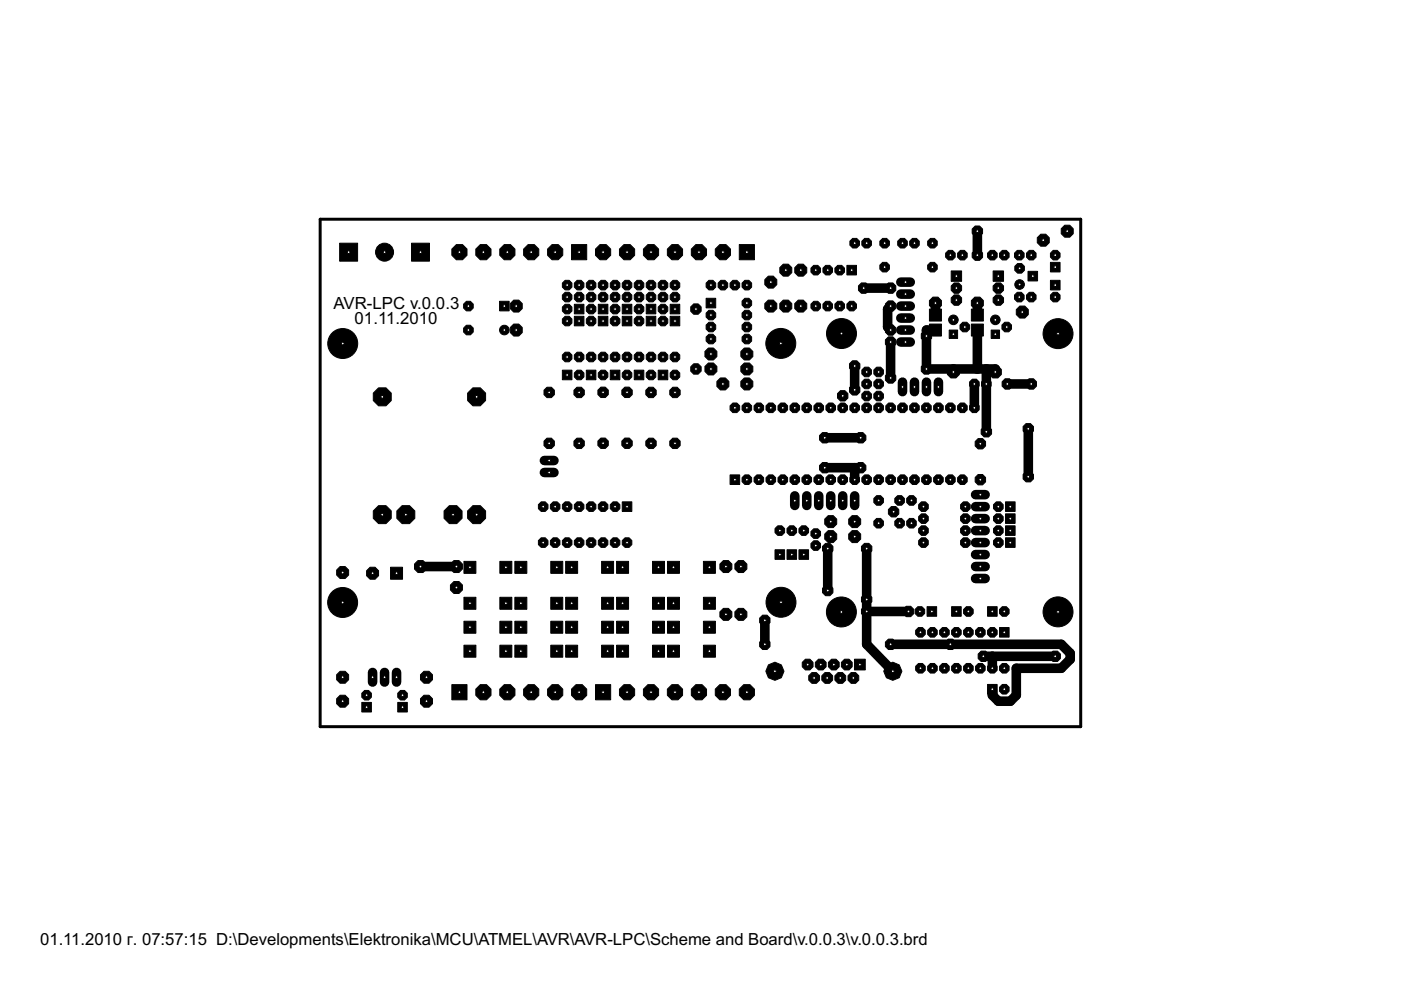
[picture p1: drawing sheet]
<svg xmlns="http://www.w3.org/2000/svg" width="297mm" height="210mm" viewBox="0 0 297 210" stroke-linecap="round" stroke-linejoin="round" font-family="sans-serif">
<defs><g id="words">
<g font-size="4">
<text x="70.7" y="65.5">AVR-LPC v.0.0.3</text>
<text x="75.2" y="68.7">01.11.2010</text>
<text x="8.5" y="200.4">01.11.2010 г. 07:57:15 D:\Developments\Elektronika\MCU\ATMEL\AVR\AVR-LPC\Scheme and Board\v.0.0.3\v.0.0.3.brd</text>
</g>
</g></defs>
<path d="M67.9 46.5v107.6zM67.9 46.5h161.2zM67.9 154.1h161.2zM229.1 46.5v107.6z" fill="#000" stroke="#000" stroke-width=".63"/>
<path d="M197.1 65.5h2.5v2.6h-2.5zM197.1 68.7h2.5v2.5h-2.5zM206 65.5h2.5v2.6h-2.5zM206 68.7h2.5v2.5h-2.5z" fill="#000" stroke="#000" stroke-width=".21"/>
<g fill="#000" stroke="#000" stroke-width=".21">
<circle cx="216.2" cy="56.9" r=".55"/>
<circle cx="164.3" cy="142.3" r="1.93"/>
<circle cx="189.3" cy="142.3" r="1.93"/>
</g>
<g fill="#000" stroke="#000" stroke-width="2">
<path d="M207.2 49v5.1zM183.1 61.1h5.7zM188.2 65.5v3.8zM188.8 64.9l-.6 .6zM188.2 69.3l.6 .7zM196.4 71.2v7zM196.4 70v1.2zM196.4 70h1.9zM198.3 64.3v2.5zM202.1 78.2v.7zM196.4 78.2h5.7zM202.1 78.2h5.1z"/>
<path d="M207.2 70v8.2zM207.2 64.3v2.5zM209.1 78.2h1.9zM207.2 78.2h1.9zM211 78.2v.7zM174.9 92.8h7.6zM174.9 99.2h6.3zM181.2 99.2h1.3zM181.2 77.6v5.1zM188.8 72.5v7.6zM206.6 81.4v5.1zM209.1 81.4v10.1z"/>
<path d="M209.1 78.2v3.2zM218 90.9v10.2zM213.6 81.4h5.1zM175.5 116.3v8.9zM181.2 99.2v2.5zM89.2 120.1h7.6zM162.2 131.5v5.1zM183.7 136.6l5.6 5.7zM183.7 129.6v7zM183.7 129.6h8.9zM183.7 116.3v10.8zM183.7 127.1v2.5z"/>
<path d="M188.8 136.6h12.7zM201.5 136.6h23.5zM208.5 139.1h1.9zM210.4 139.1v2.6zM210.4 139.1h13.3zM225 136.6l1.9 1.9zM226.9 138.5v1.3zM226.9 139.8l-1.9 1.9zM210.4 146.1v1.3zM210.4 147.4l1.3 1.3zM211.7 148.7h2.5zM215.5 147.4l-1.3 1.3z"/>
<path d="M215.5 141.7v5.7zM215.5 141.7h9.5z"/>
</g>
<circle cx="216.2" cy="56.9" r=".3" fill="#fff" stroke="#000" stroke-width=".21"/>
<circle cx="219" cy="58.5" r=".55" fill="#000" stroke="#000" stroke-width=".21"/>
<circle cx="219" cy="58.5" r=".3" fill="#fff" stroke="#000" stroke-width=".21"/>
<circle cx="216.2" cy="60.3" r=".55" fill="#000" stroke="#000" stroke-width=".21"/>
<circle cx="216.2" cy="60.3" r=".3" fill="#fff" stroke="#000" stroke-width=".21"/>
<circle cx="81.5" cy="143.6" r=".55" fill="#000" stroke="#000" stroke-width=".21"/>
<circle cx="81.5" cy="143.6" r=".3" fill="#fff" stroke="#000" stroke-width=".21"/>
<circle cx="84.1" cy="143.6" r=".55" fill="#000" stroke="#000" stroke-width=".21"/>
<circle cx="84.1" cy="143.6" r=".3" fill="#fff" stroke="#000" stroke-width=".21"/>
<circle cx="79" cy="143.6" r=".55" fill="#000" stroke="#000" stroke-width=".21"/>
<circle cx="79" cy="143.6" r=".3" fill="#fff" stroke="#000" stroke-width=".21"/>
<circle cx="84.1" cy="121.5" r=".55" fill="#000" stroke="#000" stroke-width=".21"/>
<circle cx="84.1" cy="121.5" r=".3" fill="#fff" stroke="#000" stroke-width=".21"/>
<circle cx="79" cy="121.5" r=".55" fill="#000" stroke="#000" stroke-width=".21"/>
<circle cx="79" cy="121.5" r=".3" fill="#fff" stroke="#000" stroke-width=".21"/>
<circle cx="223.7" cy="63" r=".55" fill="#000" stroke="#000" stroke-width=".21"/>
<circle cx="223.7" cy="63" r=".3" fill="#fff" stroke="#000" stroke-width=".21"/>
<circle cx="223.7" cy="60.5" r=".55" fill="#000" stroke="#000" stroke-width=".21"/>
<circle cx="223.7" cy="60.5" r=".3" fill="#fff" stroke="#000" stroke-width=".21"/>
<circle cx="77.7" cy="147.4" r=".55" fill="#000" stroke="#000" stroke-width=".21"/>
<circle cx="77.7" cy="147.4" r=".3" fill="#fff" stroke="#000" stroke-width=".21"/>
<circle cx="77.7" cy="149.9" r=".55" fill="#000" stroke="#000" stroke-width=".21"/>
<circle cx="77.7" cy="149.9" r=".3" fill="#fff" stroke="#000" stroke-width=".21"/>
<circle cx="216.1" cy="63" r=".55" fill="#000" stroke="#000" stroke-width=".21"/>
<circle cx="216.1" cy="63" r=".3" fill="#fff" stroke="#000" stroke-width=".21"/>
<circle cx="218.7" cy="63" r=".55" fill="#000" stroke="#000" stroke-width=".21"/>
<circle cx="218.7" cy="63" r=".3" fill="#fff" stroke="#000" stroke-width=".21"/>
<circle cx="72.6" cy="143.6" r=".55" fill="#000" stroke="#000" stroke-width=".21"/>
<circle cx="72.6" cy="143.6" r=".3" fill="#fff" stroke="#000" stroke-width=".21"/>
<circle cx="72.6" cy="148.7" r=".55" fill="#000" stroke="#000" stroke-width=".21"/>
<circle cx="72.6" cy="148.7" r=".3" fill="#fff" stroke="#000" stroke-width=".21"/>
<circle cx="216.1" cy="54.1" r=".55" fill="#000" stroke="#000" stroke-width=".21"/>
<circle cx="216.1" cy="54.1" r=".3" fill="#fff" stroke="#000" stroke-width=".21"/>
<circle cx="218.7" cy="54.1" r=".55" fill="#000" stroke="#000" stroke-width=".21"/>
<circle cx="218.7" cy="54.1" r=".3" fill="#fff" stroke="#000" stroke-width=".21"/>
<circle cx="90.4" cy="143.6" r=".55" fill="#000" stroke="#000" stroke-width=".21"/>
<circle cx="90.4" cy="143.6" r=".3" fill="#fff" stroke="#000" stroke-width=".21"/>
<circle cx="90.4" cy="148.7" r=".55" fill="#000" stroke="#000" stroke-width=".21"/>
<circle cx="90.4" cy="148.7" r=".3" fill="#fff" stroke="#000" stroke-width=".21"/>
<circle cx="223.7" cy="54.1" r=".55" fill="#000" stroke="#000" stroke-width=".21"/>
<circle cx="223.7" cy="54.1" r=".3" fill="#fff" stroke="#000" stroke-width=".21"/>
<circle cx="223.7" cy="56.6" r=".55" fill="#000" stroke="#000" stroke-width=".21"/>
<circle cx="223.7" cy="56.6" r=".3" fill="#fff" stroke="#000" stroke-width=".21"/>
<circle cx="85.3" cy="147.4" r=".55" fill="#000" stroke="#000" stroke-width=".21"/>
<circle cx="85.3" cy="147.4" r=".3" fill="#fff" stroke="#000" stroke-width=".21"/>
<circle cx="85.3" cy="149.9" r=".55" fill="#000" stroke="#000" stroke-width=".21"/>
<circle cx="85.3" cy="149.9" r=".3" fill="#fff" stroke="#000" stroke-width=".21"/>
<circle cx="109.5" cy="70" r=".55" fill="#000" stroke="#000" stroke-width=".21"/>
<circle cx="109.5" cy="70" r=".3" fill="#fff" stroke="#000" stroke-width=".21"/>
<circle cx="109.5" cy="64.9" r=".55" fill="#000" stroke="#000" stroke-width=".21"/>
<circle cx="109.5" cy="64.9" r=".3" fill="#fff" stroke="#000" stroke-width=".21"/>
<circle cx="211" cy="67.8" r=".55" fill="#000" stroke="#000" stroke-width=".21"/>
<circle cx="211" cy="67.8" r=".3" fill="#fff" stroke="#000" stroke-width=".21"/>
<circle cx="213.4" cy="69.3" r=".55" fill="#000" stroke="#000" stroke-width=".21"/>
<circle cx="213.4" cy="69.3" r=".3" fill="#fff" stroke="#000" stroke-width=".21"/>
<circle cx="211" cy="70.9" r=".55" fill="#000" stroke="#000" stroke-width=".21"/>
<circle cx="211" cy="70.9" r=".3" fill="#fff" stroke="#000" stroke-width=".21"/>
<circle cx="202.1" cy="67.8" r=".55" fill="#000" stroke="#000" stroke-width=".21"/>
<circle cx="202.1" cy="67.8" r=".3" fill="#fff" stroke="#000" stroke-width=".21"/>
<circle cx="204.6" cy="69.3" r=".55" fill="#000" stroke="#000" stroke-width=".21"/>
<circle cx="204.6" cy="69.3" r=".3" fill="#fff" stroke="#000" stroke-width=".21"/>
<circle cx="202.1" cy="70.9" r=".55" fill="#000" stroke="#000" stroke-width=".21"/>
<circle cx="202.1" cy="70.9" r=".3" fill="#fff" stroke="#000" stroke-width=".21"/>
<circle cx="210.4" cy="54.1" r=".55" fill="#000" stroke="#000" stroke-width=".21"/>
<circle cx="210.4" cy="54.1" r=".3" fill="#fff" stroke="#000" stroke-width=".21"/>
<circle cx="212.9" cy="54.1" r=".55" fill="#000" stroke="#000" stroke-width=".21"/>
<circle cx="212.9" cy="54.1" r=".3" fill="#fff" stroke="#000" stroke-width=".21"/>
<circle cx="201.5" cy="54.1" r=".55" fill="#000" stroke="#000" stroke-width=".21"/>
<circle cx="201.5" cy="54.1" r=".3" fill="#fff" stroke="#000" stroke-width=".21"/>
<circle cx="204" cy="54.1" r=".55" fill="#000" stroke="#000" stroke-width=".21"/>
<circle cx="204" cy="54.1" r=".3" fill="#fff" stroke="#000" stroke-width=".21"/>
<circle cx="147.6" cy="78.2" r=".55" fill="#000" stroke="#000" stroke-width=".21"/>
<circle cx="147.6" cy="78.2" r=".3" fill="#fff" stroke="#000" stroke-width=".21"/>
<circle cx="147.6" cy="65.5" r=".55" fill="#000" stroke="#000" stroke-width=".21"/>
<circle cx="147.6" cy="65.5" r=".3" fill="#fff" stroke="#000" stroke-width=".21"/>
<circle cx="155.8" cy="101.7" r=".55" fill="#000" stroke="#000" stroke-width=".21"/>
<circle cx="155.8" cy="101.7" r=".3" fill="#fff" stroke="#000" stroke-width=".21"/>
<circle cx="158.3" cy="101.7" r=".55" fill="#000" stroke="#000" stroke-width=".21"/>
<circle cx="158.3" cy="101.7" r=".3" fill="#fff" stroke="#000" stroke-width=".21"/>
<circle cx="160.9" cy="101.7" r=".55" fill="#000" stroke="#000" stroke-width=".21"/>
<circle cx="160.9" cy="101.7" r=".3" fill="#fff" stroke="#000" stroke-width=".21"/>
<circle cx="163.4" cy="101.7" r=".55" fill="#000" stroke="#000" stroke-width=".21"/>
<circle cx="163.4" cy="101.7" r=".3" fill="#fff" stroke="#000" stroke-width=".21"/>
<circle cx="166" cy="101.7" r=".55" fill="#000" stroke="#000" stroke-width=".21"/>
<circle cx="166" cy="101.7" r=".3" fill="#fff" stroke="#000" stroke-width=".21"/>
<circle cx="168.5" cy="101.7" r=".55" fill="#000" stroke="#000" stroke-width=".21"/>
<circle cx="168.5" cy="101.7" r=".3" fill="#fff" stroke="#000" stroke-width=".21"/>
<circle cx="171" cy="101.7" r=".55" fill="#000" stroke="#000" stroke-width=".21"/>
<circle cx="171" cy="101.7" r=".3" fill="#fff" stroke="#000" stroke-width=".21"/>
<circle cx="173.6" cy="101.7" r=".55" fill="#000" stroke="#000" stroke-width=".21"/>
<circle cx="173.6" cy="101.7" r=".3" fill="#fff" stroke="#000" stroke-width=".21"/>
<circle cx="176.1" cy="101.7" r=".55" fill="#000" stroke="#000" stroke-width=".21"/>
<circle cx="176.1" cy="101.7" r=".3" fill="#fff" stroke="#000" stroke-width=".21"/>
<circle cx="178.7" cy="101.7" r=".55" fill="#000" stroke="#000" stroke-width=".21"/>
<circle cx="178.7" cy="101.7" r=".3" fill="#fff" stroke="#000" stroke-width=".21"/>
<circle cx="181.2" cy="101.7" r=".55" fill="#000" stroke="#000" stroke-width=".21"/>
<circle cx="181.2" cy="101.7" r=".3" fill="#fff" stroke="#000" stroke-width=".21"/>
<circle cx="183.7" cy="101.7" r=".55" fill="#000" stroke="#000" stroke-width=".21"/>
<circle cx="183.7" cy="101.7" r=".3" fill="#fff" stroke="#000" stroke-width=".21"/>
<circle cx="186.3" cy="101.7" r=".55" fill="#000" stroke="#000" stroke-width=".21"/>
<circle cx="186.3" cy="101.7" r=".3" fill="#fff" stroke="#000" stroke-width=".21"/>
<circle cx="188.8" cy="101.7" r=".55" fill="#000" stroke="#000" stroke-width=".21"/>
<circle cx="188.8" cy="101.7" r=".3" fill="#fff" stroke="#000" stroke-width=".21"/>
<circle cx="191.3" cy="101.7" r=".55" fill="#000" stroke="#000" stroke-width=".21"/>
<circle cx="191.3" cy="101.7" r=".3" fill="#fff" stroke="#000" stroke-width=".21"/>
<circle cx="193.9" cy="101.7" r=".55" fill="#000" stroke="#000" stroke-width=".21"/>
<circle cx="193.9" cy="101.7" r=".3" fill="#fff" stroke="#000" stroke-width=".21"/>
<circle cx="196.4" cy="101.7" r=".55" fill="#000" stroke="#000" stroke-width=".21"/>
<circle cx="196.4" cy="101.7" r=".3" fill="#fff" stroke="#000" stroke-width=".21"/>
<circle cx="199" cy="101.7" r=".55" fill="#000" stroke="#000" stroke-width=".21"/>
<circle cx="199" cy="101.7" r=".3" fill="#fff" stroke="#000" stroke-width=".21"/>
<circle cx="201.5" cy="101.7" r=".55" fill="#000" stroke="#000" stroke-width=".21"/>
<circle cx="201.5" cy="101.7" r=".3" fill="#fff" stroke="#000" stroke-width=".21"/>
<circle cx="204" cy="101.7" r=".55" fill="#000" stroke="#000" stroke-width=".21"/>
<circle cx="204" cy="101.7" r=".3" fill="#fff" stroke="#000" stroke-width=".21"/>
<circle cx="204" cy="86.5" r=".55" fill="#000" stroke="#000" stroke-width=".21"/>
<circle cx="204" cy="86.5" r=".3" fill="#fff" stroke="#000" stroke-width=".21"/>
<circle cx="201.5" cy="86.5" r=".55" fill="#000" stroke="#000" stroke-width=".21"/>
<circle cx="201.5" cy="86.5" r=".3" fill="#fff" stroke="#000" stroke-width=".21"/>
<circle cx="199" cy="86.5" r=".55" fill="#000" stroke="#000" stroke-width=".21"/>
<circle cx="199" cy="86.5" r=".3" fill="#fff" stroke="#000" stroke-width=".21"/>
<circle cx="196.4" cy="86.5" r=".55" fill="#000" stroke="#000" stroke-width=".21"/>
<circle cx="196.4" cy="86.5" r=".3" fill="#fff" stroke="#000" stroke-width=".21"/>
<circle cx="193.9" cy="86.5" r=".55" fill="#000" stroke="#000" stroke-width=".21"/>
<circle cx="193.9" cy="86.5" r=".3" fill="#fff" stroke="#000" stroke-width=".21"/>
<circle cx="191.3" cy="86.5" r=".55" fill="#000" stroke="#000" stroke-width=".21"/>
<circle cx="191.3" cy="86.5" r=".3" fill="#fff" stroke="#000" stroke-width=".21"/>
<circle cx="188.8" cy="86.5" r=".55" fill="#000" stroke="#000" stroke-width=".21"/>
<circle cx="188.8" cy="86.5" r=".3" fill="#fff" stroke="#000" stroke-width=".21"/>
<circle cx="186.3" cy="86.5" r=".55" fill="#000" stroke="#000" stroke-width=".21"/>
<circle cx="186.3" cy="86.5" r=".3" fill="#fff" stroke="#000" stroke-width=".21"/>
<circle cx="183.7" cy="86.5" r=".55" fill="#000" stroke="#000" stroke-width=".21"/>
<circle cx="183.7" cy="86.5" r=".3" fill="#fff" stroke="#000" stroke-width=".21"/>
<circle cx="181.2" cy="86.5" r=".55" fill="#000" stroke="#000" stroke-width=".21"/>
<circle cx="181.2" cy="86.5" r=".3" fill="#fff" stroke="#000" stroke-width=".21"/>
<circle cx="178.7" cy="86.5" r=".55" fill="#000" stroke="#000" stroke-width=".21"/>
<circle cx="178.7" cy="86.5" r=".3" fill="#fff" stroke="#000" stroke-width=".21"/>
<circle cx="176.1" cy="86.5" r=".55" fill="#000" stroke="#000" stroke-width=".21"/>
<circle cx="176.1" cy="86.5" r=".3" fill="#fff" stroke="#000" stroke-width=".21"/>
<circle cx="173.6" cy="86.5" r=".55" fill="#000" stroke="#000" stroke-width=".21"/>
<circle cx="173.6" cy="86.5" r=".3" fill="#fff" stroke="#000" stroke-width=".21"/>
<circle cx="171" cy="86.5" r=".55" fill="#000" stroke="#000" stroke-width=".21"/>
<circle cx="171" cy="86.5" r=".3" fill="#fff" stroke="#000" stroke-width=".21"/>
<circle cx="168.5" cy="86.5" r=".55" fill="#000" stroke="#000" stroke-width=".21"/>
<circle cx="168.5" cy="86.5" r=".3" fill="#fff" stroke="#000" stroke-width=".21"/>
<circle cx="166" cy="86.5" r=".55" fill="#000" stroke="#000" stroke-width=".21"/>
<circle cx="166" cy="86.5" r=".3" fill="#fff" stroke="#000" stroke-width=".21"/>
<circle cx="163.4" cy="86.5" r=".55" fill="#000" stroke="#000" stroke-width=".21"/>
<circle cx="163.4" cy="86.5" r=".3" fill="#fff" stroke="#000" stroke-width=".21"/>
<circle cx="160.9" cy="86.5" r=".55" fill="#000" stroke="#000" stroke-width=".21"/>
<circle cx="160.9" cy="86.5" r=".3" fill="#fff" stroke="#000" stroke-width=".21"/>
<circle cx="158.3" cy="86.5" r=".55" fill="#000" stroke="#000" stroke-width=".21"/>
<circle cx="158.3" cy="86.5" r=".3" fill="#fff" stroke="#000" stroke-width=".21"/>
<circle cx="155.8" cy="86.5" r=".55" fill="#000" stroke="#000" stroke-width=".21"/>
<circle cx="155.8" cy="86.5" r=".3" fill="#fff" stroke="#000" stroke-width=".21"/>
<circle cx="176.1" cy="110.6" r=".55" fill="#000" stroke="#000" stroke-width=".21"/>
<circle cx="176.1" cy="110.6" r=".3" fill="#fff" stroke="#000" stroke-width=".21"/>
<circle cx="181.2" cy="110.6" r=".55" fill="#000" stroke="#000" stroke-width=".21"/>
<circle cx="181.2" cy="110.6" r=".3" fill="#fff" stroke="#000" stroke-width=".21"/>
<circle cx="190.7" cy="110.9" r=".55" fill="#000" stroke="#000" stroke-width=".21"/>
<circle cx="190.7" cy="110.9" r=".3" fill="#fff" stroke="#000" stroke-width=".21"/>
<circle cx="193.3" cy="110.9" r=".55" fill="#000" stroke="#000" stroke-width=".21"/>
<circle cx="193.3" cy="110.9" r=".3" fill="#fff" stroke="#000" stroke-width=".21"/>
<circle cx="190.7" cy="106.1" r=".55" fill="#000" stroke="#000" stroke-width=".21"/>
<circle cx="190.7" cy="106.1" r=".3" fill="#fff" stroke="#000" stroke-width=".21"/>
<circle cx="193.3" cy="106.1" r=".55" fill="#000" stroke="#000" stroke-width=".21"/>
<circle cx="193.3" cy="106.1" r=".3" fill="#fff" stroke="#000" stroke-width=".21"/>
<circle cx="176.1" cy="113.8" r=".55" fill="#000" stroke="#000" stroke-width=".21"/>
<circle cx="176.1" cy="113.8" r=".3" fill="#fff" stroke="#000" stroke-width=".21"/>
<circle cx="181.2" cy="113.8" r=".55" fill="#000" stroke="#000" stroke-width=".21"/>
<circle cx="181.2" cy="113.8" r=".3" fill="#fff" stroke="#000" stroke-width=".21"/>
<circle cx="186.3" cy="110.9" r=".55" fill="#000" stroke="#000" stroke-width=".21"/>
<circle cx="186.3" cy="110.9" r=".3" fill="#fff" stroke="#000" stroke-width=".21"/>
<circle cx="186.3" cy="106.1" r=".55" fill="#000" stroke="#000" stroke-width=".21"/>
<circle cx="186.3" cy="106.1" r=".3" fill="#fff" stroke="#000" stroke-width=".21"/>
<circle cx="186.3" cy="84" r=".55" fill="#000" stroke="#000" stroke-width=".21"/>
<circle cx="186.3" cy="84" r=".3" fill="#fff" stroke="#000" stroke-width=".21"/>
<circle cx="183.7" cy="84" r=".55" fill="#000" stroke="#000" stroke-width=".21"/>
<circle cx="183.7" cy="84" r=".3" fill="#fff" stroke="#000" stroke-width=".21"/>
<circle cx="173" cy="113.1" r=".55" fill="#000" stroke="#000" stroke-width=".21"/>
<circle cx="173" cy="113.1" r=".3" fill="#fff" stroke="#000" stroke-width=".21"/>
<circle cx="173" cy="115.7" r=".55" fill="#000" stroke="#000" stroke-width=".21"/>
<circle cx="173" cy="115.7" r=".3" fill="#fff" stroke="#000" stroke-width=".21"/>
<circle cx="212.9" cy="129.6" r=".55" fill="#000" stroke="#000" stroke-width=".21"/>
<circle cx="212.9" cy="129.6" r=".3" fill="#fff" stroke="#000" stroke-width=".21"/>
<circle cx="210.4" cy="129.6" r=".55" fill="#000" stroke="#000" stroke-width=".21"/>
<circle cx="210.4" cy="129.6" r=".3" fill="#fff" stroke="#000" stroke-width=".21"/>
<circle cx="205.3" cy="129.6" r=".55" fill="#000" stroke="#000" stroke-width=".21"/>
<circle cx="205.3" cy="129.6" r=".3" fill="#fff" stroke="#000" stroke-width=".21"/>
<circle cx="202.8" cy="129.6" r=".55" fill="#000" stroke="#000" stroke-width=".21"/>
<circle cx="202.8" cy="129.6" r=".3" fill="#fff" stroke="#000" stroke-width=".21"/>
<circle cx="212.9" cy="146.1" r=".55" fill="#000" stroke="#000" stroke-width=".21"/>
<circle cx="212.9" cy="146.1" r=".3" fill="#fff" stroke="#000" stroke-width=".21"/>
<circle cx="210.4" cy="146.1" r=".55" fill="#000" stroke="#000" stroke-width=".21"/>
<circle cx="210.4" cy="146.1" r=".3" fill="#fff" stroke="#000" stroke-width=".21"/>
<circle cx="195" cy="129.6" r=".55" fill="#000" stroke="#000" stroke-width=".21"/>
<circle cx="195" cy="129.6" r=".3" fill="#fff" stroke="#000" stroke-width=".21"/>
<circle cx="197.6" cy="129.6" r=".55" fill="#000" stroke="#000" stroke-width=".21"/>
<circle cx="197.6" cy="129.6" r=".3" fill="#fff" stroke="#000" stroke-width=".21"/>
<circle cx="182.3" cy="140.9" r=".55" fill="#000" stroke="#000" stroke-width=".21"/>
<circle cx="182.3" cy="140.9" r=".3" fill="#fff" stroke="#000" stroke-width=".21"/>
<circle cx="179.5" cy="140.9" r=".55" fill="#000" stroke="#000" stroke-width=".21"/>
<circle cx="179.5" cy="140.9" r=".3" fill="#fff" stroke="#000" stroke-width=".21"/>
<circle cx="176.8" cy="140.9" r=".55" fill="#000" stroke="#000" stroke-width=".21"/>
<circle cx="176.8" cy="140.9" r=".3" fill="#fff" stroke="#000" stroke-width=".21"/>
<circle cx="174" cy="140.9" r=".55" fill="#000" stroke="#000" stroke-width=".21"/>
<circle cx="174" cy="140.9" r=".3" fill="#fff" stroke="#000" stroke-width=".21"/>
<circle cx="171.2" cy="140.9" r=".55" fill="#000" stroke="#000" stroke-width=".21"/>
<circle cx="171.2" cy="140.9" r=".3" fill="#fff" stroke="#000" stroke-width=".21"/>
<circle cx="180.9" cy="143.7" r=".55" fill="#000" stroke="#000" stroke-width=".21"/>
<circle cx="180.9" cy="143.7" r=".3" fill="#fff" stroke="#000" stroke-width=".21"/>
<circle cx="178.2" cy="143.7" r=".55" fill="#000" stroke="#000" stroke-width=".21"/>
<circle cx="178.2" cy="143.7" r=".3" fill="#fff" stroke="#000" stroke-width=".21"/>
<circle cx="175.4" cy="143.7" r=".55" fill="#000" stroke="#000" stroke-width=".21"/>
<circle cx="175.4" cy="143.7" r=".3" fill="#fff" stroke="#000" stroke-width=".21"/>
<circle cx="172.6" cy="143.7" r=".55" fill="#000" stroke="#000" stroke-width=".21"/>
<circle cx="172.6" cy="143.7" r=".3" fill="#fff" stroke="#000" stroke-width=".21"/>
<circle cx="153.9" cy="130.3" r=".55" fill="#000" stroke="#000" stroke-width=".21"/>
<circle cx="153.9" cy="130.3" r=".3" fill="#fff" stroke="#000" stroke-width=".21"/>
<circle cx="153.9" cy="120.1" r=".55" fill="#000" stroke="#000" stroke-width=".21"/>
<circle cx="153.9" cy="120.1" r=".3" fill="#fff" stroke="#000" stroke-width=".21"/>
<circle cx="157.1" cy="130.3" r=".55" fill="#000" stroke="#000" stroke-width=".21"/>
<circle cx="157.1" cy="130.3" r=".3" fill="#fff" stroke="#000" stroke-width=".21"/>
<circle cx="157.1" cy="120.1" r=".55" fill="#000" stroke="#000" stroke-width=".21"/>
<circle cx="157.1" cy="120.1" r=".3" fill="#fff" stroke="#000" stroke-width=".21"/>
<circle cx="212.9" cy="134.1" r=".55" fill="#000" stroke="#000" stroke-width=".21"/>
<circle cx="212.9" cy="134.1" r=".3" fill="#fff" stroke="#000" stroke-width=".21"/>
<circle cx="210.4" cy="134.1" r=".55" fill="#000" stroke="#000" stroke-width=".21"/>
<circle cx="210.4" cy="134.1" r=".3" fill="#fff" stroke="#000" stroke-width=".21"/>
<circle cx="207.9" cy="134.1" r=".55" fill="#000" stroke="#000" stroke-width=".21"/>
<circle cx="207.9" cy="134.1" r=".3" fill="#fff" stroke="#000" stroke-width=".21"/>
<circle cx="205.3" cy="134.1" r=".55" fill="#000" stroke="#000" stroke-width=".21"/>
<circle cx="205.3" cy="134.1" r=".3" fill="#fff" stroke="#000" stroke-width=".21"/>
<circle cx="202.8" cy="134.1" r=".55" fill="#000" stroke="#000" stroke-width=".21"/>
<circle cx="202.8" cy="134.1" r=".3" fill="#fff" stroke="#000" stroke-width=".21"/>
<circle cx="200.2" cy="134.1" r=".55" fill="#000" stroke="#000" stroke-width=".21"/>
<circle cx="200.2" cy="134.1" r=".3" fill="#fff" stroke="#000" stroke-width=".21"/>
<circle cx="197.7" cy="134.1" r=".55" fill="#000" stroke="#000" stroke-width=".21"/>
<circle cx="197.7" cy="134.1" r=".3" fill="#fff" stroke="#000" stroke-width=".21"/>
<circle cx="195.2" cy="134.1" r=".55" fill="#000" stroke="#000" stroke-width=".21"/>
<circle cx="195.2" cy="134.1" r=".3" fill="#fff" stroke="#000" stroke-width=".21"/>
<circle cx="195.2" cy="141.7" r=".55" fill="#000" stroke="#000" stroke-width=".21"/>
<circle cx="195.2" cy="141.7" r=".3" fill="#fff" stroke="#000" stroke-width=".21"/>
<circle cx="197.7" cy="141.7" r=".55" fill="#000" stroke="#000" stroke-width=".21"/>
<circle cx="197.7" cy="141.7" r=".3" fill="#fff" stroke="#000" stroke-width=".21"/>
<circle cx="200.2" cy="141.7" r=".55" fill="#000" stroke="#000" stroke-width=".21"/>
<circle cx="200.2" cy="141.7" r=".3" fill="#fff" stroke="#000" stroke-width=".21"/>
<circle cx="202.8" cy="141.7" r=".55" fill="#000" stroke="#000" stroke-width=".21"/>
<circle cx="202.8" cy="141.7" r=".3" fill="#fff" stroke="#000" stroke-width=".21"/>
<circle cx="205.3" cy="141.7" r=".55" fill="#000" stroke="#000" stroke-width=".21"/>
<circle cx="205.3" cy="141.7" r=".3" fill="#fff" stroke="#000" stroke-width=".21"/>
<circle cx="207.9" cy="141.7" r=".55" fill="#000" stroke="#000" stroke-width=".21"/>
<circle cx="207.9" cy="141.7" r=".3" fill="#fff" stroke="#000" stroke-width=".21"/>
<circle cx="210.4" cy="141.7" r=".55" fill="#000" stroke="#000" stroke-width=".21"/>
<circle cx="210.4" cy="141.7" r=".3" fill="#fff" stroke="#000" stroke-width=".21"/>
<circle cx="212.9" cy="141.7" r=".55" fill="#000" stroke="#000" stroke-width=".21"/>
<circle cx="212.9" cy="141.7" r=".3" fill="#fff" stroke="#000" stroke-width=".21"/>
<circle cx="122.8" cy="68.1" r=".55" fill="#000" stroke="#000" stroke-width=".21"/>
<circle cx="122.8" cy="68.1" r=".3" fill="#fff" stroke="#000" stroke-width=".21"/>
<circle cx="120.2" cy="68.1" r=".55" fill="#000" stroke="#000" stroke-width=".21"/>
<circle cx="120.2" cy="68.1" r=".3" fill="#fff" stroke="#000" stroke-width=".21"/>
<circle cx="120.2" cy="75.7" r=".55" fill="#000" stroke="#000" stroke-width=".21"/>
<circle cx="120.2" cy="75.7" r=".3" fill="#fff" stroke="#000" stroke-width=".21"/>
<circle cx="122.8" cy="75.7" r=".55" fill="#000" stroke="#000" stroke-width=".21"/>
<circle cx="122.8" cy="75.7" r=".3" fill="#fff" stroke="#000" stroke-width=".21"/>
<circle cx="122.8" cy="60.5" r=".55" fill="#000" stroke="#000" stroke-width=".21"/>
<circle cx="122.8" cy="60.5" r=".3" fill="#fff" stroke="#000" stroke-width=".21"/>
<circle cx="120.2" cy="60.5" r=".55" fill="#000" stroke="#000" stroke-width=".21"/>
<circle cx="120.2" cy="60.5" r=".3" fill="#fff" stroke="#000" stroke-width=".21"/>
<circle cx="122.8" cy="83.2" r=".55" fill="#000" stroke="#000" stroke-width=".21"/>
<circle cx="122.8" cy="83.2" r=".3" fill="#fff" stroke="#000" stroke-width=".21"/>
<circle cx="122.8" cy="94" r=".55" fill="#000" stroke="#000" stroke-width=".21"/>
<circle cx="122.8" cy="94" r=".3" fill="#fff" stroke="#000" stroke-width=".21"/>
<circle cx="122.8" cy="79.5" r=".55" fill="#000" stroke="#000" stroke-width=".21"/>
<circle cx="122.8" cy="79.5" r=".3" fill="#fff" stroke="#000" stroke-width=".21"/>
<circle cx="120.2" cy="79.5" r=".55" fill="#000" stroke="#000" stroke-width=".21"/>
<circle cx="120.2" cy="79.5" r=".3" fill="#fff" stroke="#000" stroke-width=".21"/>
<circle cx="122.8" cy="63" r=".55" fill="#000" stroke="#000" stroke-width=".21"/>
<circle cx="122.8" cy="63" r=".3" fill="#fff" stroke="#000" stroke-width=".21"/>
<circle cx="120.2" cy="63" r=".55" fill="#000" stroke="#000" stroke-width=".21"/>
<circle cx="120.2" cy="63" r=".3" fill="#fff" stroke="#000" stroke-width=".21"/>
<circle cx="127.9" cy="68.1" r=".55" fill="#000" stroke="#000" stroke-width=".21"/>
<circle cx="127.9" cy="68.1" r=".3" fill="#fff" stroke="#000" stroke-width=".21"/>
<circle cx="125.3" cy="68.1" r=".55" fill="#000" stroke="#000" stroke-width=".21"/>
<circle cx="125.3" cy="68.1" r=".3" fill="#fff" stroke="#000" stroke-width=".21"/>
<circle cx="125.3" cy="75.7" r=".55" fill="#000" stroke="#000" stroke-width=".21"/>
<circle cx="125.3" cy="75.7" r=".3" fill="#fff" stroke="#000" stroke-width=".21"/>
<circle cx="127.9" cy="75.7" r=".55" fill="#000" stroke="#000" stroke-width=".21"/>
<circle cx="127.9" cy="75.7" r=".3" fill="#fff" stroke="#000" stroke-width=".21"/>
<circle cx="127.9" cy="60.5" r=".55" fill="#000" stroke="#000" stroke-width=".21"/>
<circle cx="127.9" cy="60.5" r=".3" fill="#fff" stroke="#000" stroke-width=".21"/>
<circle cx="125.3" cy="60.5" r=".55" fill="#000" stroke="#000" stroke-width=".21"/>
<circle cx="125.3" cy="60.5" r=".3" fill="#fff" stroke="#000" stroke-width=".21"/>
<circle cx="127.9" cy="83.2" r=".55" fill="#000" stroke="#000" stroke-width=".21"/>
<circle cx="127.9" cy="83.2" r=".3" fill="#fff" stroke="#000" stroke-width=".21"/>
<circle cx="127.9" cy="94" r=".55" fill="#000" stroke="#000" stroke-width=".21"/>
<circle cx="127.9" cy="94" r=".3" fill="#fff" stroke="#000" stroke-width=".21"/>
<circle cx="127.9" cy="79.5" r=".55" fill="#000" stroke="#000" stroke-width=".21"/>
<circle cx="127.9" cy="79.5" r=".3" fill="#fff" stroke="#000" stroke-width=".21"/>
<circle cx="125.3" cy="79.5" r=".55" fill="#000" stroke="#000" stroke-width=".21"/>
<circle cx="125.3" cy="79.5" r=".3" fill="#fff" stroke="#000" stroke-width=".21"/>
<circle cx="127.9" cy="63" r=".55" fill="#000" stroke="#000" stroke-width=".21"/>
<circle cx="127.9" cy="63" r=".3" fill="#fff" stroke="#000" stroke-width=".21"/>
<circle cx="125.3" cy="63" r=".55" fill="#000" stroke="#000" stroke-width=".21"/>
<circle cx="125.3" cy="63" r=".3" fill="#fff" stroke="#000" stroke-width=".21"/>
<circle cx="138" cy="68.1" r=".55" fill="#000" stroke="#000" stroke-width=".21"/>
<circle cx="138" cy="68.1" r=".3" fill="#fff" stroke="#000" stroke-width=".21"/>
<circle cx="135.5" cy="68.1" r=".55" fill="#000" stroke="#000" stroke-width=".21"/>
<circle cx="135.5" cy="68.1" r=".3" fill="#fff" stroke="#000" stroke-width=".21"/>
<circle cx="135.5" cy="75.7" r=".55" fill="#000" stroke="#000" stroke-width=".21"/>
<circle cx="135.5" cy="75.7" r=".3" fill="#fff" stroke="#000" stroke-width=".21"/>
<circle cx="138" cy="75.7" r=".55" fill="#000" stroke="#000" stroke-width=".21"/>
<circle cx="138" cy="75.7" r=".3" fill="#fff" stroke="#000" stroke-width=".21"/>
<circle cx="138" cy="60.5" r=".55" fill="#000" stroke="#000" stroke-width=".21"/>
<circle cx="138" cy="60.5" r=".3" fill="#fff" stroke="#000" stroke-width=".21"/>
<circle cx="135.5" cy="60.5" r=".55" fill="#000" stroke="#000" stroke-width=".21"/>
<circle cx="135.5" cy="60.5" r=".3" fill="#fff" stroke="#000" stroke-width=".21"/>
<circle cx="138" cy="83.2" r=".55" fill="#000" stroke="#000" stroke-width=".21"/>
<circle cx="138" cy="83.2" r=".3" fill="#fff" stroke="#000" stroke-width=".21"/>
<circle cx="138" cy="94" r=".55" fill="#000" stroke="#000" stroke-width=".21"/>
<circle cx="138" cy="94" r=".3" fill="#fff" stroke="#000" stroke-width=".21"/>
<circle cx="138" cy="79.5" r=".55" fill="#000" stroke="#000" stroke-width=".21"/>
<circle cx="138" cy="79.5" r=".3" fill="#fff" stroke="#000" stroke-width=".21"/>
<circle cx="135.5" cy="79.5" r=".55" fill="#000" stroke="#000" stroke-width=".21"/>
<circle cx="135.5" cy="79.5" r=".3" fill="#fff" stroke="#000" stroke-width=".21"/>
<circle cx="138" cy="63" r=".55" fill="#000" stroke="#000" stroke-width=".21"/>
<circle cx="138" cy="63" r=".3" fill="#fff" stroke="#000" stroke-width=".21"/>
<circle cx="135.5" cy="63" r=".55" fill="#000" stroke="#000" stroke-width=".21"/>
<circle cx="135.5" cy="63" r=".3" fill="#fff" stroke="#000" stroke-width=".21"/>
<circle cx="132.9" cy="68.1" r=".55" fill="#000" stroke="#000" stroke-width=".21"/>
<circle cx="132.9" cy="68.1" r=".3" fill="#fff" stroke="#000" stroke-width=".21"/>
<circle cx="130.4" cy="68.1" r=".55" fill="#000" stroke="#000" stroke-width=".21"/>
<circle cx="130.4" cy="68.1" r=".3" fill="#fff" stroke="#000" stroke-width=".21"/>
<circle cx="130.4" cy="75.7" r=".55" fill="#000" stroke="#000" stroke-width=".21"/>
<circle cx="130.4" cy="75.7" r=".3" fill="#fff" stroke="#000" stroke-width=".21"/>
<circle cx="132.9" cy="75.7" r=".55" fill="#000" stroke="#000" stroke-width=".21"/>
<circle cx="132.9" cy="75.7" r=".3" fill="#fff" stroke="#000" stroke-width=".21"/>
<circle cx="132.9" cy="60.5" r=".55" fill="#000" stroke="#000" stroke-width=".21"/>
<circle cx="132.9" cy="60.5" r=".3" fill="#fff" stroke="#000" stroke-width=".21"/>
<circle cx="130.4" cy="60.5" r=".55" fill="#000" stroke="#000" stroke-width=".21"/>
<circle cx="130.4" cy="60.5" r=".3" fill="#fff" stroke="#000" stroke-width=".21"/>
<circle cx="132.9" cy="83.2" r=".55" fill="#000" stroke="#000" stroke-width=".21"/>
<circle cx="132.9" cy="83.2" r=".3" fill="#fff" stroke="#000" stroke-width=".21"/>
<circle cx="132.9" cy="94" r=".55" fill="#000" stroke="#000" stroke-width=".21"/>
<circle cx="132.9" cy="94" r=".3" fill="#fff" stroke="#000" stroke-width=".21"/>
<circle cx="132.9" cy="79.5" r=".55" fill="#000" stroke="#000" stroke-width=".21"/>
<circle cx="132.9" cy="79.5" r=".3" fill="#fff" stroke="#000" stroke-width=".21"/>
<circle cx="130.4" cy="79.5" r=".55" fill="#000" stroke="#000" stroke-width=".21"/>
<circle cx="130.4" cy="79.5" r=".3" fill="#fff" stroke="#000" stroke-width=".21"/>
<circle cx="132.9" cy="63" r=".55" fill="#000" stroke="#000" stroke-width=".21"/>
<circle cx="132.9" cy="63" r=".3" fill="#fff" stroke="#000" stroke-width=".21"/>
<circle cx="130.4" cy="63" r=".55" fill="#000" stroke="#000" stroke-width=".21"/>
<circle cx="130.4" cy="63" r=".3" fill="#fff" stroke="#000" stroke-width=".21"/>
<circle cx="143.1" cy="68.1" r=".55" fill="#000" stroke="#000" stroke-width=".21"/>
<circle cx="143.1" cy="68.1" r=".3" fill="#fff" stroke="#000" stroke-width=".21"/>
<circle cx="140.6" cy="68.1" r=".55" fill="#000" stroke="#000" stroke-width=".21"/>
<circle cx="140.6" cy="68.1" r=".3" fill="#fff" stroke="#000" stroke-width=".21"/>
<circle cx="140.6" cy="75.7" r=".55" fill="#000" stroke="#000" stroke-width=".21"/>
<circle cx="140.6" cy="75.7" r=".3" fill="#fff" stroke="#000" stroke-width=".21"/>
<circle cx="143.1" cy="75.7" r=".55" fill="#000" stroke="#000" stroke-width=".21"/>
<circle cx="143.1" cy="75.7" r=".3" fill="#fff" stroke="#000" stroke-width=".21"/>
<circle cx="143.1" cy="60.5" r=".55" fill="#000" stroke="#000" stroke-width=".21"/>
<circle cx="143.1" cy="60.5" r=".3" fill="#fff" stroke="#000" stroke-width=".21"/>
<circle cx="140.6" cy="60.5" r=".55" fill="#000" stroke="#000" stroke-width=".21"/>
<circle cx="140.6" cy="60.5" r=".3" fill="#fff" stroke="#000" stroke-width=".21"/>
<circle cx="143.1" cy="83.2" r=".55" fill="#000" stroke="#000" stroke-width=".21"/>
<circle cx="143.1" cy="83.2" r=".3" fill="#fff" stroke="#000" stroke-width=".21"/>
<circle cx="143.1" cy="94" r=".55" fill="#000" stroke="#000" stroke-width=".21"/>
<circle cx="143.1" cy="94" r=".3" fill="#fff" stroke="#000" stroke-width=".21"/>
<circle cx="143.1" cy="79.5" r=".55" fill="#000" stroke="#000" stroke-width=".21"/>
<circle cx="143.1" cy="79.5" r=".3" fill="#fff" stroke="#000" stroke-width=".21"/>
<circle cx="140.6" cy="79.5" r=".55" fill="#000" stroke="#000" stroke-width=".21"/>
<circle cx="140.6" cy="79.5" r=".3" fill="#fff" stroke="#000" stroke-width=".21"/>
<circle cx="143.1" cy="63" r=".55" fill="#000" stroke="#000" stroke-width=".21"/>
<circle cx="143.1" cy="63" r=".3" fill="#fff" stroke="#000" stroke-width=".21"/>
<circle cx="140.6" cy="63" r=".55" fill="#000" stroke="#000" stroke-width=".21"/>
<circle cx="140.6" cy="63" r=".3" fill="#fff" stroke="#000" stroke-width=".21"/>
<circle cx="99.6" cy="120.3" r=".55" fill="#000" stroke="#000" stroke-width=".21"/>
<circle cx="99.6" cy="120.3" r=".3" fill="#fff" stroke="#000" stroke-width=".21"/>
<circle cx="99.6" cy="127.9" r=".55" fill="#000" stroke="#000" stroke-width=".21"/>
<circle cx="99.6" cy="127.9" r=".3" fill="#fff" stroke="#000" stroke-width=".21"/>
<circle cx="99.6" cy="133" r=".55" fill="#000" stroke="#000" stroke-width=".21"/>
<circle cx="99.6" cy="133" r=".3" fill="#fff" stroke="#000" stroke-width=".21"/>
<circle cx="99.6" cy="138.1" r=".55" fill="#000" stroke="#000" stroke-width=".21"/>
<circle cx="99.6" cy="138.1" r=".3" fill="#fff" stroke="#000" stroke-width=".21"/>
<circle cx="107.3" cy="138.1" r=".55" fill="#000" stroke="#000" stroke-width=".21"/>
<circle cx="107.3" cy="138.1" r=".3" fill="#fff" stroke="#000" stroke-width=".21"/>
<circle cx="107.3" cy="133" r=".55" fill="#000" stroke="#000" stroke-width=".21"/>
<circle cx="107.3" cy="133" r=".3" fill="#fff" stroke="#000" stroke-width=".21"/>
<circle cx="107.3" cy="127.9" r=".55" fill="#000" stroke="#000" stroke-width=".21"/>
<circle cx="107.3" cy="127.9" r=".3" fill="#fff" stroke="#000" stroke-width=".21"/>
<circle cx="107.3" cy="120.3" r=".55" fill="#000" stroke="#000" stroke-width=".21"/>
<circle cx="107.3" cy="120.3" r=".3" fill="#fff" stroke="#000" stroke-width=".21"/>
<circle cx="110.4" cy="120.3" r=".55" fill="#000" stroke="#000" stroke-width=".21"/>
<circle cx="110.4" cy="120.3" r=".3" fill="#fff" stroke="#000" stroke-width=".21"/>
<circle cx="110.4" cy="127.9" r=".55" fill="#000" stroke="#000" stroke-width=".21"/>
<circle cx="110.4" cy="127.9" r=".3" fill="#fff" stroke="#000" stroke-width=".21"/>
<circle cx="110.4" cy="133" r=".55" fill="#000" stroke="#000" stroke-width=".21"/>
<circle cx="110.4" cy="133" r=".3" fill="#fff" stroke="#000" stroke-width=".21"/>
<circle cx="110.4" cy="138.1" r=".55" fill="#000" stroke="#000" stroke-width=".21"/>
<circle cx="110.4" cy="138.1" r=".3" fill="#fff" stroke="#000" stroke-width=".21"/>
<circle cx="118" cy="138.1" r=".55" fill="#000" stroke="#000" stroke-width=".21"/>
<circle cx="118" cy="138.1" r=".3" fill="#fff" stroke="#000" stroke-width=".21"/>
<circle cx="118" cy="133" r=".55" fill="#000" stroke="#000" stroke-width=".21"/>
<circle cx="118" cy="133" r=".3" fill="#fff" stroke="#000" stroke-width=".21"/>
<circle cx="118" cy="127.9" r=".55" fill="#000" stroke="#000" stroke-width=".21"/>
<circle cx="118" cy="127.9" r=".3" fill="#fff" stroke="#000" stroke-width=".21"/>
<circle cx="118" cy="120.3" r=".55" fill="#000" stroke="#000" stroke-width=".21"/>
<circle cx="118" cy="120.3" r=".3" fill="#fff" stroke="#000" stroke-width=".21"/>
<circle cx="121.2" cy="120.3" r=".55" fill="#000" stroke="#000" stroke-width=".21"/>
<circle cx="121.2" cy="120.3" r=".3" fill="#fff" stroke="#000" stroke-width=".21"/>
<circle cx="121.2" cy="127.9" r=".55" fill="#000" stroke="#000" stroke-width=".21"/>
<circle cx="121.2" cy="127.9" r=".3" fill="#fff" stroke="#000" stroke-width=".21"/>
<circle cx="121.2" cy="133" r=".55" fill="#000" stroke="#000" stroke-width=".21"/>
<circle cx="121.2" cy="133" r=".3" fill="#fff" stroke="#000" stroke-width=".21"/>
<circle cx="121.2" cy="138.1" r=".55" fill="#000" stroke="#000" stroke-width=".21"/>
<circle cx="121.2" cy="138.1" r=".3" fill="#fff" stroke="#000" stroke-width=".21"/>
<circle cx="128.8" cy="138.1" r=".55" fill="#000" stroke="#000" stroke-width=".21"/>
<circle cx="128.8" cy="138.1" r=".3" fill="#fff" stroke="#000" stroke-width=".21"/>
<circle cx="128.8" cy="133" r=".55" fill="#000" stroke="#000" stroke-width=".21"/>
<circle cx="128.8" cy="133" r=".3" fill="#fff" stroke="#000" stroke-width=".21"/>
<circle cx="128.8" cy="127.9" r=".55" fill="#000" stroke="#000" stroke-width=".21"/>
<circle cx="128.8" cy="127.9" r=".3" fill="#fff" stroke="#000" stroke-width=".21"/>
<circle cx="128.8" cy="120.3" r=".55" fill="#000" stroke="#000" stroke-width=".21"/>
<circle cx="128.8" cy="120.3" r=".3" fill="#fff" stroke="#000" stroke-width=".21"/>
<circle cx="132" cy="120.3" r=".55" fill="#000" stroke="#000" stroke-width=".21"/>
<circle cx="132" cy="120.3" r=".3" fill="#fff" stroke="#000" stroke-width=".21"/>
<circle cx="132" cy="127.9" r=".55" fill="#000" stroke="#000" stroke-width=".21"/>
<circle cx="132" cy="127.9" r=".3" fill="#fff" stroke="#000" stroke-width=".21"/>
<circle cx="132" cy="133" r=".55" fill="#000" stroke="#000" stroke-width=".21"/>
<circle cx="132" cy="133" r=".3" fill="#fff" stroke="#000" stroke-width=".21"/>
<circle cx="132" cy="138.1" r=".55" fill="#000" stroke="#000" stroke-width=".21"/>
<circle cx="132" cy="138.1" r=".3" fill="#fff" stroke="#000" stroke-width=".21"/>
<circle cx="139.6" cy="138.1" r=".55" fill="#000" stroke="#000" stroke-width=".21"/>
<circle cx="139.6" cy="138.1" r=".3" fill="#fff" stroke="#000" stroke-width=".21"/>
<circle cx="139.6" cy="133" r=".55" fill="#000" stroke="#000" stroke-width=".21"/>
<circle cx="139.6" cy="133" r=".3" fill="#fff" stroke="#000" stroke-width=".21"/>
<circle cx="139.6" cy="127.9" r=".55" fill="#000" stroke="#000" stroke-width=".21"/>
<circle cx="139.6" cy="127.9" r=".3" fill="#fff" stroke="#000" stroke-width=".21"/>
<circle cx="139.6" cy="120.3" r=".55" fill="#000" stroke="#000" stroke-width=".21"/>
<circle cx="139.6" cy="120.3" r=".3" fill="#fff" stroke="#000" stroke-width=".21"/>
<circle cx="142.8" cy="120.3" r=".55" fill="#000" stroke="#000" stroke-width=".21"/>
<circle cx="142.8" cy="120.3" r=".3" fill="#fff" stroke="#000" stroke-width=".21"/>
<circle cx="142.8" cy="127.9" r=".55" fill="#000" stroke="#000" stroke-width=".21"/>
<circle cx="142.8" cy="127.9" r=".3" fill="#fff" stroke="#000" stroke-width=".21"/>
<circle cx="142.8" cy="133" r=".55" fill="#000" stroke="#000" stroke-width=".21"/>
<circle cx="142.8" cy="133" r=".3" fill="#fff" stroke="#000" stroke-width=".21"/>
<circle cx="142.8" cy="138.1" r=".55" fill="#000" stroke="#000" stroke-width=".21"/>
<circle cx="142.8" cy="138.1" r=".3" fill="#fff" stroke="#000" stroke-width=".21"/>
<circle cx="150.4" cy="138.1" r=".55" fill="#000" stroke="#000" stroke-width=".21"/>
<circle cx="150.4" cy="138.1" r=".3" fill="#fff" stroke="#000" stroke-width=".21"/>
<circle cx="150.4" cy="133" r=".55" fill="#000" stroke="#000" stroke-width=".21"/>
<circle cx="150.4" cy="133" r=".3" fill="#fff" stroke="#000" stroke-width=".21"/>
<circle cx="150.4" cy="127.9" r=".55" fill="#000" stroke="#000" stroke-width=".21"/>
<circle cx="150.4" cy="127.9" r=".3" fill="#fff" stroke="#000" stroke-width=".21"/>
<circle cx="150.4" cy="120.3" r=".55" fill="#000" stroke="#000" stroke-width=".21"/>
<circle cx="150.4" cy="120.3" r=".3" fill="#fff" stroke="#000" stroke-width=".21"/>
<circle cx="197.7" cy="51.6" r=".55" fill="#000" stroke="#000" stroke-width=".21"/>
<circle cx="197.7" cy="51.6" r=".3" fill="#fff" stroke="#000" stroke-width=".21"/>
<circle cx="197.7" cy="56.6" r=".55" fill="#000" stroke="#000" stroke-width=".21"/>
<circle cx="197.7" cy="56.6" r=".3" fill="#fff" stroke="#000" stroke-width=".21"/>
<circle cx="187.6" cy="51.6" r=".55" fill="#000" stroke="#000" stroke-width=".21"/>
<circle cx="187.6" cy="51.6" r=".3" fill="#fff" stroke="#000" stroke-width=".21"/>
<circle cx="187.6" cy="56.6" r=".55" fill="#000" stroke="#000" stroke-width=".21"/>
<circle cx="187.6" cy="56.6" r=".3" fill="#fff" stroke="#000" stroke-width=".21"/>
<circle cx="193.9" cy="51.6" r=".55" fill="#000" stroke="#000" stroke-width=".21"/>
<circle cx="193.9" cy="51.6" r=".3" fill="#fff" stroke="#000" stroke-width=".21"/>
<circle cx="191.3" cy="51.6" r=".55" fill="#000" stroke="#000" stroke-width=".21"/>
<circle cx="191.3" cy="51.6" r=".3" fill="#fff" stroke="#000" stroke-width=".21"/>
<circle cx="183.7" cy="51.6" r=".55" fill="#000" stroke="#000" stroke-width=".21"/>
<circle cx="183.7" cy="51.6" r=".3" fill="#fff" stroke="#000" stroke-width=".21"/>
<circle cx="181.2" cy="51.6" r=".55" fill="#000" stroke="#000" stroke-width=".21"/>
<circle cx="181.2" cy="51.6" r=".3" fill="#fff" stroke="#000" stroke-width=".21"/>
<circle cx="192" cy="59.8" r=".55" fill="#000" stroke="#000" stroke-width=".21"/>
<circle cx="192" cy="59.8" r=".3" fill="#fff" stroke="#000" stroke-width=".21"/>
<circle cx="192" cy="62.4" r=".55" fill="#000" stroke="#000" stroke-width=".21"/>
<circle cx="192" cy="62.4" r=".3" fill="#fff" stroke="#000" stroke-width=".21"/>
<circle cx="192" cy="64.9" r=".55" fill="#000" stroke="#000" stroke-width=".21"/>
<circle cx="192" cy="64.9" r=".3" fill="#fff" stroke="#000" stroke-width=".21"/>
<circle cx="192" cy="67.4" r=".55" fill="#000" stroke="#000" stroke-width=".21"/>
<circle cx="192" cy="67.4" r=".3" fill="#fff" stroke="#000" stroke-width=".21"/>
<circle cx="192" cy="70" r=".55" fill="#000" stroke="#000" stroke-width=".21"/>
<circle cx="192" cy="70" r=".3" fill="#fff" stroke="#000" stroke-width=".21"/>
<circle cx="192" cy="72.5" r=".55" fill="#000" stroke="#000" stroke-width=".21"/>
<circle cx="192" cy="72.5" r=".3" fill="#fff" stroke="#000" stroke-width=".21"/>
<circle cx="101" cy="84.1" r=".55" fill="#000" stroke="#000" stroke-width=".21"/>
<circle cx="101" cy="84.1" r=".3" fill="#fff" stroke="#000" stroke-width=".21"/>
<circle cx="81" cy="84.1" r=".55" fill="#000" stroke="#000" stroke-width=".21"/>
<circle cx="81" cy="84.1" r=".3" fill="#fff" stroke="#000" stroke-width=".21"/>
<circle cx="81" cy="109.1" r=".55" fill="#000" stroke="#000" stroke-width=".21"/>
<circle cx="81" cy="109.1" r=".3" fill="#fff" stroke="#000" stroke-width=".21"/>
<circle cx="86" cy="109.1" r=".55" fill="#000" stroke="#000" stroke-width=".21"/>
<circle cx="86" cy="109.1" r=".3" fill="#fff" stroke="#000" stroke-width=".21"/>
<circle cx="96.1" cy="109.1" r=".55" fill="#000" stroke="#000" stroke-width=".21"/>
<circle cx="96.1" cy="109.1" r=".3" fill="#fff" stroke="#000" stroke-width=".21"/>
<circle cx="101" cy="109.1" r=".55" fill="#000" stroke="#000" stroke-width=".21"/>
<circle cx="101" cy="109.1" r=".3" fill="#fff" stroke="#000" stroke-width=".21"/>
<circle cx="168.5" cy="106.2" r=".55" fill="#000" stroke="#000" stroke-width=".21"/>
<circle cx="168.5" cy="106.2" r=".3" fill="#fff" stroke="#000" stroke-width=".21"/>
<circle cx="171" cy="106.2" r=".55" fill="#000" stroke="#000" stroke-width=".21"/>
<circle cx="171" cy="106.2" r=".3" fill="#fff" stroke="#000" stroke-width=".21"/>
<circle cx="173.6" cy="106.2" r=".55" fill="#000" stroke="#000" stroke-width=".21"/>
<circle cx="173.6" cy="106.2" r=".3" fill="#fff" stroke="#000" stroke-width=".21"/>
<circle cx="176.1" cy="106.2" r=".55" fill="#000" stroke="#000" stroke-width=".21"/>
<circle cx="176.1" cy="106.2" r=".3" fill="#fff" stroke="#000" stroke-width=".21"/>
<circle cx="178.7" cy="106.2" r=".55" fill="#000" stroke="#000" stroke-width=".21"/>
<circle cx="178.7" cy="106.2" r=".3" fill="#fff" stroke="#000" stroke-width=".21"/>
<circle cx="181.2" cy="106.2" r=".55" fill="#000" stroke="#000" stroke-width=".21"/>
<circle cx="181.2" cy="106.2" r=".3" fill="#fff" stroke="#000" stroke-width=".21"/>
<circle cx="195.8" cy="107.4" r=".55" fill="#000" stroke="#000" stroke-width=".21"/>
<circle cx="195.8" cy="107.4" r=".3" fill="#fff" stroke="#000" stroke-width=".21"/>
<circle cx="204.7" cy="107.4" r=".55" fill="#000" stroke="#000" stroke-width=".21"/>
<circle cx="204.7" cy="107.4" r=".3" fill="#fff" stroke="#000" stroke-width=".21"/>
<circle cx="195.8" cy="110" r=".55" fill="#000" stroke="#000" stroke-width=".21"/>
<circle cx="195.8" cy="110" r=".3" fill="#fff" stroke="#000" stroke-width=".21"/>
<circle cx="204.7" cy="110" r=".55" fill="#000" stroke="#000" stroke-width=".21"/>
<circle cx="204.7" cy="110" r=".3" fill="#fff" stroke="#000" stroke-width=".21"/>
<circle cx="195.8" cy="112.5" r=".55" fill="#000" stroke="#000" stroke-width=".21"/>
<circle cx="195.8" cy="112.5" r=".3" fill="#fff" stroke="#000" stroke-width=".21"/>
<circle cx="204.7" cy="112.5" r=".55" fill="#000" stroke="#000" stroke-width=".21"/>
<circle cx="204.7" cy="112.5" r=".3" fill="#fff" stroke="#000" stroke-width=".21"/>
<circle cx="195.8" cy="115" r=".55" fill="#000" stroke="#000" stroke-width=".21"/>
<circle cx="195.8" cy="115" r=".3" fill="#fff" stroke="#000" stroke-width=".21"/>
<circle cx="204.7" cy="115" r=".55" fill="#000" stroke="#000" stroke-width=".21"/>
<circle cx="204.7" cy="115" r=".3" fill="#fff" stroke="#000" stroke-width=".21"/>
<circle cx="207.9" cy="94.1" r=".55" fill="#000" stroke="#000" stroke-width=".21"/>
<circle cx="207.9" cy="94.1" r=".3" fill="#fff" stroke="#000" stroke-width=".21"/>
<circle cx="207.9" cy="101.7" r=".55" fill="#000" stroke="#000" stroke-width=".21"/>
<circle cx="207.9" cy="101.7" r=".3" fill="#fff" stroke="#000" stroke-width=".21"/>
<circle cx="165.3" cy="112.5" r=".55" fill="#000" stroke="#000" stroke-width=".21"/>
<circle cx="165.3" cy="112.5" r=".3" fill="#fff" stroke="#000" stroke-width=".21"/>
<circle cx="165.3" cy="117.6" r=".55" fill="#000" stroke="#000" stroke-width=".21"/>
<circle cx="165.3" cy="117.6" r=".3" fill="#fff" stroke="#000" stroke-width=".21"/>
<circle cx="167.9" cy="112.5" r=".55" fill="#000" stroke="#000" stroke-width=".21"/>
<circle cx="167.9" cy="112.5" r=".3" fill="#fff" stroke="#000" stroke-width=".21"/>
<circle cx="167.9" cy="117.6" r=".55" fill="#000" stroke="#000" stroke-width=".21"/>
<circle cx="167.9" cy="117.6" r=".3" fill="#fff" stroke="#000" stroke-width=".21"/>
<circle cx="170.4" cy="112.5" r=".55" fill="#000" stroke="#000" stroke-width=".21"/>
<circle cx="170.4" cy="112.5" r=".3" fill="#fff" stroke="#000" stroke-width=".21"/>
<circle cx="170.4" cy="117.6" r=".55" fill="#000" stroke="#000" stroke-width=".21"/>
<circle cx="170.4" cy="117.6" r=".3" fill="#fff" stroke="#000" stroke-width=".21"/>
<circle cx="211.7" cy="115" r=".55" fill="#000" stroke="#000" stroke-width=".21"/>
<circle cx="211.7" cy="115" r=".3" fill="#fff" stroke="#000" stroke-width=".21"/>
<circle cx="214.2" cy="115" r=".55" fill="#000" stroke="#000" stroke-width=".21"/>
<circle cx="214.2" cy="115" r=".3" fill="#fff" stroke="#000" stroke-width=".21"/>
<circle cx="211.7" cy="112.5" r=".55" fill="#000" stroke="#000" stroke-width=".21"/>
<circle cx="211.7" cy="112.5" r=".3" fill="#fff" stroke="#000" stroke-width=".21"/>
<circle cx="214.2" cy="112.5" r=".55" fill="#000" stroke="#000" stroke-width=".21"/>
<circle cx="214.2" cy="112.5" r=".3" fill="#fff" stroke="#000" stroke-width=".21"/>
<circle cx="211.7" cy="110" r=".55" fill="#000" stroke="#000" stroke-width=".21"/>
<circle cx="211.7" cy="110" r=".3" fill="#fff" stroke="#000" stroke-width=".21"/>
<circle cx="214.2" cy="110" r=".55" fill="#000" stroke="#000" stroke-width=".21"/>
<circle cx="214.2" cy="110" r=".3" fill="#fff" stroke="#000" stroke-width=".21"/>
<circle cx="211.7" cy="107.4" r=".55" fill="#000" stroke="#000" stroke-width=".21"/>
<circle cx="211.7" cy="107.4" r=".3" fill="#fff" stroke="#000" stroke-width=".21"/>
<circle cx="214.2" cy="107.4" r=".55" fill="#000" stroke="#000" stroke-width=".21"/>
<circle cx="214.2" cy="107.4" r=".3" fill="#fff" stroke="#000" stroke-width=".21"/>
<circle cx="120.2" cy="65.5" r=".55" fill="#000" stroke="#000" stroke-width=".21"/>
<circle cx="120.2" cy="65.5" r=".3" fill="#fff" stroke="#000" stroke-width=".21"/>
<circle cx="122.8" cy="65.5" r=".55" fill="#000" stroke="#000" stroke-width=".21"/>
<circle cx="122.8" cy="65.5" r=".3" fill="#fff" stroke="#000" stroke-width=".21"/>
<circle cx="125.3" cy="65.5" r=".55" fill="#000" stroke="#000" stroke-width=".21"/>
<circle cx="125.3" cy="65.5" r=".3" fill="#fff" stroke="#000" stroke-width=".21"/>
<circle cx="127.9" cy="65.5" r=".55" fill="#000" stroke="#000" stroke-width=".21"/>
<circle cx="127.9" cy="65.5" r=".3" fill="#fff" stroke="#000" stroke-width=".21"/>
<circle cx="130.4" cy="65.5" r=".55" fill="#000" stroke="#000" stroke-width=".21"/>
<circle cx="130.4" cy="65.5" r=".3" fill="#fff" stroke="#000" stroke-width=".21"/>
<circle cx="132.9" cy="65.5" r=".55" fill="#000" stroke="#000" stroke-width=".21"/>
<circle cx="132.9" cy="65.5" r=".3" fill="#fff" stroke="#000" stroke-width=".21"/>
<circle cx="135.5" cy="65.5" r=".55" fill="#000" stroke="#000" stroke-width=".21"/>
<circle cx="135.5" cy="65.5" r=".3" fill="#fff" stroke="#000" stroke-width=".21"/>
<circle cx="138" cy="65.5" r=".55" fill="#000" stroke="#000" stroke-width=".21"/>
<circle cx="138" cy="65.5" r=".3" fill="#fff" stroke="#000" stroke-width=".21"/>
<circle cx="140.6" cy="65.5" r=".55" fill="#000" stroke="#000" stroke-width=".21"/>
<circle cx="140.6" cy="65.5" r=".3" fill="#fff" stroke="#000" stroke-width=".21"/>
<circle cx="143.1" cy="65.5" r=".55" fill="#000" stroke="#000" stroke-width=".21"/>
<circle cx="143.1" cy="65.5" r=".3" fill="#fff" stroke="#000" stroke-width=".21"/>
<circle cx="106.9" cy="64.9" r=".55" fill="#000" stroke="#000" stroke-width=".21"/>
<circle cx="106.9" cy="64.9" r=".3" fill="#fff" stroke="#000" stroke-width=".21"/>
<circle cx="106.9" cy="70" r=".55" fill="#000" stroke="#000" stroke-width=".21"/>
<circle cx="106.9" cy="70" r=".3" fill="#fff" stroke="#000" stroke-width=".21"/>
<circle cx="99.3" cy="64.9" r=".55" fill="#000" stroke="#000" stroke-width=".21"/>
<circle cx="99.3" cy="64.9" r=".3" fill="#fff" stroke="#000" stroke-width=".21"/>
<circle cx="99.3" cy="70" r=".55" fill="#000" stroke="#000" stroke-width=".21"/>
<circle cx="99.3" cy="70" r=".3" fill="#fff" stroke="#000" stroke-width=".21"/>
<circle cx="89.2" cy="53.5" r=".55" fill="#000" stroke="#000" stroke-width=".21"/>
<circle cx="89.2" cy="53.5" r=".3" fill="#fff" stroke="#000" stroke-width=".21"/>
<circle cx="73.9" cy="53.5" r=".55" fill="#000" stroke="#000" stroke-width=".21"/>
<circle cx="73.9" cy="53.5" r=".3" fill="#fff" stroke="#000" stroke-width=".21"/>
<circle cx="81.5" cy="53.5" r=".55" fill="#000" stroke="#000" stroke-width=".21"/>
<circle cx="81.5" cy="53.5" r=".3" fill="#fff" stroke="#000" stroke-width=".21"/>
<circle cx="186.3" cy="81.4" r=".55" fill="#000" stroke="#000" stroke-width=".21"/>
<circle cx="186.3" cy="81.4" r=".3" fill="#fff" stroke="#000" stroke-width=".21"/>
<circle cx="186.3" cy="78.9" r=".55" fill="#000" stroke="#000" stroke-width=".21"/>
<circle cx="186.3" cy="78.9" r=".3" fill="#fff" stroke="#000" stroke-width=".21"/>
<circle cx="183.7" cy="81.4" r=".55" fill="#000" stroke="#000" stroke-width=".21"/>
<circle cx="183.7" cy="81.4" r=".3" fill="#fff" stroke="#000" stroke-width=".21"/>
<circle cx="183.7" cy="78.9" r=".55" fill="#000" stroke="#000" stroke-width=".21"/>
<circle cx="183.7" cy="78.9" r=".3" fill="#fff" stroke="#000" stroke-width=".21"/>
<circle cx="112.6" cy="146.8" r=".55" fill="#000" stroke="#000" stroke-width=".21"/>
<circle cx="112.6" cy="146.8" r=".3" fill="#fff" stroke="#000" stroke-width=".21"/>
<circle cx="117.7" cy="146.8" r=".55" fill="#000" stroke="#000" stroke-width=".21"/>
<circle cx="117.7" cy="146.8" r=".3" fill="#fff" stroke="#000" stroke-width=".21"/>
<circle cx="122.8" cy="146.8" r=".55" fill="#000" stroke="#000" stroke-width=".21"/>
<circle cx="122.8" cy="146.8" r=".3" fill="#fff" stroke="#000" stroke-width=".21"/>
<circle cx="97.4" cy="146.8" r=".55" fill="#000" stroke="#000" stroke-width=".21"/>
<circle cx="97.4" cy="146.8" r=".3" fill="#fff" stroke="#000" stroke-width=".21"/>
<circle cx="102.5" cy="146.8" r=".55" fill="#000" stroke="#000" stroke-width=".21"/>
<circle cx="102.5" cy="146.8" r=".3" fill="#fff" stroke="#000" stroke-width=".21"/>
<circle cx="107.6" cy="146.8" r=".55" fill="#000" stroke="#000" stroke-width=".21"/>
<circle cx="107.6" cy="146.8" r=".3" fill="#fff" stroke="#000" stroke-width=".21"/>
<circle cx="138" cy="146.8" r=".55" fill="#000" stroke="#000" stroke-width=".21"/>
<circle cx="138" cy="146.8" r=".3" fill="#fff" stroke="#000" stroke-width=".21"/>
<circle cx="143.1" cy="146.8" r=".55" fill="#000" stroke="#000" stroke-width=".21"/>
<circle cx="143.1" cy="146.8" r=".3" fill="#fff" stroke="#000" stroke-width=".21"/>
<circle cx="127.9" cy="146.8" r=".55" fill="#000" stroke="#000" stroke-width=".21"/>
<circle cx="127.9" cy="146.8" r=".3" fill="#fff" stroke="#000" stroke-width=".21"/>
<circle cx="132.9" cy="146.8" r=".55" fill="#000" stroke="#000" stroke-width=".21"/>
<circle cx="132.9" cy="146.8" r=".3" fill="#fff" stroke="#000" stroke-width=".21"/>
<circle cx="148.2" cy="146.8" r=".55" fill="#000" stroke="#000" stroke-width=".21"/>
<circle cx="148.2" cy="146.8" r=".3" fill="#fff" stroke="#000" stroke-width=".21"/>
<circle cx="153.3" cy="146.8" r=".55" fill="#000" stroke="#000" stroke-width=".21"/>
<circle cx="153.3" cy="146.8" r=".3" fill="#fff" stroke="#000" stroke-width=".21"/>
<circle cx="158.3" cy="146.8" r=".55" fill="#000" stroke="#000" stroke-width=".21"/>
<circle cx="158.3" cy="146.8" r=".3" fill="#fff" stroke="#000" stroke-width=".21"/>
<circle cx="211.7" cy="58.5" r=".55" fill="#000" stroke="#000" stroke-width=".21"/>
<circle cx="211.7" cy="58.5" r=".3" fill="#fff" stroke="#000" stroke-width=".21"/>
<circle cx="211.7" cy="61.1" r=".55" fill="#000" stroke="#000" stroke-width=".21"/>
<circle cx="211.7" cy="61.1" r=".3" fill="#fff" stroke="#000" stroke-width=".21"/>
<circle cx="211.7" cy="63.6" r=".55" fill="#000" stroke="#000" stroke-width=".21"/>
<circle cx="211.7" cy="63.6" r=".3" fill="#fff" stroke="#000" stroke-width=".21"/>
<circle cx="202.8" cy="58.5" r=".55" fill="#000" stroke="#000" stroke-width=".21"/>
<circle cx="202.8" cy="58.5" r=".3" fill="#fff" stroke="#000" stroke-width=".21"/>
<circle cx="202.8" cy="61.1" r=".55" fill="#000" stroke="#000" stroke-width=".21"/>
<circle cx="202.8" cy="61.1" r=".3" fill="#fff" stroke="#000" stroke-width=".21"/>
<circle cx="202.8" cy="63.6" r=".55" fill="#000" stroke="#000" stroke-width=".21"/>
<circle cx="202.8" cy="63.6" r=".3" fill="#fff" stroke="#000" stroke-width=".21"/>
<circle cx="150.7" cy="60.5" r=".55" fill="#000" stroke="#000" stroke-width=".21"/>
<circle cx="150.7" cy="60.5" r=".3" fill="#fff" stroke="#000" stroke-width=".21"/>
<circle cx="153.3" cy="60.5" r=".55" fill="#000" stroke="#000" stroke-width=".21"/>
<circle cx="153.3" cy="60.5" r=".3" fill="#fff" stroke="#000" stroke-width=".21"/>
<circle cx="158.3" cy="75.1" r=".55" fill="#000" stroke="#000" stroke-width=".21"/>
<circle cx="158.3" cy="75.1" r=".3" fill="#fff" stroke="#000" stroke-width=".21"/>
<circle cx="150.7" cy="75.1" r=".55" fill="#000" stroke="#000" stroke-width=".21"/>
<circle cx="150.7" cy="75.1" r=".3" fill="#fff" stroke="#000" stroke-width=".21"/>
<circle cx="158.3" cy="81.4" r=".55" fill="#000" stroke="#000" stroke-width=".21"/>
<circle cx="158.3" cy="81.4" r=".3" fill="#fff" stroke="#000" stroke-width=".21"/>
<circle cx="153.3" cy="81.4" r=".55" fill="#000" stroke="#000" stroke-width=".21"/>
<circle cx="153.3" cy="81.4" r=".3" fill="#fff" stroke="#000" stroke-width=".21"/>
<circle cx="150.7" cy="78.2" r=".55" fill="#000" stroke="#000" stroke-width=".21"/>
<circle cx="150.7" cy="78.2" r=".3" fill="#fff" stroke="#000" stroke-width=".21"/>
<circle cx="158.3" cy="78.2" r=".55" fill="#000" stroke="#000" stroke-width=".21"/>
<circle cx="158.3" cy="78.2" r=".3" fill="#fff" stroke="#000" stroke-width=".21"/>
<circle cx="158.3" cy="66.8" r=".55" fill="#000" stroke="#000" stroke-width=".21"/>
<circle cx="158.3" cy="66.8" r=".3" fill="#fff" stroke="#000" stroke-width=".21"/>
<circle cx="150.7" cy="66.8" r=".55" fill="#000" stroke="#000" stroke-width=".21"/>
<circle cx="150.7" cy="66.8" r=".3" fill="#fff" stroke="#000" stroke-width=".21"/>
<circle cx="150.7" cy="69.3" r=".55" fill="#000" stroke="#000" stroke-width=".21"/>
<circle cx="150.7" cy="69.3" r=".3" fill="#fff" stroke="#000" stroke-width=".21"/>
<circle cx="158.3" cy="69.3" r=".55" fill="#000" stroke="#000" stroke-width=".21"/>
<circle cx="158.3" cy="69.3" r=".3" fill="#fff" stroke="#000" stroke-width=".21"/>
<circle cx="158.3" cy="64.3" r=".55" fill="#000" stroke="#000" stroke-width=".21"/>
<circle cx="158.3" cy="64.3" r=".3" fill="#fff" stroke="#000" stroke-width=".21"/>
<circle cx="150.7" cy="64.3" r=".55" fill="#000" stroke="#000" stroke-width=".21"/>
<circle cx="150.7" cy="64.3" r=".3" fill="#fff" stroke="#000" stroke-width=".21"/>
<circle cx="150.7" cy="71.9" r=".55" fill="#000" stroke="#000" stroke-width=".21"/>
<circle cx="150.7" cy="71.9" r=".3" fill="#fff" stroke="#000" stroke-width=".21"/>
<circle cx="158.3" cy="71.9" r=".55" fill="#000" stroke="#000" stroke-width=".21"/>
<circle cx="158.3" cy="71.9" r=".3" fill="#fff" stroke="#000" stroke-width=".21"/>
<circle cx="155.8" cy="60.5" r=".55" fill="#000" stroke="#000" stroke-width=".21"/>
<circle cx="155.8" cy="60.5" r=".3" fill="#fff" stroke="#000" stroke-width=".21"/>
<circle cx="158.3" cy="60.5" r=".55" fill="#000" stroke="#000" stroke-width=".21"/>
<circle cx="158.3" cy="60.5" r=".3" fill="#fff" stroke="#000" stroke-width=".21"/>
<circle cx="169.8" cy="64.9" r=".55" fill="#000" stroke="#000" stroke-width=".21"/>
<circle cx="169.8" cy="64.9" r=".3" fill="#fff" stroke="#000" stroke-width=".21"/>
<circle cx="169.8" cy="57.3" r=".55" fill="#000" stroke="#000" stroke-width=".21"/>
<circle cx="169.8" cy="57.3" r=".3" fill="#fff" stroke="#000" stroke-width=".21"/>
<circle cx="163.4" cy="64.9" r=".55" fill="#000" stroke="#000" stroke-width=".21"/>
<circle cx="163.4" cy="64.9" r=".3" fill="#fff" stroke="#000" stroke-width=".21"/>
<circle cx="163.4" cy="59.8" r=".55" fill="#000" stroke="#000" stroke-width=".21"/>
<circle cx="163.4" cy="59.8" r=".3" fill="#fff" stroke="#000" stroke-width=".21"/>
<circle cx="166.6" cy="57.3" r=".55" fill="#000" stroke="#000" stroke-width=".21"/>
<circle cx="166.6" cy="57.3" r=".3" fill="#fff" stroke="#000" stroke-width=".21"/>
<circle cx="166.6" cy="64.9" r=".55" fill="#000" stroke="#000" stroke-width=".21"/>
<circle cx="166.6" cy="64.9" r=".3" fill="#fff" stroke="#000" stroke-width=".21"/>
<circle cx="178" cy="64.9" r=".55" fill="#000" stroke="#000" stroke-width=".21"/>
<circle cx="178" cy="64.9" r=".3" fill="#fff" stroke="#000" stroke-width=".21"/>
<circle cx="178" cy="57.3" r=".55" fill="#000" stroke="#000" stroke-width=".21"/>
<circle cx="178" cy="57.3" r=".3" fill="#fff" stroke="#000" stroke-width=".21"/>
<circle cx="175.5" cy="57.3" r=".55" fill="#000" stroke="#000" stroke-width=".21"/>
<circle cx="175.5" cy="57.3" r=".3" fill="#fff" stroke="#000" stroke-width=".21"/>
<circle cx="175.5" cy="64.9" r=".55" fill="#000" stroke="#000" stroke-width=".21"/>
<circle cx="175.5" cy="64.9" r=".3" fill="#fff" stroke="#000" stroke-width=".21"/>
<circle cx="180.6" cy="64.9" r=".55" fill="#000" stroke="#000" stroke-width=".21"/>
<circle cx="180.6" cy="64.9" r=".3" fill="#fff" stroke="#000" stroke-width=".21"/>
<circle cx="180.6" cy="57.3" r=".55" fill="#000" stroke="#000" stroke-width=".21"/>
<circle cx="180.6" cy="57.3" r=".3" fill="#fff" stroke="#000" stroke-width=".21"/>
<circle cx="173" cy="57.3" r=".55" fill="#000" stroke="#000" stroke-width=".21"/>
<circle cx="173" cy="57.3" r=".3" fill="#fff" stroke="#000" stroke-width=".21"/>
<circle cx="173" cy="64.9" r=".55" fill="#000" stroke="#000" stroke-width=".21"/>
<circle cx="173" cy="64.9" r=".3" fill="#fff" stroke="#000" stroke-width=".21"/>
<circle cx="107.6" cy="53.5" r=".55" fill="#000" stroke="#000" stroke-width=".21"/>
<circle cx="107.6" cy="53.5" r=".3" fill="#fff" stroke="#000" stroke-width=".21"/>
<circle cx="102.5" cy="53.5" r=".55" fill="#000" stroke="#000" stroke-width=".21"/>
<circle cx="102.5" cy="53.5" r=".3" fill="#fff" stroke="#000" stroke-width=".21"/>
<circle cx="97.4" cy="53.5" r=".55" fill="#000" stroke="#000" stroke-width=".21"/>
<circle cx="97.4" cy="53.5" r=".3" fill="#fff" stroke="#000" stroke-width=".21"/>
<circle cx="122.8" cy="53.5" r=".55" fill="#000" stroke="#000" stroke-width=".21"/>
<circle cx="122.8" cy="53.5" r=".3" fill="#fff" stroke="#000" stroke-width=".21"/>
<circle cx="117.7" cy="53.5" r=".55" fill="#000" stroke="#000" stroke-width=".21"/>
<circle cx="117.7" cy="53.5" r=".3" fill="#fff" stroke="#000" stroke-width=".21"/>
<circle cx="112.6" cy="53.5" r=".55" fill="#000" stroke="#000" stroke-width=".21"/>
<circle cx="112.6" cy="53.5" r=".3" fill="#fff" stroke="#000" stroke-width=".21"/>
<circle cx="148.2" cy="53.5" r=".55" fill="#000" stroke="#000" stroke-width=".21"/>
<circle cx="148.2" cy="53.5" r=".3" fill="#fff" stroke="#000" stroke-width=".21"/>
<circle cx="143.1" cy="53.5" r=".55" fill="#000" stroke="#000" stroke-width=".21"/>
<circle cx="143.1" cy="53.5" r=".3" fill="#fff" stroke="#000" stroke-width=".21"/>
<circle cx="158.3" cy="53.5" r=".55" fill="#000" stroke="#000" stroke-width=".21"/>
<circle cx="158.3" cy="53.5" r=".3" fill="#fff" stroke="#000" stroke-width=".21"/>
<circle cx="153.3" cy="53.5" r=".55" fill="#000" stroke="#000" stroke-width=".21"/>
<circle cx="153.3" cy="53.5" r=".3" fill="#fff" stroke="#000" stroke-width=".21"/>
<circle cx="138" cy="53.5" r=".55" fill="#000" stroke="#000" stroke-width=".21"/>
<circle cx="138" cy="53.5" r=".3" fill="#fff" stroke="#000" stroke-width=".21"/>
<circle cx="132.9" cy="53.5" r=".55" fill="#000" stroke="#000" stroke-width=".21"/>
<circle cx="132.9" cy="53.5" r=".3" fill="#fff" stroke="#000" stroke-width=".21"/>
<circle cx="127.9" cy="53.5" r=".55" fill="#000" stroke="#000" stroke-width=".21"/>
<circle cx="127.9" cy="53.5" r=".3" fill="#fff" stroke="#000" stroke-width=".21"/>
<circle cx="116.4" cy="97.6" r=".55" fill="#000" stroke="#000" stroke-width=".21"/>
<circle cx="116.4" cy="97.6" r=".3" fill="#fff" stroke="#000" stroke-width=".21"/>
<circle cx="116.4" cy="100.2" r=".55" fill="#000" stroke="#000" stroke-width=".21"/>
<circle cx="116.4" cy="100.2" r=".3" fill="#fff" stroke="#000" stroke-width=".21"/>
<circle cx="116.4" cy="94" r=".55" fill="#000" stroke="#000" stroke-width=".21"/>
<circle cx="116.4" cy="94" r=".3" fill="#fff" stroke="#000" stroke-width=".21"/>
<circle cx="116.4" cy="83.2" r=".55" fill="#000" stroke="#000" stroke-width=".21"/>
<circle cx="116.4" cy="83.2" r=".3" fill="#fff" stroke="#000" stroke-width=".21"/>
<circle cx="132.9" cy="107.4" r=".55" fill="#000" stroke="#000" stroke-width=".21"/>
<circle cx="132.9" cy="107.4" r=".3" fill="#fff" stroke="#000" stroke-width=".21"/>
<circle cx="130.4" cy="107.4" r=".55" fill="#000" stroke="#000" stroke-width=".21"/>
<circle cx="130.4" cy="107.4" r=".3" fill="#fff" stroke="#000" stroke-width=".21"/>
<circle cx="117.7" cy="107.4" r=".55" fill="#000" stroke="#000" stroke-width=".21"/>
<circle cx="117.7" cy="107.4" r=".3" fill="#fff" stroke="#000" stroke-width=".21"/>
<circle cx="115.2" cy="107.4" r=".55" fill="#000" stroke="#000" stroke-width=".21"/>
<circle cx="115.2" cy="107.4" r=".3" fill="#fff" stroke="#000" stroke-width=".21"/>
<circle cx="127.9" cy="107.4" r=".55" fill="#000" stroke="#000" stroke-width=".21"/>
<circle cx="127.9" cy="107.4" r=".3" fill="#fff" stroke="#000" stroke-width=".21"/>
<circle cx="125.3" cy="107.4" r=".55" fill="#000" stroke="#000" stroke-width=".21"/>
<circle cx="125.3" cy="107.4" r=".3" fill="#fff" stroke="#000" stroke-width=".21"/>
<circle cx="120.2" cy="107.4" r=".55" fill="#000" stroke="#000" stroke-width=".21"/>
<circle cx="120.2" cy="107.4" r=".3" fill="#fff" stroke="#000" stroke-width=".21"/>
<circle cx="122.8" cy="107.4" r=".55" fill="#000" stroke="#000" stroke-width=".21"/>
<circle cx="122.8" cy="107.4" r=".3" fill="#fff" stroke="#000" stroke-width=".21"/>
<circle cx="115.2" cy="115" r=".55" fill="#000" stroke="#000" stroke-width=".21"/>
<circle cx="115.2" cy="115" r=".3" fill="#fff" stroke="#000" stroke-width=".21"/>
<circle cx="117.7" cy="115" r=".55" fill="#000" stroke="#000" stroke-width=".21"/>
<circle cx="117.7" cy="115" r=".3" fill="#fff" stroke="#000" stroke-width=".21"/>
<circle cx="120.2" cy="115" r=".55" fill="#000" stroke="#000" stroke-width=".21"/>
<circle cx="120.2" cy="115" r=".3" fill="#fff" stroke="#000" stroke-width=".21"/>
<circle cx="122.8" cy="115" r=".55" fill="#000" stroke="#000" stroke-width=".21"/>
<circle cx="122.8" cy="115" r=".3" fill="#fff" stroke="#000" stroke-width=".21"/>
<circle cx="125.3" cy="115" r=".55" fill="#000" stroke="#000" stroke-width=".21"/>
<circle cx="125.3" cy="115" r=".3" fill="#fff" stroke="#000" stroke-width=".21"/>
<circle cx="127.9" cy="115" r=".55" fill="#000" stroke="#000" stroke-width=".21"/>
<circle cx="127.9" cy="115" r=".3" fill="#fff" stroke="#000" stroke-width=".21"/>
<circle cx="130.4" cy="115" r=".55" fill="#000" stroke="#000" stroke-width=".21"/>
<circle cx="130.4" cy="115" r=".3" fill="#fff" stroke="#000" stroke-width=".21"/>
<circle cx="132.9" cy="115" r=".55" fill="#000" stroke="#000" stroke-width=".21"/>
<circle cx="132.9" cy="115" r=".3" fill="#fff" stroke="#000" stroke-width=".21"/>
<circle cx="207.2" cy="64.3" r=".55" fill="#000" stroke="#000" stroke-width=".21"/>
<circle cx="207.2" cy="64.3" r=".3" fill="#fff" stroke="#000" stroke-width=".21"/>
<circle cx="198.3" cy="64.3" r=".55" fill="#000" stroke="#000" stroke-width=".21"/>
<circle cx="198.3" cy="64.3" r=".3" fill="#fff" stroke="#000" stroke-width=".21"/>
<circle cx="226.3" cy="49" r=".55" fill="#000" stroke="#000" stroke-width=".21"/>
<circle cx="226.3" cy="49" r=".3" fill="#fff" stroke="#000" stroke-width=".21"/>
<circle cx="96.8" cy="124.6" r=".55" fill="#000" stroke="#000" stroke-width=".21"/>
<circle cx="96.8" cy="124.6" r=".3" fill="#fff" stroke="#000" stroke-width=".21"/>
<circle cx="221.2" cy="50.9" r=".55" fill="#000" stroke="#000" stroke-width=".21"/>
<circle cx="221.2" cy="50.9" r=".3" fill="#fff" stroke="#000" stroke-width=".21"/>
<circle cx="216.7" cy="66.2" r=".55" fill="#000" stroke="#000" stroke-width=".21"/>
<circle cx="216.7" cy="66.2" r=".3" fill="#fff" stroke="#000" stroke-width=".21"/>
<circle cx="199" cy="82" r=".55" fill="#000" stroke="#000" stroke-width=".21"/>
<circle cx="199" cy="82" r=".3" fill="#fff" stroke="#000" stroke-width=".21"/>
<circle cx="196.4" cy="82" r=".55" fill="#000" stroke="#000" stroke-width=".21"/>
<circle cx="196.4" cy="82" r=".3" fill="#fff" stroke="#000" stroke-width=".21"/>
<circle cx="193.9" cy="82" r=".55" fill="#000" stroke="#000" stroke-width=".21"/>
<circle cx="193.9" cy="82" r=".3" fill="#fff" stroke="#000" stroke-width=".21"/>
<circle cx="191.3" cy="82" r=".55" fill="#000" stroke="#000" stroke-width=".21"/>
<circle cx="191.3" cy="82" r=".3" fill="#fff" stroke="#000" stroke-width=".21"/>
<circle cx="207.9" cy="104.9" r=".55" fill="#000" stroke="#000" stroke-width=".21"/>
<circle cx="207.9" cy="104.9" r=".3" fill="#fff" stroke="#000" stroke-width=".21"/>
<circle cx="207.9" cy="107.4" r=".55" fill="#000" stroke="#000" stroke-width=".21"/>
<circle cx="207.9" cy="107.4" r=".3" fill="#fff" stroke="#000" stroke-width=".21"/>
<circle cx="207.9" cy="110" r=".55" fill="#000" stroke="#000" stroke-width=".21"/>
<circle cx="207.9" cy="110" r=".3" fill="#fff" stroke="#000" stroke-width=".21"/>
<circle cx="207.9" cy="112.5" r=".55" fill="#000" stroke="#000" stroke-width=".21"/>
<circle cx="207.9" cy="112.5" r=".3" fill="#fff" stroke="#000" stroke-width=".21"/>
<circle cx="207.9" cy="115" r=".55" fill="#000" stroke="#000" stroke-width=".21"/>
<circle cx="207.9" cy="115" r=".3" fill="#fff" stroke="#000" stroke-width=".21"/>
<circle cx="207.9" cy="120.1" r=".55" fill="#000" stroke="#000" stroke-width=".21"/>
<circle cx="207.9" cy="120.1" r=".3" fill="#fff" stroke="#000" stroke-width=".21"/>
<circle cx="207.9" cy="117.6" r=".55" fill="#000" stroke="#000" stroke-width=".21"/>
<circle cx="207.9" cy="117.6" r=".3" fill="#fff" stroke="#000" stroke-width=".21"/>
<circle cx="207.9" cy="122.7" r=".55" fill="#000" stroke="#000" stroke-width=".21"/>
<circle cx="207.9" cy="122.7" r=".3" fill="#fff" stroke="#000" stroke-width=".21"/>
<circle cx="165.5" cy="72.8" r=".51" fill="#000" stroke="#000" stroke-width=".21"/>
<circle cx="165.5" cy="72.8" r=".3" fill="#fff" stroke="#000" stroke-width=".21"/>
<circle cx="165.6" cy="127.7" r=".51" fill="#000" stroke="#000" stroke-width=".21"/>
<circle cx="165.6" cy="127.7" r=".3" fill="#fff" stroke="#000" stroke-width=".21"/>
<circle cx="224.3" cy="70.7" r=".51" fill="#000" stroke="#000" stroke-width=".21"/>
<circle cx="224.3" cy="70.7" r=".3" fill="#fff" stroke="#000" stroke-width=".21"/>
<circle cx="224.3" cy="129.7" r=".51" fill="#000" stroke="#000" stroke-width=".21"/>
<circle cx="224.3" cy="129.7" r=".3" fill="#fff" stroke="#000" stroke-width=".21"/>
<circle cx="72.7" cy="72.8" r=".51" fill="#000" stroke="#000" stroke-width=".21"/>
<circle cx="72.7" cy="72.8" r=".3" fill="#fff" stroke="#000" stroke-width=".21"/>
<circle cx="72.6" cy="127.7" r=".51" fill="#000" stroke="#000" stroke-width=".21"/>
<circle cx="72.6" cy="127.7" r=".3" fill="#fff" stroke="#000" stroke-width=".21"/>
<circle cx="178.4" cy="129.8" r=".51" fill="#000" stroke="#000" stroke-width=".21"/>
<circle cx="178.4" cy="129.8" r=".3" fill="#fff" stroke="#000" stroke-width=".21"/>
<circle cx="189.5" cy="108.5" r=".51" fill="#000" stroke="#000" stroke-width=".21"/>
<circle cx="189.5" cy="108.5" r=".3" fill="#fff" stroke="#000" stroke-width=".21"/>
<circle cx="208.5" cy="139.1" r=".51" fill="#000" stroke="#000" stroke-width=".21"/>
<circle cx="208.5" cy="139.1" r=".3" fill="#fff" stroke="#000" stroke-width=".21"/>
<circle cx="223.7" cy="139.1" r=".51" fill="#000" stroke="#000" stroke-width=".21"/>
<circle cx="223.7" cy="139.1" r=".3" fill="#fff" stroke="#000" stroke-width=".21"/>
<circle cx="182.5" cy="99.2" r=".51" fill="#000" stroke="#000" stroke-width=".21"/>
<circle cx="182.5" cy="99.2" r=".3" fill="#fff" stroke="#000" stroke-width=".21"/>
<circle cx="174.9" cy="99.2" r=".51" fill="#000" stroke="#000" stroke-width=".21"/>
<circle cx="174.9" cy="99.2" r=".3" fill="#fff" stroke="#000" stroke-width=".21"/>
<circle cx="183.7" cy="127.1" r=".51" fill="#000" stroke="#000" stroke-width=".21"/>
<circle cx="183.7" cy="127.1" r=".3" fill="#fff" stroke="#000" stroke-width=".21"/>
<circle cx="183.7" cy="116.3" r=".51" fill="#000" stroke="#000" stroke-width=".21"/>
<circle cx="183.7" cy="116.3" r=".3" fill="#fff" stroke="#000" stroke-width=".21"/>
<circle cx="183.7" cy="129.6" r=".51" fill="#000" stroke="#000" stroke-width=".21"/>
<circle cx="183.7" cy="129.6" r=".3" fill="#fff" stroke="#000" stroke-width=".21"/>
<circle cx="192.6" cy="129.6" r=".51" fill="#000" stroke="#000" stroke-width=".21"/>
<circle cx="192.6" cy="129.6" r=".3" fill="#fff" stroke="#000" stroke-width=".21"/>
<circle cx="218" cy="101.1" r=".51" fill="#000" stroke="#000" stroke-width=".21"/>
<circle cx="218" cy="101.1" r=".3" fill="#fff" stroke="#000" stroke-width=".21"/>
<circle cx="218" cy="90.9" r=".51" fill="#000" stroke="#000" stroke-width=".21"/>
<circle cx="218" cy="90.9" r=".3" fill="#fff" stroke="#000" stroke-width=".21"/>
<circle cx="207.2" cy="54.1" r=".51" fill="#000" stroke="#000" stroke-width=".21"/>
<circle cx="207.2" cy="54.1" r=".3" fill="#fff" stroke="#000" stroke-width=".21"/>
<circle cx="207.2" cy="49" r=".51" fill="#000" stroke="#000" stroke-width=".21"/>
<circle cx="207.2" cy="49" r=".3" fill="#fff" stroke="#000" stroke-width=".21"/>
<circle cx="162.2" cy="136.6" r=".51" fill="#000" stroke="#000" stroke-width=".21"/>
<circle cx="162.2" cy="136.6" r=".3" fill="#fff" stroke="#000" stroke-width=".21"/>
<circle cx="162.2" cy="131.5" r=".51" fill="#000" stroke="#000" stroke-width=".21"/>
<circle cx="162.2" cy="131.5" r=".3" fill="#fff" stroke="#000" stroke-width=".21"/>
<circle cx="164.3" cy="142.3" r=".51" fill="#000" stroke="#000" stroke-width=".21"/>
<circle cx="164.3" cy="142.3" r=".3" fill="#fff" stroke="#000" stroke-width=".21"/>
<circle cx="189.3" cy="142.3" r=".51" fill="#000" stroke="#000" stroke-width=".21"/>
<circle cx="189.3" cy="142.3" r=".3" fill="#fff" stroke="#000" stroke-width=".21"/>
<circle cx="213.6" cy="81.4" r=".51" fill="#000" stroke="#000" stroke-width=".21"/>
<circle cx="213.6" cy="81.4" r=".3" fill="#fff" stroke="#000" stroke-width=".21"/>
<circle cx="218.7" cy="81.4" r=".51" fill="#000" stroke="#000" stroke-width=".21"/>
<circle cx="218.7" cy="81.4" r=".3" fill="#fff" stroke="#000" stroke-width=".21"/>
<circle cx="188.8" cy="70" r=".51" fill="#000" stroke="#000" stroke-width=".21"/>
<circle cx="188.8" cy="70" r=".3" fill="#fff" stroke="#000" stroke-width=".21"/>
<circle cx="188.8" cy="64.9" r=".51" fill="#000" stroke="#000" stroke-width=".21"/>
<circle cx="188.8" cy="64.9" r=".3" fill="#fff" stroke="#000" stroke-width=".21"/>
<circle cx="188.8" cy="61.1" r=".51" fill="#000" stroke="#000" stroke-width=".21"/>
<circle cx="188.8" cy="61.1" r=".3" fill="#fff" stroke="#000" stroke-width=".21"/>
<circle cx="183.1" cy="61.1" r=".51" fill="#000" stroke="#000" stroke-width=".21"/>
<circle cx="183.1" cy="61.1" r=".3" fill="#fff" stroke="#000" stroke-width=".21"/>
<circle cx="178.7" cy="83.9" r=".51" fill="#000" stroke="#000" stroke-width=".21"/>
<circle cx="178.7" cy="83.9" r=".3" fill="#fff" stroke="#000" stroke-width=".21"/>
<circle cx="72.6" cy="121.4" r=".51" fill="#000" stroke="#000" stroke-width=".21"/>
<circle cx="72.6" cy="121.4" r=".3" fill="#fff" stroke="#000" stroke-width=".21"/>
<circle cx="96.8" cy="120.1" r=".51" fill="#000" stroke="#000" stroke-width=".21"/>
<circle cx="96.8" cy="120.1" r=".3" fill="#fff" stroke="#000" stroke-width=".21"/>
<circle cx="89.2" cy="120.1" r=".51" fill="#000" stroke="#000" stroke-width=".21"/>
<circle cx="89.2" cy="120.1" r=".3" fill="#fff" stroke="#000" stroke-width=".21"/>
<circle cx="206.6" cy="86.5" r=".51" fill="#000" stroke="#000" stroke-width=".21"/>
<circle cx="206.6" cy="86.5" r=".3" fill="#fff" stroke="#000" stroke-width=".21"/>
<circle cx="206.6" cy="81.4" r=".51" fill="#000" stroke="#000" stroke-width=".21"/>
<circle cx="206.6" cy="81.4" r=".3" fill="#fff" stroke="#000" stroke-width=".21"/>
<circle cx="188.8" cy="80.1" r=".51" fill="#000" stroke="#000" stroke-width=".21"/>
<circle cx="188.8" cy="80.1" r=".3" fill="#fff" stroke="#000" stroke-width=".21"/>
<circle cx="188.8" cy="72.5" r=".51" fill="#000" stroke="#000" stroke-width=".21"/>
<circle cx="188.8" cy="72.5" r=".3" fill="#fff" stroke="#000" stroke-width=".21"/>
<circle cx="178.4" cy="70.7" r=".51" fill="#000" stroke="#000" stroke-width=".21"/>
<circle cx="178.4" cy="70.7" r=".3" fill="#fff" stroke="#000" stroke-width=".21"/>
<circle cx="174.9" cy="92.8" r=".51" fill="#000" stroke="#000" stroke-width=".21"/>
<circle cx="174.9" cy="92.8" r=".3" fill="#fff" stroke="#000" stroke-width=".21"/>
<circle cx="182.5" cy="92.8" r=".51" fill="#000" stroke="#000" stroke-width=".21"/>
<circle cx="182.5" cy="92.8" r=".3" fill="#fff" stroke="#000" stroke-width=".21"/>
<circle cx="209.1" cy="91.5" r=".51" fill="#000" stroke="#000" stroke-width=".21"/>
<circle cx="209.1" cy="91.5" r=".3" fill="#fff" stroke="#000" stroke-width=".21"/>
<circle cx="209.1" cy="81.4" r=".51" fill="#000" stroke="#000" stroke-width=".21"/>
<circle cx="209.1" cy="81.4" r=".3" fill="#fff" stroke="#000" stroke-width=".21"/>
<circle cx="201.5" cy="136.6" r=".51" fill="#000" stroke="#000" stroke-width=".21"/>
<circle cx="201.5" cy="136.6" r=".3" fill="#fff" stroke="#000" stroke-width=".21"/>
<circle cx="188.8" cy="136.6" r=".51" fill="#000" stroke="#000" stroke-width=".21"/>
<circle cx="188.8" cy="136.6" r=".3" fill="#fff" stroke="#000" stroke-width=".21"/>
<circle cx="175.5" cy="125.2" r=".51" fill="#000" stroke="#000" stroke-width=".21"/>
<circle cx="175.5" cy="125.2" r=".3" fill="#fff" stroke="#000" stroke-width=".21"/>
<circle cx="175.5" cy="116.3" r=".51" fill="#000" stroke="#000" stroke-width=".21"/>
<circle cx="175.5" cy="116.3" r=".3" fill="#fff" stroke="#000" stroke-width=".21"/>
<circle cx="196.4" cy="78.2" r=".51" fill="#000" stroke="#000" stroke-width=".21"/>
<circle cx="196.4" cy="78.2" r=".3" fill="#fff" stroke="#000" stroke-width=".21"/>
<circle cx="196.4" cy="71.2" r=".51" fill="#000" stroke="#000" stroke-width=".21"/>
<circle cx="196.4" cy="71.2" r=".3" fill="#fff" stroke="#000" stroke-width=".21"/>
<circle cx="202.1" cy="78.9" r=".51" fill="#000" stroke="#000" stroke-width=".21"/>
<circle cx="202.1" cy="78.9" r=".3" fill="#fff" stroke="#000" stroke-width=".21"/>
<circle cx="211" cy="78.9" r=".51" fill="#000" stroke="#000" stroke-width=".21"/>
<circle cx="211" cy="78.9" r=".3" fill="#fff" stroke="#000" stroke-width=".21"/>
<circle cx="181.2" cy="77.6" r=".51" fill="#000" stroke="#000" stroke-width=".21"/>
<circle cx="181.2" cy="77.6" r=".3" fill="#fff" stroke="#000" stroke-width=".21"/>
<circle cx="181.2" cy="82.7" r=".51" fill="#000" stroke="#000" stroke-width=".21"/>
<circle cx="181.2" cy="82.7" r=".3" fill="#fff" stroke="#000" stroke-width=".21"/>
<g fill="#000" stroke="#000" stroke-width=".61">
<path d="M183.1 61.1h5.7zM188.8 64.9v5.1zM196.4 71.2v7zM174.9 99.2h7.6zM174.9 92.8h7.6zM181.2 77.6v5.1zM188.8 72.5v7.6zM206.6 81.4v5.1zM209.1 81.4v10.1zM218 90.9v10.2zM213.6 81.4h5.1zM175.5 116.3v8.9z"/>
<path d="M89.2 120.1h7.6zM162.2 131.5v5.1zM183.7 116.3v10.8zM183.7 129.6h8.9zM188.8 136.6h12.7zM208.5 139.1h15.2z"/>
</g>
<path d="M207.2 49v5.1z" fill="#000" stroke="#000" stroke-width=".57"/>
<circle cx="216.2" cy="56.9" r="1.1" fill="#000" stroke="#000" stroke-width=".21"/>
<circle cx="216.2" cy="56.9" r=".3" fill="#fff" stroke="#000" stroke-width=".21"/>
<path d="M218 57.5h2v2.1h-2z" fill="#000" stroke="#000" stroke-width=".21"/>
<circle cx="219" cy="58.5" r=".3" fill="#fff" stroke="#000" stroke-width=".21"/>
<circle cx="216.2" cy="60.3" r="1.02" fill="#000" stroke="#000" stroke-width=".21"/>
<circle cx="216.2" cy="60.3" r=".3" fill="#fff" stroke="#000" stroke-width=".21"/>
<path d="M81.5 142.6v2z" fill="#000" stroke="#000" stroke-width="2"/>
<circle cx="81.5" cy="143.6" r=".3" fill="#fff" stroke="#000" stroke-width=".21"/>
<path d="M84.1 142.6v2z" fill="#000" stroke="#000" stroke-width="2"/>
<circle cx="84.1" cy="143.6" r=".3" fill="#fff" stroke="#000" stroke-width=".21"/>
<path d="M79 142.6v2z" fill="#000" stroke="#000" stroke-width="2"/>
<circle cx="79" cy="143.6" r=".3" fill="#fff" stroke="#000" stroke-width=".21"/>
<path d="M82.8 120.3h2.5v2.5h-2.5z" fill="#000" stroke="#000" stroke-width=".21"/>
<circle cx="84.1" cy="121.5" r=".3" fill="#fff" stroke="#000" stroke-width=".21"/>
<circle cx="79" cy="121.5" r="1.38" fill="#000" stroke="#000" stroke-width=".21"/>
<circle cx="79" cy="121.5" r=".3" fill="#fff" stroke="#000" stroke-width=".21"/>
<circle cx="223.7" cy="63" r="1.1" fill="#000" stroke="#000" stroke-width=".21"/>
<circle cx="223.7" cy="63" r=".3" fill="#fff" stroke="#000" stroke-width=".21"/>
<path d="M222.7 59.4h2v2.1h-2z" fill="#000" stroke="#000" stroke-width=".21"/>
<circle cx="223.7" cy="60.5" r=".3" fill="#fff" stroke="#000" stroke-width=".21"/>
<circle cx="77.7" cy="147.4" r="1.1" fill="#000" stroke="#000" stroke-width=".21"/>
<circle cx="77.7" cy="147.4" r=".3" fill="#fff" stroke="#000" stroke-width=".21"/>
<path d="M76.7 148.9h2v2.1h-2z" fill="#000" stroke="#000" stroke-width=".21"/>
<circle cx="77.7" cy="149.9" r=".3" fill="#fff" stroke="#000" stroke-width=".21"/>
<circle cx="216.1" cy="63" r="1.1" fill="#000" stroke="#000" stroke-width=".21"/>
<circle cx="216.1" cy="63" r=".3" fill="#fff" stroke="#000" stroke-width=".21"/>
<circle cx="218.7" cy="63" r="1.1" fill="#000" stroke="#000" stroke-width=".21"/>
<circle cx="218.7" cy="63" r=".3" fill="#fff" stroke="#000" stroke-width=".21"/>
<circle cx="72.6" cy="143.6" r="1.38" fill="#000" stroke="#000" stroke-width=".21"/>
<circle cx="72.6" cy="143.6" r=".3" fill="#fff" stroke="#000" stroke-width=".21"/>
<circle cx="72.6" cy="148.7" r="1.38" fill="#000" stroke="#000" stroke-width=".21"/>
<circle cx="72.6" cy="148.7" r=".3" fill="#fff" stroke="#000" stroke-width=".21"/>
<circle cx="216.1" cy="54.1" r="1.1" fill="#000" stroke="#000" stroke-width=".21"/>
<circle cx="216.1" cy="54.1" r=".3" fill="#fff" stroke="#000" stroke-width=".21"/>
<circle cx="218.7" cy="54.1" r="1.1" fill="#000" stroke="#000" stroke-width=".21"/>
<circle cx="218.7" cy="54.1" r=".3" fill="#fff" stroke="#000" stroke-width=".21"/>
<circle cx="90.4" cy="143.6" r="1.38" fill="#000" stroke="#000" stroke-width=".21"/>
<circle cx="90.4" cy="143.6" r=".3" fill="#fff" stroke="#000" stroke-width=".21"/>
<circle cx="90.4" cy="148.7" r="1.38" fill="#000" stroke="#000" stroke-width=".21"/>
<circle cx="90.4" cy="148.7" r=".3" fill="#fff" stroke="#000" stroke-width=".21"/>
<circle cx="223.7" cy="54.1" r="1.1" fill="#000" stroke="#000" stroke-width=".21"/>
<circle cx="223.7" cy="54.1" r=".3" fill="#fff" stroke="#000" stroke-width=".21"/>
<path d="M222.7 55.6h2v2.1h-2z" fill="#000" stroke="#000" stroke-width=".21"/>
<circle cx="223.7" cy="56.6" r=".3" fill="#fff" stroke="#000" stroke-width=".21"/>
<circle cx="85.3" cy="147.4" r="1.1" fill="#000" stroke="#000" stroke-width=".21"/>
<circle cx="85.3" cy="147.4" r=".3" fill="#fff" stroke="#000" stroke-width=".21"/>
<path d="M84.3 148.9h2.1v2.1h-2.1z" fill="#000" stroke="#000" stroke-width=".21"/>
<circle cx="85.3" cy="149.9" r=".3" fill="#fff" stroke="#000" stroke-width=".21"/>
<circle cx="109.5" cy="70" r="1.38" fill="#000" stroke="#000" stroke-width=".21"/>
<circle cx="109.5" cy="70" r=".3" fill="#fff" stroke="#000" stroke-width=".21"/>
<circle cx="109.5" cy="64.9" r="1.38" fill="#000" stroke="#000" stroke-width=".21"/>
<circle cx="109.5" cy="64.9" r=".3" fill="#fff" stroke="#000" stroke-width=".21"/>
<circle cx="211" cy="67.8" r="1.02" fill="#000" stroke="#000" stroke-width=".21"/>
<circle cx="211" cy="67.8" r=".3" fill="#fff" stroke="#000" stroke-width=".21"/>
<circle cx="213.4" cy="69.3" r="1.1" fill="#000" stroke="#000" stroke-width=".21"/>
<circle cx="213.4" cy="69.3" r=".3" fill="#fff" stroke="#000" stroke-width=".21"/>
<path d="M210.1 70h1.8v1.8h-1.8z" fill="#000" stroke="#000" stroke-width=".21"/>
<circle cx="211" cy="70.9" r=".3" fill="#fff" stroke="#000" stroke-width=".21"/>
<circle cx="202.1" cy="67.8" r="1.02" fill="#000" stroke="#000" stroke-width=".21"/>
<circle cx="202.1" cy="67.8" r=".3" fill="#fff" stroke="#000" stroke-width=".21"/>
<circle cx="204.6" cy="69.3" r="1.1" fill="#000" stroke="#000" stroke-width=".21"/>
<circle cx="204.6" cy="69.3" r=".3" fill="#fff" stroke="#000" stroke-width=".21"/>
<path d="M201.3 70h1.7v1.8h-1.7z" fill="#000" stroke="#000" stroke-width=".21"/>
<circle cx="202.1" cy="70.9" r=".3" fill="#fff" stroke="#000" stroke-width=".21"/>
<circle cx="210.4" cy="54.1" r="1.1" fill="#000" stroke="#000" stroke-width=".21"/>
<circle cx="210.4" cy="54.1" r=".3" fill="#fff" stroke="#000" stroke-width=".21"/>
<circle cx="212.9" cy="54.1" r="1.1" fill="#000" stroke="#000" stroke-width=".21"/>
<circle cx="212.9" cy="54.1" r=".3" fill="#fff" stroke="#000" stroke-width=".21"/>
<circle cx="201.5" cy="54.1" r="1.1" fill="#000" stroke="#000" stroke-width=".21"/>
<circle cx="201.5" cy="54.1" r=".3" fill="#fff" stroke="#000" stroke-width=".21"/>
<circle cx="204" cy="54.1" r="1.1" fill="#000" stroke="#000" stroke-width=".21"/>
<circle cx="204" cy="54.1" r=".3" fill="#fff" stroke="#000" stroke-width=".21"/>
<circle cx="147.6" cy="78.2" r="1.2" fill="#000" stroke="#000" stroke-width=".21"/>
<circle cx="147.6" cy="78.2" r=".3" fill="#fff" stroke="#000" stroke-width=".21"/>
<circle cx="147.6" cy="65.5" r="1.2" fill="#000" stroke="#000" stroke-width=".21"/>
<circle cx="147.6" cy="65.5" r=".3" fill="#fff" stroke="#000" stroke-width=".21"/>
<path d="M154.8 100.7h2v2h-2z" fill="#000" stroke="#000" stroke-width=".21"/>
<circle cx="155.8" cy="101.7" r=".3" fill="#fff" stroke="#000" stroke-width=".21"/>
<circle cx="158.3" cy="101.7" r="1.1" fill="#000" stroke="#000" stroke-width=".21"/>
<circle cx="158.3" cy="101.7" r=".3" fill="#fff" stroke="#000" stroke-width=".21"/>
<circle cx="160.9" cy="101.7" r="1.1" fill="#000" stroke="#000" stroke-width=".21"/>
<circle cx="160.9" cy="101.7" r=".3" fill="#fff" stroke="#000" stroke-width=".21"/>
<circle cx="163.4" cy="101.7" r="1.1" fill="#000" stroke="#000" stroke-width=".21"/>
<circle cx="163.4" cy="101.7" r=".3" fill="#fff" stroke="#000" stroke-width=".21"/>
<circle cx="166" cy="101.7" r="1.1" fill="#000" stroke="#000" stroke-width=".21"/>
<circle cx="166" cy="101.7" r=".3" fill="#fff" stroke="#000" stroke-width=".21"/>
<circle cx="168.5" cy="101.7" r="1.1" fill="#000" stroke="#000" stroke-width=".21"/>
<circle cx="168.5" cy="101.7" r=".3" fill="#fff" stroke="#000" stroke-width=".21"/>
<circle cx="171" cy="101.7" r="1.1" fill="#000" stroke="#000" stroke-width=".21"/>
<circle cx="171" cy="101.7" r=".3" fill="#fff" stroke="#000" stroke-width=".21"/>
<circle cx="173.6" cy="101.7" r="1.1" fill="#000" stroke="#000" stroke-width=".21"/>
<circle cx="173.6" cy="101.7" r=".3" fill="#fff" stroke="#000" stroke-width=".21"/>
<circle cx="176.1" cy="101.7" r="1.1" fill="#000" stroke="#000" stroke-width=".21"/>
<circle cx="176.1" cy="101.7" r=".3" fill="#fff" stroke="#000" stroke-width=".21"/>
<circle cx="178.7" cy="101.7" r="1.1" fill="#000" stroke="#000" stroke-width=".21"/>
<circle cx="178.7" cy="101.7" r=".3" fill="#fff" stroke="#000" stroke-width=".21"/>
<circle cx="181.2" cy="101.7" r="1.1" fill="#000" stroke="#000" stroke-width=".21"/>
<circle cx="181.2" cy="101.7" r=".3" fill="#fff" stroke="#000" stroke-width=".21"/>
<circle cx="183.7" cy="101.7" r="1.1" fill="#000" stroke="#000" stroke-width=".21"/>
<circle cx="183.7" cy="101.7" r=".3" fill="#fff" stroke="#000" stroke-width=".21"/>
<circle cx="186.3" cy="101.7" r="1.1" fill="#000" stroke="#000" stroke-width=".21"/>
<circle cx="186.3" cy="101.7" r=".3" fill="#fff" stroke="#000" stroke-width=".21"/>
<circle cx="188.8" cy="101.7" r="1.1" fill="#000" stroke="#000" stroke-width=".21"/>
<circle cx="188.8" cy="101.7" r=".3" fill="#fff" stroke="#000" stroke-width=".21"/>
<circle cx="191.3" cy="101.7" r="1.1" fill="#000" stroke="#000" stroke-width=".21"/>
<circle cx="191.3" cy="101.7" r=".3" fill="#fff" stroke="#000" stroke-width=".21"/>
<circle cx="193.9" cy="101.7" r="1.1" fill="#000" stroke="#000" stroke-width=".21"/>
<circle cx="193.9" cy="101.7" r=".3" fill="#fff" stroke="#000" stroke-width=".21"/>
<circle cx="196.4" cy="101.7" r="1.1" fill="#000" stroke="#000" stroke-width=".21"/>
<circle cx="196.4" cy="101.7" r=".3" fill="#fff" stroke="#000" stroke-width=".21"/>
<circle cx="199" cy="101.7" r="1.1" fill="#000" stroke="#000" stroke-width=".21"/>
<circle cx="199" cy="101.7" r=".3" fill="#fff" stroke="#000" stroke-width=".21"/>
<circle cx="201.5" cy="101.7" r="1.1" fill="#000" stroke="#000" stroke-width=".21"/>
<circle cx="201.5" cy="101.7" r=".3" fill="#fff" stroke="#000" stroke-width=".21"/>
<circle cx="204" cy="101.7" r="1.1" fill="#000" stroke="#000" stroke-width=".21"/>
<circle cx="204" cy="101.7" r=".3" fill="#fff" stroke="#000" stroke-width=".21"/>
<circle cx="204" cy="86.5" r="1.1" fill="#000" stroke="#000" stroke-width=".21"/>
<circle cx="204" cy="86.5" r=".3" fill="#fff" stroke="#000" stroke-width=".21"/>
<circle cx="201.5" cy="86.5" r="1.1" fill="#000" stroke="#000" stroke-width=".21"/>
<circle cx="201.5" cy="86.5" r=".3" fill="#fff" stroke="#000" stroke-width=".21"/>
<circle cx="199" cy="86.5" r="1.1" fill="#000" stroke="#000" stroke-width=".21"/>
<circle cx="199" cy="86.5" r=".3" fill="#fff" stroke="#000" stroke-width=".21"/>
<circle cx="196.4" cy="86.5" r="1.1" fill="#000" stroke="#000" stroke-width=".21"/>
<circle cx="196.4" cy="86.5" r=".3" fill="#fff" stroke="#000" stroke-width=".21"/>
<circle cx="193.9" cy="86.5" r="1.1" fill="#000" stroke="#000" stroke-width=".21"/>
<circle cx="193.9" cy="86.5" r=".3" fill="#fff" stroke="#000" stroke-width=".21"/>
<circle cx="191.3" cy="86.5" r="1.1" fill="#000" stroke="#000" stroke-width=".21"/>
<circle cx="191.3" cy="86.5" r=".3" fill="#fff" stroke="#000" stroke-width=".21"/>
<circle cx="188.8" cy="86.5" r="1.1" fill="#000" stroke="#000" stroke-width=".21"/>
<circle cx="188.8" cy="86.5" r=".3" fill="#fff" stroke="#000" stroke-width=".21"/>
<circle cx="186.3" cy="86.5" r="1.1" fill="#000" stroke="#000" stroke-width=".21"/>
<circle cx="186.3" cy="86.5" r=".3" fill="#fff" stroke="#000" stroke-width=".21"/>
<circle cx="183.7" cy="86.5" r="1.1" fill="#000" stroke="#000" stroke-width=".21"/>
<circle cx="183.7" cy="86.5" r=".3" fill="#fff" stroke="#000" stroke-width=".21"/>
<circle cx="181.2" cy="86.5" r="1.1" fill="#000" stroke="#000" stroke-width=".21"/>
<circle cx="181.2" cy="86.5" r=".3" fill="#fff" stroke="#000" stroke-width=".21"/>
<circle cx="178.7" cy="86.5" r="1.1" fill="#000" stroke="#000" stroke-width=".21"/>
<circle cx="178.7" cy="86.5" r=".3" fill="#fff" stroke="#000" stroke-width=".21"/>
<circle cx="176.1" cy="86.5" r="1.1" fill="#000" stroke="#000" stroke-width=".21"/>
<circle cx="176.1" cy="86.5" r=".3" fill="#fff" stroke="#000" stroke-width=".21"/>
<circle cx="173.6" cy="86.5" r="1.1" fill="#000" stroke="#000" stroke-width=".21"/>
<circle cx="173.6" cy="86.5" r=".3" fill="#fff" stroke="#000" stroke-width=".21"/>
<circle cx="171" cy="86.5" r="1.1" fill="#000" stroke="#000" stroke-width=".21"/>
<circle cx="171" cy="86.5" r=".3" fill="#fff" stroke="#000" stroke-width=".21"/>
<circle cx="168.5" cy="86.5" r="1.1" fill="#000" stroke="#000" stroke-width=".21"/>
<circle cx="168.5" cy="86.5" r=".3" fill="#fff" stroke="#000" stroke-width=".21"/>
<circle cx="166" cy="86.5" r="1.1" fill="#000" stroke="#000" stroke-width=".21"/>
<circle cx="166" cy="86.5" r=".3" fill="#fff" stroke="#000" stroke-width=".21"/>
<circle cx="163.4" cy="86.5" r="1.1" fill="#000" stroke="#000" stroke-width=".21"/>
<circle cx="163.4" cy="86.5" r=".3" fill="#fff" stroke="#000" stroke-width=".21"/>
<circle cx="160.9" cy="86.5" r="1.1" fill="#000" stroke="#000" stroke-width=".21"/>
<circle cx="160.9" cy="86.5" r=".3" fill="#fff" stroke="#000" stroke-width=".21"/>
<circle cx="158.3" cy="86.5" r="1.1" fill="#000" stroke="#000" stroke-width=".21"/>
<circle cx="158.3" cy="86.5" r=".3" fill="#fff" stroke="#000" stroke-width=".21"/>
<circle cx="155.8" cy="86.5" r="1.1" fill="#000" stroke="#000" stroke-width=".21"/>
<circle cx="155.8" cy="86.5" r=".3" fill="#fff" stroke="#000" stroke-width=".21"/>
<circle cx="176.1" cy="110.6" r="1.38" fill="#000" stroke="#000" stroke-width=".21"/>
<circle cx="176.1" cy="110.6" r=".3" fill="#fff" stroke="#000" stroke-width=".21"/>
<circle cx="181.2" cy="110.6" r="1.38" fill="#000" stroke="#000" stroke-width=".21"/>
<circle cx="181.2" cy="110.6" r=".3" fill="#fff" stroke="#000" stroke-width=".21"/>
<circle cx="190.7" cy="110.9" r="1.1" fill="#000" stroke="#000" stroke-width=".21"/>
<circle cx="190.7" cy="110.9" r=".3" fill="#fff" stroke="#000" stroke-width=".21"/>
<circle cx="193.3" cy="110.9" r="1.1" fill="#000" stroke="#000" stroke-width=".21"/>
<circle cx="193.3" cy="110.9" r=".3" fill="#fff" stroke="#000" stroke-width=".21"/>
<circle cx="190.7" cy="106.1" r="1.1" fill="#000" stroke="#000" stroke-width=".21"/>
<circle cx="190.7" cy="106.1" r=".3" fill="#fff" stroke="#000" stroke-width=".21"/>
<circle cx="193.3" cy="106.1" r="1.1" fill="#000" stroke="#000" stroke-width=".21"/>
<circle cx="193.3" cy="106.1" r=".3" fill="#fff" stroke="#000" stroke-width=".21"/>
<circle cx="176.1" cy="113.8" r="1.38" fill="#000" stroke="#000" stroke-width=".21"/>
<circle cx="176.1" cy="113.8" r=".3" fill="#fff" stroke="#000" stroke-width=".21"/>
<circle cx="181.2" cy="113.8" r="1.38" fill="#000" stroke="#000" stroke-width=".21"/>
<circle cx="181.2" cy="113.8" r=".3" fill="#fff" stroke="#000" stroke-width=".21"/>
<circle cx="186.3" cy="110.9" r="1.1" fill="#000" stroke="#000" stroke-width=".21"/>
<circle cx="186.3" cy="110.9" r=".3" fill="#fff" stroke="#000" stroke-width=".21"/>
<circle cx="186.3" cy="106.1" r="1.1" fill="#000" stroke="#000" stroke-width=".21"/>
<circle cx="186.3" cy="106.1" r=".3" fill="#fff" stroke="#000" stroke-width=".21"/>
<circle cx="186.3" cy="84" r="1.1" fill="#000" stroke="#000" stroke-width=".21"/>
<circle cx="186.3" cy="84" r=".3" fill="#fff" stroke="#000" stroke-width=".21"/>
<circle cx="183.7" cy="84" r="1.1" fill="#000" stroke="#000" stroke-width=".21"/>
<circle cx="183.7" cy="84" r=".3" fill="#fff" stroke="#000" stroke-width=".21"/>
<circle cx="173" cy="113.1" r="1.1" fill="#000" stroke="#000" stroke-width=".21"/>
<circle cx="173" cy="113.1" r=".3" fill="#fff" stroke="#000" stroke-width=".21"/>
<circle cx="173" cy="115.7" r="1.1" fill="#000" stroke="#000" stroke-width=".21"/>
<circle cx="173" cy="115.7" r=".3" fill="#fff" stroke="#000" stroke-width=".21"/>
<circle cx="212.9" cy="129.6" r="1.1" fill="#000" stroke="#000" stroke-width=".21"/>
<circle cx="212.9" cy="129.6" r=".3" fill="#fff" stroke="#000" stroke-width=".21"/>
<path d="M209.4 128.6h2v2.1h-2z" fill="#000" stroke="#000" stroke-width=".21"/>
<circle cx="210.4" cy="129.6" r=".3" fill="#fff" stroke="#000" stroke-width=".21"/>
<circle cx="205.3" cy="129.6" r="1.1" fill="#000" stroke="#000" stroke-width=".21"/>
<circle cx="205.3" cy="129.6" r=".3" fill="#fff" stroke="#000" stroke-width=".21"/>
<path d="M201.8 128.6h2v2.1h-2z" fill="#000" stroke="#000" stroke-width=".21"/>
<circle cx="202.8" cy="129.6" r=".3" fill="#fff" stroke="#000" stroke-width=".21"/>
<circle cx="212.9" cy="146.1" r="1.1" fill="#000" stroke="#000" stroke-width=".21"/>
<circle cx="212.9" cy="146.1" r=".3" fill="#fff" stroke="#000" stroke-width=".21"/>
<path d="M209.4 145.1h2v2.1h-2z" fill="#000" stroke="#000" stroke-width=".21"/>
<circle cx="210.4" cy="146.1" r=".3" fill="#fff" stroke="#000" stroke-width=".21"/>
<circle cx="195" cy="129.6" r="1.1" fill="#000" stroke="#000" stroke-width=".21"/>
<circle cx="195" cy="129.6" r=".3" fill="#fff" stroke="#000" stroke-width=".21"/>
<path d="M196.6 128.6h2v2.1h-2z" fill="#000" stroke="#000" stroke-width=".21"/>
<circle cx="197.6" cy="129.6" r=".3" fill="#fff" stroke="#000" stroke-width=".21"/>
<path d="M181.2 139.8h2.3v2.2h-2.3z" fill="#000" stroke="#000" stroke-width=".21"/>
<circle cx="182.3" cy="140.9" r=".3" fill="#fff" stroke="#000" stroke-width=".21"/>
<circle cx="179.5" cy="140.9" r="1.23" fill="#000" stroke="#000" stroke-width=".21"/>
<circle cx="179.5" cy="140.9" r=".3" fill="#fff" stroke="#000" stroke-width=".21"/>
<circle cx="176.8" cy="140.9" r="1.23" fill="#000" stroke="#000" stroke-width=".21"/>
<circle cx="176.8" cy="140.9" r=".3" fill="#fff" stroke="#000" stroke-width=".21"/>
<circle cx="174" cy="140.9" r="1.23" fill="#000" stroke="#000" stroke-width=".21"/>
<circle cx="174" cy="140.9" r=".3" fill="#fff" stroke="#000" stroke-width=".21"/>
<circle cx="171.2" cy="140.9" r="1.23" fill="#000" stroke="#000" stroke-width=".21"/>
<circle cx="171.2" cy="140.9" r=".3" fill="#fff" stroke="#000" stroke-width=".21"/>
<circle cx="180.9" cy="143.7" r="1.23" fill="#000" stroke="#000" stroke-width=".21"/>
<circle cx="180.9" cy="143.7" r=".3" fill="#fff" stroke="#000" stroke-width=".21"/>
<circle cx="178.2" cy="143.7" r="1.23" fill="#000" stroke="#000" stroke-width=".21"/>
<circle cx="178.2" cy="143.7" r=".3" fill="#fff" stroke="#000" stroke-width=".21"/>
<circle cx="175.4" cy="143.7" r="1.23" fill="#000" stroke="#000" stroke-width=".21"/>
<circle cx="175.4" cy="143.7" r=".3" fill="#fff" stroke="#000" stroke-width=".21"/>
<circle cx="172.6" cy="143.7" r="1.23" fill="#000" stroke="#000" stroke-width=".21"/>
<circle cx="172.6" cy="143.7" r=".3" fill="#fff" stroke="#000" stroke-width=".21"/>
<circle cx="153.9" cy="130.3" r="1.38" fill="#000" stroke="#000" stroke-width=".21"/>
<circle cx="153.9" cy="130.3" r=".3" fill="#fff" stroke="#000" stroke-width=".21"/>
<circle cx="153.9" cy="120.1" r="1.38" fill="#000" stroke="#000" stroke-width=".21"/>
<circle cx="153.9" cy="120.1" r=".3" fill="#fff" stroke="#000" stroke-width=".21"/>
<circle cx="157.1" cy="130.3" r="1.38" fill="#000" stroke="#000" stroke-width=".21"/>
<circle cx="157.1" cy="130.3" r=".3" fill="#fff" stroke="#000" stroke-width=".21"/>
<circle cx="157.1" cy="120.1" r="1.38" fill="#000" stroke="#000" stroke-width=".21"/>
<circle cx="157.1" cy="120.1" r=".3" fill="#fff" stroke="#000" stroke-width=".21"/>
<path d="M211.9 133.1h2.1v2h-2.1z" fill="#000" stroke="#000" stroke-width=".21"/>
<circle cx="212.9" cy="134.1" r=".3" fill="#fff" stroke="#000" stroke-width=".21"/>
<circle cx="210.4" cy="134.1" r="1.1" fill="#000" stroke="#000" stroke-width=".21"/>
<circle cx="210.4" cy="134.1" r=".3" fill="#fff" stroke="#000" stroke-width=".21"/>
<circle cx="207.9" cy="134.1" r="1.1" fill="#000" stroke="#000" stroke-width=".21"/>
<circle cx="207.9" cy="134.1" r=".3" fill="#fff" stroke="#000" stroke-width=".21"/>
<circle cx="205.3" cy="134.1" r="1.1" fill="#000" stroke="#000" stroke-width=".21"/>
<circle cx="205.3" cy="134.1" r=".3" fill="#fff" stroke="#000" stroke-width=".21"/>
<circle cx="202.8" cy="134.1" r="1.1" fill="#000" stroke="#000" stroke-width=".21"/>
<circle cx="202.8" cy="134.1" r=".3" fill="#fff" stroke="#000" stroke-width=".21"/>
<circle cx="200.2" cy="134.1" r="1.1" fill="#000" stroke="#000" stroke-width=".21"/>
<circle cx="200.2" cy="134.1" r=".3" fill="#fff" stroke="#000" stroke-width=".21"/>
<circle cx="197.7" cy="134.1" r="1.1" fill="#000" stroke="#000" stroke-width=".21"/>
<circle cx="197.7" cy="134.1" r=".3" fill="#fff" stroke="#000" stroke-width=".21"/>
<circle cx="195.2" cy="134.1" r="1.1" fill="#000" stroke="#000" stroke-width=".21"/>
<circle cx="195.2" cy="134.1" r=".3" fill="#fff" stroke="#000" stroke-width=".21"/>
<circle cx="195.2" cy="141.7" r="1.1" fill="#000" stroke="#000" stroke-width=".21"/>
<circle cx="195.2" cy="141.7" r=".3" fill="#fff" stroke="#000" stroke-width=".21"/>
<circle cx="197.7" cy="141.7" r="1.1" fill="#000" stroke="#000" stroke-width=".21"/>
<circle cx="197.7" cy="141.7" r=".3" fill="#fff" stroke="#000" stroke-width=".21"/>
<circle cx="200.2" cy="141.7" r="1.1" fill="#000" stroke="#000" stroke-width=".21"/>
<circle cx="200.2" cy="141.7" r=".3" fill="#fff" stroke="#000" stroke-width=".21"/>
<circle cx="202.8" cy="141.7" r="1.1" fill="#000" stroke="#000" stroke-width=".21"/>
<circle cx="202.8" cy="141.7" r=".3" fill="#fff" stroke="#000" stroke-width=".21"/>
<circle cx="205.3" cy="141.7" r="1.1" fill="#000" stroke="#000" stroke-width=".21"/>
<circle cx="205.3" cy="141.7" r=".3" fill="#fff" stroke="#000" stroke-width=".21"/>
<circle cx="207.9" cy="141.7" r="1.1" fill="#000" stroke="#000" stroke-width=".21"/>
<circle cx="207.9" cy="141.7" r=".3" fill="#fff" stroke="#000" stroke-width=".21"/>
<circle cx="210.4" cy="141.7" r="1.1" fill="#000" stroke="#000" stroke-width=".21"/>
<circle cx="210.4" cy="141.7" r=".3" fill="#fff" stroke="#000" stroke-width=".21"/>
<circle cx="212.9" cy="141.7" r="1.1" fill="#000" stroke="#000" stroke-width=".21"/>
<circle cx="212.9" cy="141.7" r=".3" fill="#fff" stroke="#000" stroke-width=".21"/>
<path d="M121.8 67.1h2v2h-2z" fill="#000" stroke="#000" stroke-width=".21"/>
<circle cx="122.8" cy="68.1" r=".3" fill="#fff" stroke="#000" stroke-width=".21"/>
<circle cx="120.2" cy="68.1" r="1.1" fill="#000" stroke="#000" stroke-width=".21"/>
<circle cx="120.2" cy="68.1" r=".3" fill="#fff" stroke="#000" stroke-width=".21"/>
<circle cx="120.2" cy="75.7" r="1.1" fill="#000" stroke="#000" stroke-width=".21"/>
<circle cx="120.2" cy="75.7" r=".3" fill="#fff" stroke="#000" stroke-width=".21"/>
<circle cx="122.8" cy="75.7" r="1.1" fill="#000" stroke="#000" stroke-width=".21"/>
<circle cx="122.8" cy="75.7" r=".3" fill="#fff" stroke="#000" stroke-width=".21"/>
<circle cx="122.8" cy="60.5" r="1.1" fill="#000" stroke="#000" stroke-width=".21"/>
<circle cx="122.8" cy="60.5" r=".3" fill="#fff" stroke="#000" stroke-width=".21"/>
<circle cx="120.2" cy="60.5" r="1.1" fill="#000" stroke="#000" stroke-width=".21"/>
<circle cx="120.2" cy="60.5" r=".3" fill="#fff" stroke="#000" stroke-width=".21"/>
<circle cx="122.8" cy="83.2" r="1.2" fill="#000" stroke="#000" stroke-width=".21"/>
<circle cx="122.8" cy="83.2" r=".3" fill="#fff" stroke="#000" stroke-width=".21"/>
<circle cx="122.8" cy="94" r="1.2" fill="#000" stroke="#000" stroke-width=".21"/>
<circle cx="122.8" cy="94" r=".3" fill="#fff" stroke="#000" stroke-width=".21"/>
<circle cx="122.8" cy="79.5" r="1.1" fill="#000" stroke="#000" stroke-width=".21"/>
<circle cx="122.8" cy="79.5" r=".3" fill="#fff" stroke="#000" stroke-width=".21"/>
<path d="M119.2 78.5h2.1v2h-2.1z" fill="#000" stroke="#000" stroke-width=".21"/>
<circle cx="120.2" cy="79.5" r=".3" fill="#fff" stroke="#000" stroke-width=".21"/>
<circle cx="122.8" cy="63" r="1.1" fill="#000" stroke="#000" stroke-width=".21"/>
<circle cx="122.8" cy="63" r=".3" fill="#fff" stroke="#000" stroke-width=".21"/>
<circle cx="120.2" cy="63" r="1.1" fill="#000" stroke="#000" stroke-width=".21"/>
<circle cx="120.2" cy="63" r=".3" fill="#fff" stroke="#000" stroke-width=".21"/>
<path d="M126.9 67.1h2v2h-2z" fill="#000" stroke="#000" stroke-width=".21"/>
<circle cx="127.9" cy="68.1" r=".3" fill="#fff" stroke="#000" stroke-width=".21"/>
<circle cx="125.3" cy="68.1" r="1.1" fill="#000" stroke="#000" stroke-width=".21"/>
<circle cx="125.3" cy="68.1" r=".3" fill="#fff" stroke="#000" stroke-width=".21"/>
<circle cx="125.3" cy="75.7" r="1.1" fill="#000" stroke="#000" stroke-width=".21"/>
<circle cx="125.3" cy="75.7" r=".3" fill="#fff" stroke="#000" stroke-width=".21"/>
<circle cx="127.9" cy="75.7" r="1.1" fill="#000" stroke="#000" stroke-width=".21"/>
<circle cx="127.9" cy="75.7" r=".3" fill="#fff" stroke="#000" stroke-width=".21"/>
<circle cx="127.9" cy="60.5" r="1.1" fill="#000" stroke="#000" stroke-width=".21"/>
<circle cx="127.9" cy="60.5" r=".3" fill="#fff" stroke="#000" stroke-width=".21"/>
<circle cx="125.3" cy="60.5" r="1.1" fill="#000" stroke="#000" stroke-width=".21"/>
<circle cx="125.3" cy="60.5" r=".3" fill="#fff" stroke="#000" stroke-width=".21"/>
<circle cx="127.9" cy="83.2" r="1.2" fill="#000" stroke="#000" stroke-width=".21"/>
<circle cx="127.9" cy="83.2" r=".3" fill="#fff" stroke="#000" stroke-width=".21"/>
<circle cx="127.9" cy="94" r="1.2" fill="#000" stroke="#000" stroke-width=".21"/>
<circle cx="127.9" cy="94" r=".3" fill="#fff" stroke="#000" stroke-width=".21"/>
<circle cx="127.9" cy="79.5" r="1.1" fill="#000" stroke="#000" stroke-width=".21"/>
<circle cx="127.9" cy="79.5" r=".3" fill="#fff" stroke="#000" stroke-width=".21"/>
<path d="M124.3 78.5h2v2h-2z" fill="#000" stroke="#000" stroke-width=".21"/>
<circle cx="125.3" cy="79.5" r=".3" fill="#fff" stroke="#000" stroke-width=".21"/>
<circle cx="127.9" cy="63" r="1.1" fill="#000" stroke="#000" stroke-width=".21"/>
<circle cx="127.9" cy="63" r=".3" fill="#fff" stroke="#000" stroke-width=".21"/>
<circle cx="125.3" cy="63" r="1.1" fill="#000" stroke="#000" stroke-width=".21"/>
<circle cx="125.3" cy="63" r=".3" fill="#fff" stroke="#000" stroke-width=".21"/>
<path d="M137 67.1h2v2h-2z" fill="#000" stroke="#000" stroke-width=".21"/>
<circle cx="138" cy="68.1" r=".3" fill="#fff" stroke="#000" stroke-width=".21"/>
<circle cx="135.5" cy="68.1" r="1.1" fill="#000" stroke="#000" stroke-width=".21"/>
<circle cx="135.5" cy="68.1" r=".3" fill="#fff" stroke="#000" stroke-width=".21"/>
<circle cx="135.5" cy="75.7" r="1.1" fill="#000" stroke="#000" stroke-width=".21"/>
<circle cx="135.5" cy="75.7" r=".3" fill="#fff" stroke="#000" stroke-width=".21"/>
<circle cx="138" cy="75.7" r="1.1" fill="#000" stroke="#000" stroke-width=".21"/>
<circle cx="138" cy="75.7" r=".3" fill="#fff" stroke="#000" stroke-width=".21"/>
<circle cx="138" cy="60.5" r="1.1" fill="#000" stroke="#000" stroke-width=".21"/>
<circle cx="138" cy="60.5" r=".3" fill="#fff" stroke="#000" stroke-width=".21"/>
<circle cx="135.5" cy="60.5" r="1.1" fill="#000" stroke="#000" stroke-width=".21"/>
<circle cx="135.5" cy="60.5" r=".3" fill="#fff" stroke="#000" stroke-width=".21"/>
<circle cx="138" cy="83.2" r="1.2" fill="#000" stroke="#000" stroke-width=".21"/>
<circle cx="138" cy="83.2" r=".3" fill="#fff" stroke="#000" stroke-width=".21"/>
<circle cx="138" cy="94" r="1.2" fill="#000" stroke="#000" stroke-width=".21"/>
<circle cx="138" cy="94" r=".3" fill="#fff" stroke="#000" stroke-width=".21"/>
<circle cx="138" cy="79.5" r="1.1" fill="#000" stroke="#000" stroke-width=".21"/>
<circle cx="138" cy="79.5" r=".3" fill="#fff" stroke="#000" stroke-width=".21"/>
<path d="M134.5 78.5h2v2h-2z" fill="#000" stroke="#000" stroke-width=".21"/>
<circle cx="135.5" cy="79.5" r=".3" fill="#fff" stroke="#000" stroke-width=".21"/>
<circle cx="138" cy="63" r="1.1" fill="#000" stroke="#000" stroke-width=".21"/>
<circle cx="138" cy="63" r=".3" fill="#fff" stroke="#000" stroke-width=".21"/>
<circle cx="135.5" cy="63" r="1.1" fill="#000" stroke="#000" stroke-width=".21"/>
<circle cx="135.5" cy="63" r=".3" fill="#fff" stroke="#000" stroke-width=".21"/>
<path d="M131.9 67.1h2.1v2h-2.1z" fill="#000" stroke="#000" stroke-width=".21"/>
<circle cx="132.9" cy="68.1" r=".3" fill="#fff" stroke="#000" stroke-width=".21"/>
<circle cx="130.4" cy="68.1" r="1.1" fill="#000" stroke="#000" stroke-width=".21"/>
<circle cx="130.4" cy="68.1" r=".3" fill="#fff" stroke="#000" stroke-width=".21"/>
<circle cx="130.4" cy="75.7" r="1.1" fill="#000" stroke="#000" stroke-width=".21"/>
<circle cx="130.4" cy="75.7" r=".3" fill="#fff" stroke="#000" stroke-width=".21"/>
<circle cx="132.9" cy="75.7" r="1.1" fill="#000" stroke="#000" stroke-width=".21"/>
<circle cx="132.9" cy="75.7" r=".3" fill="#fff" stroke="#000" stroke-width=".21"/>
<circle cx="132.9" cy="60.5" r="1.1" fill="#000" stroke="#000" stroke-width=".21"/>
<circle cx="132.9" cy="60.5" r=".3" fill="#fff" stroke="#000" stroke-width=".21"/>
<circle cx="130.4" cy="60.5" r="1.1" fill="#000" stroke="#000" stroke-width=".21"/>
<circle cx="130.4" cy="60.5" r=".3" fill="#fff" stroke="#000" stroke-width=".21"/>
<circle cx="132.9" cy="83.2" r="1.2" fill="#000" stroke="#000" stroke-width=".21"/>
<circle cx="132.9" cy="83.2" r=".3" fill="#fff" stroke="#000" stroke-width=".21"/>
<circle cx="132.9" cy="94" r="1.2" fill="#000" stroke="#000" stroke-width=".21"/>
<circle cx="132.9" cy="94" r=".3" fill="#fff" stroke="#000" stroke-width=".21"/>
<circle cx="132.9" cy="79.5" r="1.1" fill="#000" stroke="#000" stroke-width=".21"/>
<circle cx="132.9" cy="79.5" r=".3" fill="#fff" stroke="#000" stroke-width=".21"/>
<path d="M129.4 78.5h2v2h-2z" fill="#000" stroke="#000" stroke-width=".21"/>
<circle cx="130.4" cy="79.5" r=".3" fill="#fff" stroke="#000" stroke-width=".21"/>
<circle cx="132.9" cy="63" r="1.1" fill="#000" stroke="#000" stroke-width=".21"/>
<circle cx="132.9" cy="63" r=".3" fill="#fff" stroke="#000" stroke-width=".21"/>
<circle cx="130.4" cy="63" r="1.1" fill="#000" stroke="#000" stroke-width=".21"/>
<circle cx="130.4" cy="63" r=".3" fill="#fff" stroke="#000" stroke-width=".21"/>
<path d="M142.1 67.1h2v2h-2z" fill="#000" stroke="#000" stroke-width=".21"/>
<circle cx="143.1" cy="68.1" r=".3" fill="#fff" stroke="#000" stroke-width=".21"/>
<circle cx="140.6" cy="68.1" r="1.1" fill="#000" stroke="#000" stroke-width=".21"/>
<circle cx="140.6" cy="68.1" r=".3" fill="#fff" stroke="#000" stroke-width=".21"/>
<circle cx="140.6" cy="75.7" r="1.1" fill="#000" stroke="#000" stroke-width=".21"/>
<circle cx="140.6" cy="75.7" r=".3" fill="#fff" stroke="#000" stroke-width=".21"/>
<circle cx="143.1" cy="75.7" r="1.1" fill="#000" stroke="#000" stroke-width=".21"/>
<circle cx="143.1" cy="75.7" r=".3" fill="#fff" stroke="#000" stroke-width=".21"/>
<circle cx="143.1" cy="60.5" r="1.1" fill="#000" stroke="#000" stroke-width=".21"/>
<circle cx="143.1" cy="60.5" r=".3" fill="#fff" stroke="#000" stroke-width=".21"/>
<circle cx="140.6" cy="60.5" r="1.1" fill="#000" stroke="#000" stroke-width=".21"/>
<circle cx="140.6" cy="60.5" r=".3" fill="#fff" stroke="#000" stroke-width=".21"/>
<circle cx="143.1" cy="83.2" r="1.2" fill="#000" stroke="#000" stroke-width=".21"/>
<circle cx="143.1" cy="83.2" r=".3" fill="#fff" stroke="#000" stroke-width=".21"/>
<circle cx="143.1" cy="94" r="1.2" fill="#000" stroke="#000" stroke-width=".21"/>
<circle cx="143.1" cy="94" r=".3" fill="#fff" stroke="#000" stroke-width=".21"/>
<circle cx="143.1" cy="79.5" r="1.1" fill="#000" stroke="#000" stroke-width=".21"/>
<circle cx="143.1" cy="79.5" r=".3" fill="#fff" stroke="#000" stroke-width=".21"/>
<path d="M139.6 78.5h2v2h-2z" fill="#000" stroke="#000" stroke-width=".21"/>
<circle cx="140.6" cy="79.5" r=".3" fill="#fff" stroke="#000" stroke-width=".21"/>
<circle cx="143.1" cy="63" r="1.1" fill="#000" stroke="#000" stroke-width=".21"/>
<circle cx="143.1" cy="63" r=".3" fill="#fff" stroke="#000" stroke-width=".21"/>
<circle cx="140.6" cy="63" r="1.1" fill="#000" stroke="#000" stroke-width=".21"/>
<circle cx="140.6" cy="63" r=".3" fill="#fff" stroke="#000" stroke-width=".21"/>
<path d="M98.4 119h2.5v2.6h-2.5z" fill="#000" stroke="#000" stroke-width=".21"/>
<circle cx="99.6" cy="120.3" r=".3" fill="#fff" stroke="#000" stroke-width=".21"/>
<path d="M98.4 126.6h2.5v2.6h-2.5z" fill="#000" stroke="#000" stroke-width=".21"/>
<circle cx="99.6" cy="127.9" r=".3" fill="#fff" stroke="#000" stroke-width=".21"/>
<path d="M98.4 131.7h2.5v2.6h-2.5z" fill="#000" stroke="#000" stroke-width=".21"/>
<circle cx="99.6" cy="133" r=".3" fill="#fff" stroke="#000" stroke-width=".21"/>
<path d="M98.4 136.8h2.5v2.5h-2.5z" fill="#000" stroke="#000" stroke-width=".21"/>
<circle cx="99.6" cy="138.1" r=".3" fill="#fff" stroke="#000" stroke-width=".21"/>
<path d="M106 136.8h2.5v2.5h-2.5z" fill="#000" stroke="#000" stroke-width=".21"/>
<circle cx="107.3" cy="138.1" r=".3" fill="#fff" stroke="#000" stroke-width=".21"/>
<path d="M106 131.7h2.5v2.6h-2.5z" fill="#000" stroke="#000" stroke-width=".21"/>
<circle cx="107.3" cy="133" r=".3" fill="#fff" stroke="#000" stroke-width=".21"/>
<path d="M106 126.6h2.5v2.6h-2.5z" fill="#000" stroke="#000" stroke-width=".21"/>
<circle cx="107.3" cy="127.9" r=".3" fill="#fff" stroke="#000" stroke-width=".21"/>
<path d="M106 119h2.5v2.6h-2.5z" fill="#000" stroke="#000" stroke-width=".21"/>
<circle cx="107.3" cy="120.3" r=".3" fill="#fff" stroke="#000" stroke-width=".21"/>
<path d="M109.2 119h2.5v2.6h-2.5z" fill="#000" stroke="#000" stroke-width=".21"/>
<circle cx="110.4" cy="120.3" r=".3" fill="#fff" stroke="#000" stroke-width=".21"/>
<path d="M109.2 126.6h2.5v2.6h-2.5z" fill="#000" stroke="#000" stroke-width=".21"/>
<circle cx="110.4" cy="127.9" r=".3" fill="#fff" stroke="#000" stroke-width=".21"/>
<path d="M109.2 131.7h2.5v2.6h-2.5z" fill="#000" stroke="#000" stroke-width=".21"/>
<circle cx="110.4" cy="133" r=".3" fill="#fff" stroke="#000" stroke-width=".21"/>
<path d="M109.2 136.8h2.5v2.5h-2.5z" fill="#000" stroke="#000" stroke-width=".21"/>
<circle cx="110.4" cy="138.1" r=".3" fill="#fff" stroke="#000" stroke-width=".21"/>
<path d="M116.8 136.8h2.5v2.5h-2.5z" fill="#000" stroke="#000" stroke-width=".21"/>
<circle cx="118" cy="138.1" r=".3" fill="#fff" stroke="#000" stroke-width=".21"/>
<path d="M116.8 131.7h2.5v2.6h-2.5z" fill="#000" stroke="#000" stroke-width=".21"/>
<circle cx="118" cy="133" r=".3" fill="#fff" stroke="#000" stroke-width=".21"/>
<path d="M116.8 126.6h2.5v2.6h-2.5z" fill="#000" stroke="#000" stroke-width=".21"/>
<circle cx="118" cy="127.9" r=".3" fill="#fff" stroke="#000" stroke-width=".21"/>
<path d="M116.8 119h2.5v2.6h-2.5z" fill="#000" stroke="#000" stroke-width=".21"/>
<circle cx="118" cy="120.3" r=".3" fill="#fff" stroke="#000" stroke-width=".21"/>
<path d="M119.9 119h2.6v2.6h-2.6z" fill="#000" stroke="#000" stroke-width=".21"/>
<circle cx="121.2" cy="120.3" r=".3" fill="#fff" stroke="#000" stroke-width=".21"/>
<path d="M119.9 126.6h2.6v2.6h-2.6z" fill="#000" stroke="#000" stroke-width=".21"/>
<circle cx="121.2" cy="127.9" r=".3" fill="#fff" stroke="#000" stroke-width=".21"/>
<path d="M119.9 131.7h2.6v2.6h-2.6z" fill="#000" stroke="#000" stroke-width=".21"/>
<circle cx="121.2" cy="133" r=".3" fill="#fff" stroke="#000" stroke-width=".21"/>
<path d="M119.9 136.8h2.6v2.5h-2.6z" fill="#000" stroke="#000" stroke-width=".21"/>
<circle cx="121.2" cy="138.1" r=".3" fill="#fff" stroke="#000" stroke-width=".21"/>
<path d="M127.6 136.8h2.5v2.5h-2.5z" fill="#000" stroke="#000" stroke-width=".21"/>
<circle cx="128.8" cy="138.1" r=".3" fill="#fff" stroke="#000" stroke-width=".21"/>
<path d="M127.6 131.7h2.5v2.6h-2.5z" fill="#000" stroke="#000" stroke-width=".21"/>
<circle cx="128.8" cy="133" r=".3" fill="#fff" stroke="#000" stroke-width=".21"/>
<path d="M127.6 126.6h2.5v2.6h-2.5z" fill="#000" stroke="#000" stroke-width=".21"/>
<circle cx="128.8" cy="127.9" r=".3" fill="#fff" stroke="#000" stroke-width=".21"/>
<path d="M127.6 119h2.5v2.6h-2.5z" fill="#000" stroke="#000" stroke-width=".21"/>
<circle cx="128.8" cy="120.3" r=".3" fill="#fff" stroke="#000" stroke-width=".21"/>
<path d="M130.7 119h2.6v2.6h-2.6z" fill="#000" stroke="#000" stroke-width=".21"/>
<circle cx="132" cy="120.3" r=".3" fill="#fff" stroke="#000" stroke-width=".21"/>
<path d="M130.7 126.6h2.6v2.6h-2.6z" fill="#000" stroke="#000" stroke-width=".21"/>
<circle cx="132" cy="127.9" r=".3" fill="#fff" stroke="#000" stroke-width=".21"/>
<path d="M130.7 131.7h2.6v2.6h-2.6z" fill="#000" stroke="#000" stroke-width=".21"/>
<circle cx="132" cy="133" r=".3" fill="#fff" stroke="#000" stroke-width=".21"/>
<path d="M130.7 136.8h2.6v2.5h-2.6z" fill="#000" stroke="#000" stroke-width=".21"/>
<circle cx="132" cy="138.1" r=".3" fill="#fff" stroke="#000" stroke-width=".21"/>
<path d="M138.3 136.8h2.6v2.5h-2.6z" fill="#000" stroke="#000" stroke-width=".21"/>
<circle cx="139.6" cy="138.1" r=".3" fill="#fff" stroke="#000" stroke-width=".21"/>
<path d="M138.3 131.7h2.6v2.6h-2.6z" fill="#000" stroke="#000" stroke-width=".21"/>
<circle cx="139.6" cy="133" r=".3" fill="#fff" stroke="#000" stroke-width=".21"/>
<path d="M138.3 126.6h2.6v2.6h-2.6z" fill="#000" stroke="#000" stroke-width=".21"/>
<circle cx="139.6" cy="127.9" r=".3" fill="#fff" stroke="#000" stroke-width=".21"/>
<path d="M138.3 119h2.6v2.6h-2.6z" fill="#000" stroke="#000" stroke-width=".21"/>
<circle cx="139.6" cy="120.3" r=".3" fill="#fff" stroke="#000" stroke-width=".21"/>
<path d="M141.5 119h2.6v2.6h-2.6z" fill="#000" stroke="#000" stroke-width=".21"/>
<circle cx="142.8" cy="120.3" r=".3" fill="#fff" stroke="#000" stroke-width=".21"/>
<path d="M141.5 126.6h2.6v2.6h-2.6z" fill="#000" stroke="#000" stroke-width=".21"/>
<circle cx="142.8" cy="127.9" r=".3" fill="#fff" stroke="#000" stroke-width=".21"/>
<path d="M141.5 131.7h2.6v2.6h-2.6z" fill="#000" stroke="#000" stroke-width=".21"/>
<circle cx="142.8" cy="133" r=".3" fill="#fff" stroke="#000" stroke-width=".21"/>
<path d="M141.5 136.8h2.6v2.5h-2.6z" fill="#000" stroke="#000" stroke-width=".21"/>
<circle cx="142.8" cy="138.1" r=".3" fill="#fff" stroke="#000" stroke-width=".21"/>
<path d="M149.1 136.8h2.6v2.5h-2.6z" fill="#000" stroke="#000" stroke-width=".21"/>
<circle cx="150.4" cy="138.1" r=".3" fill="#fff" stroke="#000" stroke-width=".21"/>
<path d="M149.1 131.7h2.6v2.6h-2.6z" fill="#000" stroke="#000" stroke-width=".21"/>
<circle cx="150.4" cy="133" r=".3" fill="#fff" stroke="#000" stroke-width=".21"/>
<path d="M149.1 126.6h2.6v2.6h-2.6z" fill="#000" stroke="#000" stroke-width=".21"/>
<circle cx="150.4" cy="127.9" r=".3" fill="#fff" stroke="#000" stroke-width=".21"/>
<path d="M149.1 119h2.6v2.6h-2.6z" fill="#000" stroke="#000" stroke-width=".21"/>
<circle cx="150.4" cy="120.3" r=".3" fill="#fff" stroke="#000" stroke-width=".21"/>
<circle cx="197.7" cy="51.6" r="1.1" fill="#000" stroke="#000" stroke-width=".21"/>
<circle cx="197.7" cy="51.6" r=".3" fill="#fff" stroke="#000" stroke-width=".21"/>
<circle cx="197.7" cy="56.6" r="1.1" fill="#000" stroke="#000" stroke-width=".21"/>
<circle cx="197.7" cy="56.6" r=".3" fill="#fff" stroke="#000" stroke-width=".21"/>
<circle cx="187.6" cy="51.6" r="1.1" fill="#000" stroke="#000" stroke-width=".21"/>
<circle cx="187.6" cy="51.6" r=".3" fill="#fff" stroke="#000" stroke-width=".21"/>
<circle cx="187.6" cy="56.6" r="1.1" fill="#000" stroke="#000" stroke-width=".21"/>
<circle cx="187.6" cy="56.6" r=".3" fill="#fff" stroke="#000" stroke-width=".21"/>
<circle cx="193.9" cy="51.6" r="1.1" fill="#000" stroke="#000" stroke-width=".21"/>
<circle cx="193.9" cy="51.6" r=".3" fill="#fff" stroke="#000" stroke-width=".21"/>
<circle cx="191.3" cy="51.6" r="1.1" fill="#000" stroke="#000" stroke-width=".21"/>
<circle cx="191.3" cy="51.6" r=".3" fill="#fff" stroke="#000" stroke-width=".21"/>
<circle cx="183.7" cy="51.6" r="1.1" fill="#000" stroke="#000" stroke-width=".21"/>
<circle cx="183.7" cy="51.6" r=".3" fill="#fff" stroke="#000" stroke-width=".21"/>
<circle cx="181.2" cy="51.6" r="1.1" fill="#000" stroke="#000" stroke-width=".21"/>
<circle cx="181.2" cy="51.6" r=".3" fill="#fff" stroke="#000" stroke-width=".21"/>
<path d="M191 59.8h2z" fill="#000" stroke="#000" stroke-width="2"/>
<circle cx="192" cy="59.8" r=".3" fill="#fff" stroke="#000" stroke-width=".21"/>
<path d="M191 62.4h2z" fill="#000" stroke="#000" stroke-width="2"/>
<circle cx="192" cy="62.4" r=".3" fill="#fff" stroke="#000" stroke-width=".21"/>
<path d="M191 64.9h2z" fill="#000" stroke="#000" stroke-width="2"/>
<circle cx="192" cy="64.9" r=".3" fill="#fff" stroke="#000" stroke-width=".21"/>
<path d="M191 67.4h2z" fill="#000" stroke="#000" stroke-width="2"/>
<circle cx="192" cy="67.4" r=".3" fill="#fff" stroke="#000" stroke-width=".21"/>
<path d="M191 70h2z" fill="#000" stroke="#000" stroke-width="2"/>
<circle cx="192" cy="70" r=".3" fill="#fff" stroke="#000" stroke-width=".21"/>
<path d="M191 72.5h2z" fill="#000" stroke="#000" stroke-width="2"/>
<circle cx="192" cy="72.5" r=".3" fill="#fff" stroke="#000" stroke-width=".21"/>
<circle cx="101" cy="84.1" r="2.06" fill="#000" stroke="#000" stroke-width=".21"/>
<circle cx="101" cy="84.1" r=".3" fill="#fff" stroke="#000" stroke-width=".21"/>
<circle cx="81" cy="84.1" r="2.06" fill="#000" stroke="#000" stroke-width=".21"/>
<circle cx="81" cy="84.1" r=".3" fill="#fff" stroke="#000" stroke-width=".21"/>
<circle cx="81" cy="109.1" r="2.06" fill="#000" stroke="#000" stroke-width=".21"/>
<circle cx="81" cy="109.1" r=".3" fill="#fff" stroke="#000" stroke-width=".21"/>
<circle cx="86" cy="109.1" r="2.06" fill="#000" stroke="#000" stroke-width=".21"/>
<circle cx="86" cy="109.1" r=".3" fill="#fff" stroke="#000" stroke-width=".21"/>
<circle cx="96.1" cy="109.1" r="2.06" fill="#000" stroke="#000" stroke-width=".21"/>
<circle cx="96.1" cy="109.1" r=".3" fill="#fff" stroke="#000" stroke-width=".21"/>
<circle cx="101" cy="109.1" r="2.06" fill="#000" stroke="#000" stroke-width=".21"/>
<circle cx="101" cy="109.1" r=".3" fill="#fff" stroke="#000" stroke-width=".21"/>
<path d="M168.5 105.1v2.1z" fill="#000" stroke="#000" stroke-width="2"/>
<circle cx="168.5" cy="106.2" r=".3" fill="#fff" stroke="#000" stroke-width=".21"/>
<path d="M171 105.1v2.1z" fill="#000" stroke="#000" stroke-width="2"/>
<circle cx="171" cy="106.2" r=".3" fill="#fff" stroke="#000" stroke-width=".21"/>
<path d="M173.6 105.1v2.1z" fill="#000" stroke="#000" stroke-width="2"/>
<circle cx="173.6" cy="106.2" r=".3" fill="#fff" stroke="#000" stroke-width=".21"/>
<path d="M176.1 105.1v2.1z" fill="#000" stroke="#000" stroke-width="2"/>
<circle cx="176.1" cy="106.2" r=".3" fill="#fff" stroke="#000" stroke-width=".21"/>
<path d="M178.7 105.1v2.1z" fill="#000" stroke="#000" stroke-width="2"/>
<circle cx="178.7" cy="106.2" r=".3" fill="#fff" stroke="#000" stroke-width=".21"/>
<path d="M181.2 105.1v2.1z" fill="#000" stroke="#000" stroke-width="2"/>
<circle cx="181.2" cy="106.2" r=".3" fill="#fff" stroke="#000" stroke-width=".21"/>
<circle cx="195.8" cy="107.4" r="1.1" fill="#000" stroke="#000" stroke-width=".21"/>
<circle cx="195.8" cy="107.4" r=".3" fill="#fff" stroke="#000" stroke-width=".21"/>
<circle cx="204.7" cy="107.4" r="1.1" fill="#000" stroke="#000" stroke-width=".21"/>
<circle cx="204.7" cy="107.4" r=".3" fill="#fff" stroke="#000" stroke-width=".21"/>
<circle cx="195.8" cy="110" r="1.1" fill="#000" stroke="#000" stroke-width=".21"/>
<circle cx="195.8" cy="110" r=".3" fill="#fff" stroke="#000" stroke-width=".21"/>
<circle cx="204.7" cy="110" r="1.1" fill="#000" stroke="#000" stroke-width=".21"/>
<circle cx="204.7" cy="110" r=".3" fill="#fff" stroke="#000" stroke-width=".21"/>
<circle cx="195.8" cy="112.5" r="1.1" fill="#000" stroke="#000" stroke-width=".21"/>
<circle cx="195.8" cy="112.5" r=".3" fill="#fff" stroke="#000" stroke-width=".21"/>
<circle cx="204.7" cy="112.5" r="1.1" fill="#000" stroke="#000" stroke-width=".21"/>
<circle cx="204.7" cy="112.5" r=".3" fill="#fff" stroke="#000" stroke-width=".21"/>
<circle cx="195.8" cy="115" r="1.1" fill="#000" stroke="#000" stroke-width=".21"/>
<circle cx="195.8" cy="115" r=".3" fill="#fff" stroke="#000" stroke-width=".21"/>
<circle cx="204.7" cy="115" r="1.1" fill="#000" stroke="#000" stroke-width=".21"/>
<circle cx="204.7" cy="115" r=".3" fill="#fff" stroke="#000" stroke-width=".21"/>
<circle cx="207.9" cy="94.1" r="1.2" fill="#000" stroke="#000" stroke-width=".21"/>
<circle cx="207.9" cy="94.1" r=".3" fill="#fff" stroke="#000" stroke-width=".21"/>
<circle cx="207.9" cy="101.7" r="1.2" fill="#000" stroke="#000" stroke-width=".21"/>
<circle cx="207.9" cy="101.7" r=".3" fill="#fff" stroke="#000" stroke-width=".21"/>
<circle cx="165.3" cy="112.5" r="1.1" fill="#000" stroke="#000" stroke-width=".21"/>
<circle cx="165.3" cy="112.5" r=".3" fill="#fff" stroke="#000" stroke-width=".21"/>
<path d="M164.3 116.6h2v2h-2z" fill="#000" stroke="#000" stroke-width=".21"/>
<circle cx="165.3" cy="117.6" r=".3" fill="#fff" stroke="#000" stroke-width=".21"/>
<circle cx="167.9" cy="112.5" r="1.1" fill="#000" stroke="#000" stroke-width=".21"/>
<circle cx="167.9" cy="112.5" r=".3" fill="#fff" stroke="#000" stroke-width=".21"/>
<path d="M166.9 116.6h2v2h-2z" fill="#000" stroke="#000" stroke-width=".21"/>
<circle cx="167.9" cy="117.6" r=".3" fill="#fff" stroke="#000" stroke-width=".21"/>
<circle cx="170.4" cy="112.5" r="1.1" fill="#000" stroke="#000" stroke-width=".21"/>
<circle cx="170.4" cy="112.5" r=".3" fill="#fff" stroke="#000" stroke-width=".21"/>
<path d="M169.4 116.6h2v2h-2z" fill="#000" stroke="#000" stroke-width=".21"/>
<circle cx="170.4" cy="117.6" r=".3" fill="#fff" stroke="#000" stroke-width=".21"/>
<circle cx="211.7" cy="115" r="1.1" fill="#000" stroke="#000" stroke-width=".21"/>
<circle cx="211.7" cy="115" r=".3" fill="#fff" stroke="#000" stroke-width=".21"/>
<path d="M213.2 114h2v2.1h-2z" fill="#000" stroke="#000" stroke-width=".21"/>
<circle cx="214.2" cy="115" r=".3" fill="#fff" stroke="#000" stroke-width=".21"/>
<circle cx="211.7" cy="112.5" r="1.1" fill="#000" stroke="#000" stroke-width=".21"/>
<circle cx="211.7" cy="112.5" r=".3" fill="#fff" stroke="#000" stroke-width=".21"/>
<path d="M213.2 111.5h2v2h-2z" fill="#000" stroke="#000" stroke-width=".21"/>
<circle cx="214.2" cy="112.5" r=".3" fill="#fff" stroke="#000" stroke-width=".21"/>
<circle cx="211.7" cy="110" r="1.1" fill="#000" stroke="#000" stroke-width=".21"/>
<circle cx="211.7" cy="110" r=".3" fill="#fff" stroke="#000" stroke-width=".21"/>
<path d="M213.2 108.9h2v2.1h-2z" fill="#000" stroke="#000" stroke-width=".21"/>
<circle cx="214.2" cy="110" r=".3" fill="#fff" stroke="#000" stroke-width=".21"/>
<circle cx="211.7" cy="107.4" r="1.1" fill="#000" stroke="#000" stroke-width=".21"/>
<circle cx="211.7" cy="107.4" r=".3" fill="#fff" stroke="#000" stroke-width=".21"/>
<path d="M213.2 106.4h2v2h-2z" fill="#000" stroke="#000" stroke-width=".21"/>
<circle cx="214.2" cy="107.4" r=".3" fill="#fff" stroke="#000" stroke-width=".21"/>
<circle cx="120.2" cy="65.5" r="1.1" fill="#000" stroke="#000" stroke-width=".21"/>
<circle cx="120.2" cy="65.5" r=".3" fill="#fff" stroke="#000" stroke-width=".21"/>
<path d="M121.8 64.5h2v2h-2z" fill="#000" stroke="#000" stroke-width=".21"/>
<circle cx="122.8" cy="65.5" r=".3" fill="#fff" stroke="#000" stroke-width=".21"/>
<circle cx="125.3" cy="65.5" r="1.1" fill="#000" stroke="#000" stroke-width=".21"/>
<circle cx="125.3" cy="65.5" r=".3" fill="#fff" stroke="#000" stroke-width=".21"/>
<path d="M126.9 64.5h2v2h-2z" fill="#000" stroke="#000" stroke-width=".21"/>
<circle cx="127.9" cy="65.5" r=".3" fill="#fff" stroke="#000" stroke-width=".21"/>
<circle cx="130.4" cy="65.5" r="1.1" fill="#000" stroke="#000" stroke-width=".21"/>
<circle cx="130.4" cy="65.5" r=".3" fill="#fff" stroke="#000" stroke-width=".21"/>
<path d="M131.9 64.5h2.1v2h-2.1z" fill="#000" stroke="#000" stroke-width=".21"/>
<circle cx="132.9" cy="65.5" r=".3" fill="#fff" stroke="#000" stroke-width=".21"/>
<circle cx="135.5" cy="65.5" r="1.1" fill="#000" stroke="#000" stroke-width=".21"/>
<circle cx="135.5" cy="65.5" r=".3" fill="#fff" stroke="#000" stroke-width=".21"/>
<path d="M137 64.5h2v2h-2z" fill="#000" stroke="#000" stroke-width=".21"/>
<circle cx="138" cy="65.5" r=".3" fill="#fff" stroke="#000" stroke-width=".21"/>
<circle cx="140.6" cy="65.5" r="1.1" fill="#000" stroke="#000" stroke-width=".21"/>
<circle cx="140.6" cy="65.5" r=".3" fill="#fff" stroke="#000" stroke-width=".21"/>
<path d="M142.1 64.5h2v2h-2z" fill="#000" stroke="#000" stroke-width=".21"/>
<circle cx="143.1" cy="65.5" r=".3" fill="#fff" stroke="#000" stroke-width=".21"/>
<path d="M105.9 63.9h2v2h-2z" fill="#000" stroke="#000" stroke-width=".21"/>
<circle cx="106.9" cy="64.9" r=".3" fill="#fff" stroke="#000" stroke-width=".21"/>
<circle cx="106.9" cy="70" r="1.02" fill="#000" stroke="#000" stroke-width=".21"/>
<circle cx="106.9" cy="70" r=".3" fill="#fff" stroke="#000" stroke-width=".21"/>
<circle cx="99.3" cy="64.9" r="1.1" fill="#000" stroke="#000" stroke-width=".21"/>
<circle cx="99.3" cy="64.9" r=".3" fill="#fff" stroke="#000" stroke-width=".21"/>
<circle cx="99.3" cy="70" r="1.1" fill="#000" stroke="#000" stroke-width=".21"/>
<circle cx="99.3" cy="70" r=".3" fill="#fff" stroke="#000" stroke-width=".21"/>
<path d="M87.2 51.6h3.9v3.8h-3.9z" fill="#000" stroke="#000" stroke-width=".21"/>
<circle cx="89.2" cy="53.5" r=".3" fill="#fff" stroke="#000" stroke-width=".21"/>
<path d="M72 51.6h3.8v3.8h-3.8z" fill="#000" stroke="#000" stroke-width=".21"/>
<circle cx="73.9" cy="53.5" r=".3" fill="#fff" stroke="#000" stroke-width=".21"/>
<circle cx="81.5" cy="53.5" r="1.91" fill="#000" stroke="#000" stroke-width=".21"/>
<circle cx="81.5" cy="53.5" r=".3" fill="#fff" stroke="#000" stroke-width=".21"/>
<circle cx="186.3" cy="81.4" r="1.1" fill="#000" stroke="#000" stroke-width=".21"/>
<circle cx="186.3" cy="81.4" r=".3" fill="#fff" stroke="#000" stroke-width=".21"/>
<circle cx="186.3" cy="78.9" r="1.1" fill="#000" stroke="#000" stroke-width=".21"/>
<circle cx="186.3" cy="78.9" r=".3" fill="#fff" stroke="#000" stroke-width=".21"/>
<circle cx="183.7" cy="81.4" r="1.1" fill="#000" stroke="#000" stroke-width=".21"/>
<circle cx="183.7" cy="81.4" r=".3" fill="#fff" stroke="#000" stroke-width=".21"/>
<circle cx="183.7" cy="78.9" r="1.1" fill="#000" stroke="#000" stroke-width=".21"/>
<circle cx="183.7" cy="78.9" r=".3" fill="#fff" stroke="#000" stroke-width=".21"/>
<circle cx="112.6" cy="146.8" r="1.74" fill="#000" stroke="#000" stroke-width=".21"/>
<circle cx="112.6" cy="146.8" r=".3" fill="#fff" stroke="#000" stroke-width=".21"/>
<circle cx="117.7" cy="146.8" r="1.74" fill="#000" stroke="#000" stroke-width=".21"/>
<circle cx="117.7" cy="146.8" r=".3" fill="#fff" stroke="#000" stroke-width=".21"/>
<circle cx="122.8" cy="146.8" r="1.74" fill="#000" stroke="#000" stroke-width=".21"/>
<circle cx="122.8" cy="146.8" r=".3" fill="#fff" stroke="#000" stroke-width=".21"/>
<path d="M95.8 145.2h3.2v3.2h-3.2z" fill="#000" stroke="#000" stroke-width=".21"/>
<circle cx="97.4" cy="146.8" r=".3" fill="#fff" stroke="#000" stroke-width=".21"/>
<circle cx="102.5" cy="146.8" r="1.74" fill="#000" stroke="#000" stroke-width=".21"/>
<circle cx="102.5" cy="146.8" r=".3" fill="#fff" stroke="#000" stroke-width=".21"/>
<circle cx="107.6" cy="146.8" r="1.74" fill="#000" stroke="#000" stroke-width=".21"/>
<circle cx="107.6" cy="146.8" r=".3" fill="#fff" stroke="#000" stroke-width=".21"/>
<circle cx="138" cy="146.8" r="1.74" fill="#000" stroke="#000" stroke-width=".21"/>
<circle cx="138" cy="146.8" r=".3" fill="#fff" stroke="#000" stroke-width=".21"/>
<circle cx="143.1" cy="146.8" r="1.74" fill="#000" stroke="#000" stroke-width=".21"/>
<circle cx="143.1" cy="146.8" r=".3" fill="#fff" stroke="#000" stroke-width=".21"/>
<path d="M126.3 145.2h3.2v3.2h-3.2z" fill="#000" stroke="#000" stroke-width=".21"/>
<circle cx="127.9" cy="146.8" r=".3" fill="#fff" stroke="#000" stroke-width=".21"/>
<circle cx="132.9" cy="146.8" r="1.74" fill="#000" stroke="#000" stroke-width=".21"/>
<circle cx="132.9" cy="146.8" r=".3" fill="#fff" stroke="#000" stroke-width=".21"/>
<circle cx="148.2" cy="146.8" r="1.74" fill="#000" stroke="#000" stroke-width=".21"/>
<circle cx="148.2" cy="146.8" r=".3" fill="#fff" stroke="#000" stroke-width=".21"/>
<circle cx="153.3" cy="146.8" r="1.74" fill="#000" stroke="#000" stroke-width=".21"/>
<circle cx="153.3" cy="146.8" r=".3" fill="#fff" stroke="#000" stroke-width=".21"/>
<circle cx="158.3" cy="146.8" r="1.74" fill="#000" stroke="#000" stroke-width=".21"/>
<circle cx="158.3" cy="146.8" r=".3" fill="#fff" stroke="#000" stroke-width=".21"/>
<path d="M210.6 57.4h2.2v2.2h-2.2z" fill="#000" stroke="#000" stroke-width=".21"/>
<circle cx="211.7" cy="58.5" r=".3" fill="#fff" stroke="#000" stroke-width=".21"/>
<circle cx="211.7" cy="61.1" r="1.2" fill="#000" stroke="#000" stroke-width=".21"/>
<circle cx="211.7" cy="61.1" r=".3" fill="#fff" stroke="#000" stroke-width=".21"/>
<circle cx="211.7" cy="63.6" r="1.2" fill="#000" stroke="#000" stroke-width=".21"/>
<circle cx="211.7" cy="63.6" r=".3" fill="#fff" stroke="#000" stroke-width=".21"/>
<path d="M201.7 57.4h2.2v2.2h-2.2z" fill="#000" stroke="#000" stroke-width=".21"/>
<circle cx="202.8" cy="58.5" r=".3" fill="#fff" stroke="#000" stroke-width=".21"/>
<circle cx="202.8" cy="61.1" r="1.2" fill="#000" stroke="#000" stroke-width=".21"/>
<circle cx="202.8" cy="61.1" r=".3" fill="#fff" stroke="#000" stroke-width=".21"/>
<circle cx="202.8" cy="63.6" r="1.2" fill="#000" stroke="#000" stroke-width=".21"/>
<circle cx="202.8" cy="63.6" r=".3" fill="#fff" stroke="#000" stroke-width=".21"/>
<circle cx="150.7" cy="60.5" r="1.1" fill="#000" stroke="#000" stroke-width=".21"/>
<circle cx="150.7" cy="60.5" r=".3" fill="#fff" stroke="#000" stroke-width=".21"/>
<circle cx="153.3" cy="60.5" r="1.1" fill="#000" stroke="#000" stroke-width=".21"/>
<circle cx="153.3" cy="60.5" r=".3" fill="#fff" stroke="#000" stroke-width=".21"/>
<circle cx="158.3" cy="75.1" r="1.38" fill="#000" stroke="#000" stroke-width=".21"/>
<circle cx="158.3" cy="75.1" r=".3" fill="#fff" stroke="#000" stroke-width=".21"/>
<circle cx="150.7" cy="75.1" r="1.38" fill="#000" stroke="#000" stroke-width=".21"/>
<circle cx="150.7" cy="75.1" r=".3" fill="#fff" stroke="#000" stroke-width=".21"/>
<circle cx="158.3" cy="81.4" r="1.38" fill="#000" stroke="#000" stroke-width=".21"/>
<circle cx="158.3" cy="81.4" r=".3" fill="#fff" stroke="#000" stroke-width=".21"/>
<circle cx="153.3" cy="81.4" r="1.38" fill="#000" stroke="#000" stroke-width=".21"/>
<circle cx="153.3" cy="81.4" r=".3" fill="#fff" stroke="#000" stroke-width=".21"/>
<circle cx="150.7" cy="78.2" r="1.38" fill="#000" stroke="#000" stroke-width=".21"/>
<circle cx="150.7" cy="78.2" r=".3" fill="#fff" stroke="#000" stroke-width=".21"/>
<circle cx="158.3" cy="78.2" r="1.38" fill="#000" stroke="#000" stroke-width=".21"/>
<circle cx="158.3" cy="78.2" r=".3" fill="#fff" stroke="#000" stroke-width=".21"/>
<circle cx="158.3" cy="66.8" r="1.1" fill="#000" stroke="#000" stroke-width=".21"/>
<circle cx="158.3" cy="66.8" r=".3" fill="#fff" stroke="#000" stroke-width=".21"/>
<circle cx="150.7" cy="66.8" r="1.1" fill="#000" stroke="#000" stroke-width=".21"/>
<circle cx="150.7" cy="66.8" r=".3" fill="#fff" stroke="#000" stroke-width=".21"/>
<circle cx="150.7" cy="69.3" r="1.1" fill="#000" stroke="#000" stroke-width=".21"/>
<circle cx="150.7" cy="69.3" r=".3" fill="#fff" stroke="#000" stroke-width=".21"/>
<circle cx="158.3" cy="69.3" r="1.1" fill="#000" stroke="#000" stroke-width=".21"/>
<circle cx="158.3" cy="69.3" r=".3" fill="#fff" stroke="#000" stroke-width=".21"/>
<circle cx="158.3" cy="64.3" r="1.1" fill="#000" stroke="#000" stroke-width=".21"/>
<circle cx="158.3" cy="64.3" r=".3" fill="#fff" stroke="#000" stroke-width=".21"/>
<path d="M149.7 63.2h2v2.1h-2z" fill="#000" stroke="#000" stroke-width=".21"/>
<circle cx="150.7" cy="64.3" r=".3" fill="#fff" stroke="#000" stroke-width=".21"/>
<circle cx="150.7" cy="71.9" r="1.1" fill="#000" stroke="#000" stroke-width=".21"/>
<circle cx="150.7" cy="71.9" r=".3" fill="#fff" stroke="#000" stroke-width=".21"/>
<circle cx="158.3" cy="71.9" r="1.1" fill="#000" stroke="#000" stroke-width=".21"/>
<circle cx="158.3" cy="71.9" r=".3" fill="#fff" stroke="#000" stroke-width=".21"/>
<circle cx="155.8" cy="60.5" r="1.1" fill="#000" stroke="#000" stroke-width=".21"/>
<circle cx="155.8" cy="60.5" r=".3" fill="#fff" stroke="#000" stroke-width=".21"/>
<circle cx="158.3" cy="60.5" r="1.1" fill="#000" stroke="#000" stroke-width=".21"/>
<circle cx="158.3" cy="60.5" r=".3" fill="#fff" stroke="#000" stroke-width=".21"/>
<circle cx="169.8" cy="64.9" r="1.38" fill="#000" stroke="#000" stroke-width=".21"/>
<circle cx="169.8" cy="64.9" r=".3" fill="#fff" stroke="#000" stroke-width=".21"/>
<circle cx="169.8" cy="57.3" r="1.38" fill="#000" stroke="#000" stroke-width=".21"/>
<circle cx="169.8" cy="57.3" r=".3" fill="#fff" stroke="#000" stroke-width=".21"/>
<circle cx="163.4" cy="64.9" r="1.38" fill="#000" stroke="#000" stroke-width=".21"/>
<circle cx="163.4" cy="64.9" r=".3" fill="#fff" stroke="#000" stroke-width=".21"/>
<circle cx="163.4" cy="59.8" r="1.38" fill="#000" stroke="#000" stroke-width=".21"/>
<circle cx="163.4" cy="59.8" r=".3" fill="#fff" stroke="#000" stroke-width=".21"/>
<circle cx="166.6" cy="57.3" r="1.38" fill="#000" stroke="#000" stroke-width=".21"/>
<circle cx="166.6" cy="57.3" r=".3" fill="#fff" stroke="#000" stroke-width=".21"/>
<circle cx="166.6" cy="64.9" r="1.38" fill="#000" stroke="#000" stroke-width=".21"/>
<circle cx="166.6" cy="64.9" r=".3" fill="#fff" stroke="#000" stroke-width=".21"/>
<circle cx="178" cy="64.9" r="1.1" fill="#000" stroke="#000" stroke-width=".21"/>
<circle cx="178" cy="64.9" r=".3" fill="#fff" stroke="#000" stroke-width=".21"/>
<circle cx="178" cy="57.3" r="1.1" fill="#000" stroke="#000" stroke-width=".21"/>
<circle cx="178" cy="57.3" r=".3" fill="#fff" stroke="#000" stroke-width=".21"/>
<circle cx="175.5" cy="57.3" r="1.1" fill="#000" stroke="#000" stroke-width=".21"/>
<circle cx="175.5" cy="57.3" r=".3" fill="#fff" stroke="#000" stroke-width=".21"/>
<circle cx="175.5" cy="64.9" r="1.1" fill="#000" stroke="#000" stroke-width=".21"/>
<circle cx="175.5" cy="64.9" r=".3" fill="#fff" stroke="#000" stroke-width=".21"/>
<circle cx="180.6" cy="64.9" r="1.1" fill="#000" stroke="#000" stroke-width=".21"/>
<circle cx="180.6" cy="64.9" r=".3" fill="#fff" stroke="#000" stroke-width=".21"/>
<path d="M179.6 56.3h2v2h-2z" fill="#000" stroke="#000" stroke-width=".21"/>
<circle cx="180.6" cy="57.3" r=".3" fill="#fff" stroke="#000" stroke-width=".21"/>
<circle cx="173" cy="57.3" r="1.1" fill="#000" stroke="#000" stroke-width=".21"/>
<circle cx="173" cy="57.3" r=".3" fill="#fff" stroke="#000" stroke-width=".21"/>
<circle cx="173" cy="64.9" r="1.1" fill="#000" stroke="#000" stroke-width=".21"/>
<circle cx="173" cy="64.9" r=".3" fill="#fff" stroke="#000" stroke-width=".21"/>
<circle cx="107.6" cy="53.5" r="1.74" fill="#000" stroke="#000" stroke-width=".21"/>
<circle cx="107.6" cy="53.5" r=".3" fill="#fff" stroke="#000" stroke-width=".21"/>
<circle cx="102.5" cy="53.5" r="1.74" fill="#000" stroke="#000" stroke-width=".21"/>
<circle cx="102.5" cy="53.5" r=".3" fill="#fff" stroke="#000" stroke-width=".21"/>
<circle cx="97.4" cy="53.5" r="1.74" fill="#000" stroke="#000" stroke-width=".21"/>
<circle cx="97.4" cy="53.5" r=".3" fill="#fff" stroke="#000" stroke-width=".21"/>
<path d="M121.2 51.9h3.2v3.2h-3.2z" fill="#000" stroke="#000" stroke-width=".21"/>
<circle cx="122.8" cy="53.5" r=".3" fill="#fff" stroke="#000" stroke-width=".21"/>
<circle cx="117.7" cy="53.5" r="1.74" fill="#000" stroke="#000" stroke-width=".21"/>
<circle cx="117.7" cy="53.5" r=".3" fill="#fff" stroke="#000" stroke-width=".21"/>
<circle cx="112.6" cy="53.5" r="1.74" fill="#000" stroke="#000" stroke-width=".21"/>
<circle cx="112.6" cy="53.5" r=".3" fill="#fff" stroke="#000" stroke-width=".21"/>
<circle cx="148.2" cy="53.5" r="1.74" fill="#000" stroke="#000" stroke-width=".21"/>
<circle cx="148.2" cy="53.5" r=".3" fill="#fff" stroke="#000" stroke-width=".21"/>
<circle cx="143.1" cy="53.5" r="1.74" fill="#000" stroke="#000" stroke-width=".21"/>
<circle cx="143.1" cy="53.5" r=".3" fill="#fff" stroke="#000" stroke-width=".21"/>
<path d="M156.7 51.9h3.3v3.2h-3.3z" fill="#000" stroke="#000" stroke-width=".21"/>
<circle cx="158.3" cy="53.5" r=".3" fill="#fff" stroke="#000" stroke-width=".21"/>
<circle cx="153.3" cy="53.5" r="1.74" fill="#000" stroke="#000" stroke-width=".21"/>
<circle cx="153.3" cy="53.5" r=".3" fill="#fff" stroke="#000" stroke-width=".21"/>
<circle cx="138" cy="53.5" r="1.74" fill="#000" stroke="#000" stroke-width=".21"/>
<circle cx="138" cy="53.5" r=".3" fill="#fff" stroke="#000" stroke-width=".21"/>
<circle cx="132.9" cy="53.5" r="1.74" fill="#000" stroke="#000" stroke-width=".21"/>
<circle cx="132.9" cy="53.5" r=".3" fill="#fff" stroke="#000" stroke-width=".21"/>
<circle cx="127.9" cy="53.5" r="1.74" fill="#000" stroke="#000" stroke-width=".21"/>
<circle cx="127.9" cy="53.5" r=".3" fill="#fff" stroke="#000" stroke-width=".21"/>
<path d="M115.4 97.6h2.1z" fill="#000" stroke="#000" stroke-width="2"/>
<circle cx="116.4" cy="97.6" r=".3" fill="#fff" stroke="#000" stroke-width=".21"/>
<path d="M115.4 100.2h2.1z" fill="#000" stroke="#000" stroke-width="2"/>
<circle cx="116.4" cy="100.2" r=".3" fill="#fff" stroke="#000" stroke-width=".21"/>
<circle cx="116.4" cy="94" r="1.2" fill="#000" stroke="#000" stroke-width=".21"/>
<circle cx="116.4" cy="94" r=".3" fill="#fff" stroke="#000" stroke-width=".21"/>
<circle cx="116.4" cy="83.2" r="1.2" fill="#000" stroke="#000" stroke-width=".21"/>
<circle cx="116.4" cy="83.2" r=".3" fill="#fff" stroke="#000" stroke-width=".21"/>
<path d="M131.9 106.4h2.1v2h-2.1z" fill="#000" stroke="#000" stroke-width=".21"/>
<circle cx="132.9" cy="107.4" r=".3" fill="#fff" stroke="#000" stroke-width=".21"/>
<circle cx="130.4" cy="107.4" r="1.1" fill="#000" stroke="#000" stroke-width=".21"/>
<circle cx="130.4" cy="107.4" r=".3" fill="#fff" stroke="#000" stroke-width=".21"/>
<circle cx="117.7" cy="107.4" r="1.1" fill="#000" stroke="#000" stroke-width=".21"/>
<circle cx="117.7" cy="107.4" r=".3" fill="#fff" stroke="#000" stroke-width=".21"/>
<circle cx="115.2" cy="107.4" r="1.1" fill="#000" stroke="#000" stroke-width=".21"/>
<circle cx="115.2" cy="107.4" r=".3" fill="#fff" stroke="#000" stroke-width=".21"/>
<circle cx="127.9" cy="107.4" r="1.1" fill="#000" stroke="#000" stroke-width=".21"/>
<circle cx="127.9" cy="107.4" r=".3" fill="#fff" stroke="#000" stroke-width=".21"/>
<circle cx="125.3" cy="107.4" r="1.1" fill="#000" stroke="#000" stroke-width=".21"/>
<circle cx="125.3" cy="107.4" r=".3" fill="#fff" stroke="#000" stroke-width=".21"/>
<circle cx="120.2" cy="107.4" r="1.1" fill="#000" stroke="#000" stroke-width=".21"/>
<circle cx="120.2" cy="107.4" r=".3" fill="#fff" stroke="#000" stroke-width=".21"/>
<circle cx="122.8" cy="107.4" r="1.1" fill="#000" stroke="#000" stroke-width=".21"/>
<circle cx="122.8" cy="107.4" r=".3" fill="#fff" stroke="#000" stroke-width=".21"/>
<circle cx="115.2" cy="115" r="1.1" fill="#000" stroke="#000" stroke-width=".21"/>
<circle cx="115.2" cy="115" r=".3" fill="#fff" stroke="#000" stroke-width=".21"/>
<circle cx="117.7" cy="115" r="1.1" fill="#000" stroke="#000" stroke-width=".21"/>
<circle cx="117.7" cy="115" r=".3" fill="#fff" stroke="#000" stroke-width=".21"/>
<circle cx="120.2" cy="115" r="1.1" fill="#000" stroke="#000" stroke-width=".21"/>
<circle cx="120.2" cy="115" r=".3" fill="#fff" stroke="#000" stroke-width=".21"/>
<circle cx="122.8" cy="115" r="1.1" fill="#000" stroke="#000" stroke-width=".21"/>
<circle cx="122.8" cy="115" r=".3" fill="#fff" stroke="#000" stroke-width=".21"/>
<circle cx="125.3" cy="115" r="1.1" fill="#000" stroke="#000" stroke-width=".21"/>
<circle cx="125.3" cy="115" r=".3" fill="#fff" stroke="#000" stroke-width=".21"/>
<circle cx="127.9" cy="115" r="1.1" fill="#000" stroke="#000" stroke-width=".21"/>
<circle cx="127.9" cy="115" r=".3" fill="#fff" stroke="#000" stroke-width=".21"/>
<circle cx="130.4" cy="115" r="1.1" fill="#000" stroke="#000" stroke-width=".21"/>
<circle cx="130.4" cy="115" r=".3" fill="#fff" stroke="#000" stroke-width=".21"/>
<circle cx="132.9" cy="115" r="1.1" fill="#000" stroke="#000" stroke-width=".21"/>
<circle cx="132.9" cy="115" r=".3" fill="#fff" stroke="#000" stroke-width=".21"/>
<circle cx="207.2" cy="64.3" r="1.38" fill="#000" stroke="#000" stroke-width=".21"/>
<circle cx="207.2" cy="64.3" r=".3" fill="#fff" stroke="#000" stroke-width=".21"/>
<circle cx="198.3" cy="64.3" r="1.38" fill="#000" stroke="#000" stroke-width=".21"/>
<circle cx="198.3" cy="64.3" r=".3" fill="#fff" stroke="#000" stroke-width=".21"/>
<circle cx="226.3" cy="49" r="1.38" fill="#000" stroke="#000" stroke-width=".21"/>
<circle cx="226.3" cy="49" r=".3" fill="#fff" stroke="#000" stroke-width=".21"/>
<circle cx="96.8" cy="124.6" r="1.38" fill="#000" stroke="#000" stroke-width=".21"/>
<circle cx="96.8" cy="124.6" r=".3" fill="#fff" stroke="#000" stroke-width=".21"/>
<circle cx="221.2" cy="50.9" r="1.38" fill="#000" stroke="#000" stroke-width=".21"/>
<circle cx="221.2" cy="50.9" r=".3" fill="#fff" stroke="#000" stroke-width=".21"/>
<circle cx="216.7" cy="66.2" r="1.38" fill="#000" stroke="#000" stroke-width=".21"/>
<circle cx="216.7" cy="66.2" r=".3" fill="#fff" stroke="#000" stroke-width=".21"/>
<path d="M199 81v2z" fill="#000" stroke="#000" stroke-width="2"/>
<circle cx="199" cy="82" r=".3" fill="#fff" stroke="#000" stroke-width=".21"/>
<path d="M196.4 81v2z" fill="#000" stroke="#000" stroke-width="2"/>
<circle cx="196.4" cy="82" r=".3" fill="#fff" stroke="#000" stroke-width=".21"/>
<path d="M193.9 81v2z" fill="#000" stroke="#000" stroke-width="2"/>
<circle cx="193.9" cy="82" r=".3" fill="#fff" stroke="#000" stroke-width=".21"/>
<path d="M191.3 81v2z" fill="#000" stroke="#000" stroke-width="2"/>
<circle cx="191.3" cy="82" r=".3" fill="#fff" stroke="#000" stroke-width=".21"/>
<path d="M206.8 104.9h2.1z" fill="#000" stroke="#000" stroke-width="2"/>
<circle cx="207.9" cy="104.9" r=".3" fill="#fff" stroke="#000" stroke-width=".21"/>
<path d="M206.8 107.4h2.1z" fill="#000" stroke="#000" stroke-width="2"/>
<circle cx="207.9" cy="107.4" r=".3" fill="#fff" stroke="#000" stroke-width=".21"/>
<path d="M206.8 110h2.1z" fill="#000" stroke="#000" stroke-width="2"/>
<circle cx="207.9" cy="110" r=".3" fill="#fff" stroke="#000" stroke-width=".21"/>
<path d="M206.8 112.5h2.1z" fill="#000" stroke="#000" stroke-width="2"/>
<circle cx="207.9" cy="112.5" r=".3" fill="#fff" stroke="#000" stroke-width=".21"/>
<path d="M206.8 115h2.1z" fill="#000" stroke="#000" stroke-width="2"/>
<circle cx="207.9" cy="115" r=".3" fill="#fff" stroke="#000" stroke-width=".21"/>
<path d="M206.8 120.1h2.1z" fill="#000" stroke="#000" stroke-width="2"/>
<circle cx="207.9" cy="120.1" r=".3" fill="#fff" stroke="#000" stroke-width=".21"/>
<path d="M206.8 117.6h2.1z" fill="#000" stroke="#000" stroke-width="2"/>
<circle cx="207.9" cy="117.6" r=".3" fill="#fff" stroke="#000" stroke-width=".21"/>
<path d="M206.8 122.7h2.1z" fill="#000" stroke="#000" stroke-width="2"/>
<circle cx="207.9" cy="122.7" r=".3" fill="#fff" stroke="#000" stroke-width=".21"/>
<circle cx="165.5" cy="72.8" r="3.2" fill="#000" stroke="#000" stroke-width=".21"/>
<circle cx="165.5" cy="72.8" r=".3" fill="#fff" stroke="#000" stroke-width=".21"/>
<circle cx="165.6" cy="127.7" r="3.2" fill="#000" stroke="#000" stroke-width=".21"/>
<circle cx="165.6" cy="127.7" r=".3" fill="#fff" stroke="#000" stroke-width=".21"/>
<circle cx="224.3" cy="70.7" r="3.2" fill="#000" stroke="#000" stroke-width=".21"/>
<circle cx="224.3" cy="70.7" r=".3" fill="#fff" stroke="#000" stroke-width=".21"/>
<circle cx="224.3" cy="129.7" r="3.2" fill="#000" stroke="#000" stroke-width=".21"/>
<circle cx="224.3" cy="129.7" r=".3" fill="#fff" stroke="#000" stroke-width=".21"/>
<circle cx="72.7" cy="72.8" r="3.2" fill="#000" stroke="#000" stroke-width=".21"/>
<circle cx="72.7" cy="72.8" r=".3" fill="#fff" stroke="#000" stroke-width=".21"/>
<circle cx="72.6" cy="127.7" r="3.2" fill="#000" stroke="#000" stroke-width=".21"/>
<circle cx="72.6" cy="127.7" r=".3" fill="#fff" stroke="#000" stroke-width=".21"/>
<circle cx="178.4" cy="129.8" r="3.2" fill="#000" stroke="#000" stroke-width=".21"/>
<circle cx="178.4" cy="129.8" r=".3" fill="#fff" stroke="#000" stroke-width=".21"/>
<circle cx="189.5" cy="108.5" r="1.2" fill="#000" stroke="#000" stroke-width=".21"/>
<circle cx="189.5" cy="108.5" r=".3" fill="#fff" stroke="#000" stroke-width=".21"/>
<circle cx="208.5" cy="139.1" r="1.2" fill="#000" stroke="#000" stroke-width=".21"/>
<circle cx="208.5" cy="139.1" r=".3" fill="#fff" stroke="#000" stroke-width=".21"/>
<circle cx="223.7" cy="139.1" r="1.2" fill="#000" stroke="#000" stroke-width=".21"/>
<circle cx="223.7" cy="139.1" r=".3" fill="#fff" stroke="#000" stroke-width=".21"/>
<circle cx="182.5" cy="99.2" r="1.2" fill="#000" stroke="#000" stroke-width=".21"/>
<circle cx="182.5" cy="99.2" r=".3" fill="#fff" stroke="#000" stroke-width=".21"/>
<circle cx="174.9" cy="99.2" r="1.2" fill="#000" stroke="#000" stroke-width=".21"/>
<circle cx="174.9" cy="99.2" r=".3" fill="#fff" stroke="#000" stroke-width=".21"/>
<circle cx="183.7" cy="127.1" r="1.2" fill="#000" stroke="#000" stroke-width=".21"/>
<circle cx="183.7" cy="127.1" r=".3" fill="#fff" stroke="#000" stroke-width=".21"/>
<circle cx="183.7" cy="116.3" r="1.2" fill="#000" stroke="#000" stroke-width=".21"/>
<circle cx="183.7" cy="116.3" r=".3" fill="#fff" stroke="#000" stroke-width=".21"/>
<circle cx="183.7" cy="129.6" r="1.2" fill="#000" stroke="#000" stroke-width=".21"/>
<circle cx="183.7" cy="129.6" r=".3" fill="#fff" stroke="#000" stroke-width=".21"/>
<circle cx="192.6" cy="129.6" r="1.2" fill="#000" stroke="#000" stroke-width=".21"/>
<circle cx="192.6" cy="129.6" r=".3" fill="#fff" stroke="#000" stroke-width=".21"/>
<circle cx="218" cy="101.1" r="1.2" fill="#000" stroke="#000" stroke-width=".21"/>
<circle cx="218" cy="101.1" r=".3" fill="#fff" stroke="#000" stroke-width=".21"/>
<circle cx="218" cy="90.9" r="1.2" fill="#000" stroke="#000" stroke-width=".21"/>
<circle cx="218" cy="90.9" r=".3" fill="#fff" stroke="#000" stroke-width=".21"/>
<circle cx="207.2" cy="54.1" r="1.2" fill="#000" stroke="#000" stroke-width=".21"/>
<circle cx="207.2" cy="54.1" r=".3" fill="#fff" stroke="#000" stroke-width=".21"/>
<circle cx="207.2" cy="49" r="1.2" fill="#000" stroke="#000" stroke-width=".21"/>
<circle cx="207.2" cy="49" r=".3" fill="#fff" stroke="#000" stroke-width=".21"/>
<circle cx="162.2" cy="136.6" r="1.2" fill="#000" stroke="#000" stroke-width=".21"/>
<circle cx="162.2" cy="136.6" r=".3" fill="#fff" stroke="#000" stroke-width=".21"/>
<circle cx="162.2" cy="131.5" r="1.2" fill="#000" stroke="#000" stroke-width=".21"/>
<circle cx="162.2" cy="131.5" r=".3" fill="#fff" stroke="#000" stroke-width=".21"/>
<circle cx="164.3" cy="142.3" r="1.27" fill="#000" stroke="#000" stroke-width=".21"/>
<circle cx="164.3" cy="142.3" r=".3" fill="#fff" stroke="#000" stroke-width=".21"/>
<circle cx="189.3" cy="142.3" r="1.27" fill="#000" stroke="#000" stroke-width=".21"/>
<circle cx="189.3" cy="142.3" r=".3" fill="#fff" stroke="#000" stroke-width=".21"/>
<circle cx="213.6" cy="81.4" r="1.2" fill="#000" stroke="#000" stroke-width=".21"/>
<circle cx="213.6" cy="81.4" r=".3" fill="#fff" stroke="#000" stroke-width=".21"/>
<circle cx="218.7" cy="81.4" r="1.2" fill="#000" stroke="#000" stroke-width=".21"/>
<circle cx="218.7" cy="81.4" r=".3" fill="#fff" stroke="#000" stroke-width=".21"/>
<circle cx="188.8" cy="70" r="1.2" fill="#000" stroke="#000" stroke-width=".21"/>
<circle cx="188.8" cy="70" r=".3" fill="#fff" stroke="#000" stroke-width=".21"/>
<circle cx="188.8" cy="64.9" r="1.2" fill="#000" stroke="#000" stroke-width=".21"/>
<circle cx="188.8" cy="64.9" r=".3" fill="#fff" stroke="#000" stroke-width=".21"/>
<circle cx="188.8" cy="61.1" r="1.2" fill="#000" stroke="#000" stroke-width=".21"/>
<circle cx="188.8" cy="61.1" r=".3" fill="#fff" stroke="#000" stroke-width=".21"/>
<circle cx="183.1" cy="61.1" r="1.2" fill="#000" stroke="#000" stroke-width=".21"/>
<circle cx="183.1" cy="61.1" r=".3" fill="#fff" stroke="#000" stroke-width=".21"/>
<circle cx="178.7" cy="83.9" r="1.2" fill="#000" stroke="#000" stroke-width=".21"/>
<circle cx="178.7" cy="83.9" r=".3" fill="#fff" stroke="#000" stroke-width=".21"/>
<circle cx="72.6" cy="121.4" r="1.38" fill="#000" stroke="#000" stroke-width=".21"/>
<circle cx="72.6" cy="121.4" r=".3" fill="#fff" stroke="#000" stroke-width=".21"/>
<circle cx="96.8" cy="120.1" r="1.38" fill="#000" stroke="#000" stroke-width=".21"/>
<circle cx="96.8" cy="120.1" r=".3" fill="#fff" stroke="#000" stroke-width=".21"/>
<circle cx="89.2" cy="120.1" r="1.38" fill="#000" stroke="#000" stroke-width=".21"/>
<circle cx="89.2" cy="120.1" r=".3" fill="#fff" stroke="#000" stroke-width=".21"/>
<circle cx="206.6" cy="86.5" r="1.1" fill="#000" stroke="#000" stroke-width=".21"/>
<circle cx="206.6" cy="86.5" r=".3" fill="#fff" stroke="#000" stroke-width=".21"/>
<circle cx="206.6" cy="81.4" r="1.1" fill="#000" stroke="#000" stroke-width=".21"/>
<circle cx="206.6" cy="81.4" r=".3" fill="#fff" stroke="#000" stroke-width=".21"/>
<circle cx="188.8" cy="80.1" r="1.2" fill="#000" stroke="#000" stroke-width=".21"/>
<circle cx="188.8" cy="80.1" r=".3" fill="#fff" stroke="#000" stroke-width=".21"/>
<circle cx="188.8" cy="72.5" r="1.2" fill="#000" stroke="#000" stroke-width=".21"/>
<circle cx="188.8" cy="72.5" r=".3" fill="#fff" stroke="#000" stroke-width=".21"/>
<circle cx="178.4" cy="70.7" r="3.2" fill="#000" stroke="#000" stroke-width=".21"/>
<circle cx="178.4" cy="70.7" r=".3" fill="#fff" stroke="#000" stroke-width=".21"/>
<circle cx="174.9" cy="92.8" r="1.2" fill="#000" stroke="#000" stroke-width=".21"/>
<circle cx="174.9" cy="92.8" r=".3" fill="#fff" stroke="#000" stroke-width=".21"/>
<circle cx="182.5" cy="92.8" r="1.2" fill="#000" stroke="#000" stroke-width=".21"/>
<circle cx="182.5" cy="92.8" r=".3" fill="#fff" stroke="#000" stroke-width=".21"/>
<circle cx="209.1" cy="91.5" r="1.2" fill="#000" stroke="#000" stroke-width=".21"/>
<circle cx="209.1" cy="91.5" r=".3" fill="#fff" stroke="#000" stroke-width=".21"/>
<circle cx="209.1" cy="81.4" r="1.1" fill="#000" stroke="#000" stroke-width=".21"/>
<circle cx="209.1" cy="81.4" r=".3" fill="#fff" stroke="#000" stroke-width=".21"/>
<circle cx="201.5" cy="136.6" r="1.2" fill="#000" stroke="#000" stroke-width=".21"/>
<circle cx="201.5" cy="136.6" r=".3" fill="#fff" stroke="#000" stroke-width=".21"/>
<circle cx="188.8" cy="136.6" r="1.2" fill="#000" stroke="#000" stroke-width=".21"/>
<circle cx="188.8" cy="136.6" r=".3" fill="#fff" stroke="#000" stroke-width=".21"/>
<circle cx="175.5" cy="125.2" r="1.2" fill="#000" stroke="#000" stroke-width=".21"/>
<circle cx="175.5" cy="125.2" r=".3" fill="#fff" stroke="#000" stroke-width=".21"/>
<circle cx="175.5" cy="116.3" r="1.2" fill="#000" stroke="#000" stroke-width=".21"/>
<circle cx="175.5" cy="116.3" r=".3" fill="#fff" stroke="#000" stroke-width=".21"/>
<circle cx="196.4" cy="78.2" r="1.2" fill="#000" stroke="#000" stroke-width=".21"/>
<circle cx="196.4" cy="78.2" r=".3" fill="#fff" stroke="#000" stroke-width=".21"/>
<circle cx="196.4" cy="71.2" r="1.2" fill="#000" stroke="#000" stroke-width=".21"/>
<circle cx="196.4" cy="71.2" r=".3" fill="#fff" stroke="#000" stroke-width=".21"/>
<circle cx="202.1" cy="78.9" r="1.38" fill="#000" stroke="#000" stroke-width=".21"/>
<circle cx="202.1" cy="78.9" r=".3" fill="#fff" stroke="#000" stroke-width=".21"/>
<circle cx="211" cy="78.9" r="1.38" fill="#000" stroke="#000" stroke-width=".21"/>
<circle cx="211" cy="78.9" r=".3" fill="#fff" stroke="#000" stroke-width=".21"/>
<circle cx="181.2" cy="77.6" r="1.2" fill="#000" stroke="#000" stroke-width=".21"/>
<circle cx="181.2" cy="77.6" r=".3" fill="#fff" stroke="#000" stroke-width=".21"/>
<circle cx="181.2" cy="82.7" r="1.2" fill="#000" stroke="#000" stroke-width=".21"/>
<circle cx="181.2" cy="82.7" r=".3" fill="#fff" stroke="#000" stroke-width=".21"/>
<use href="#words"/>
</svg>
